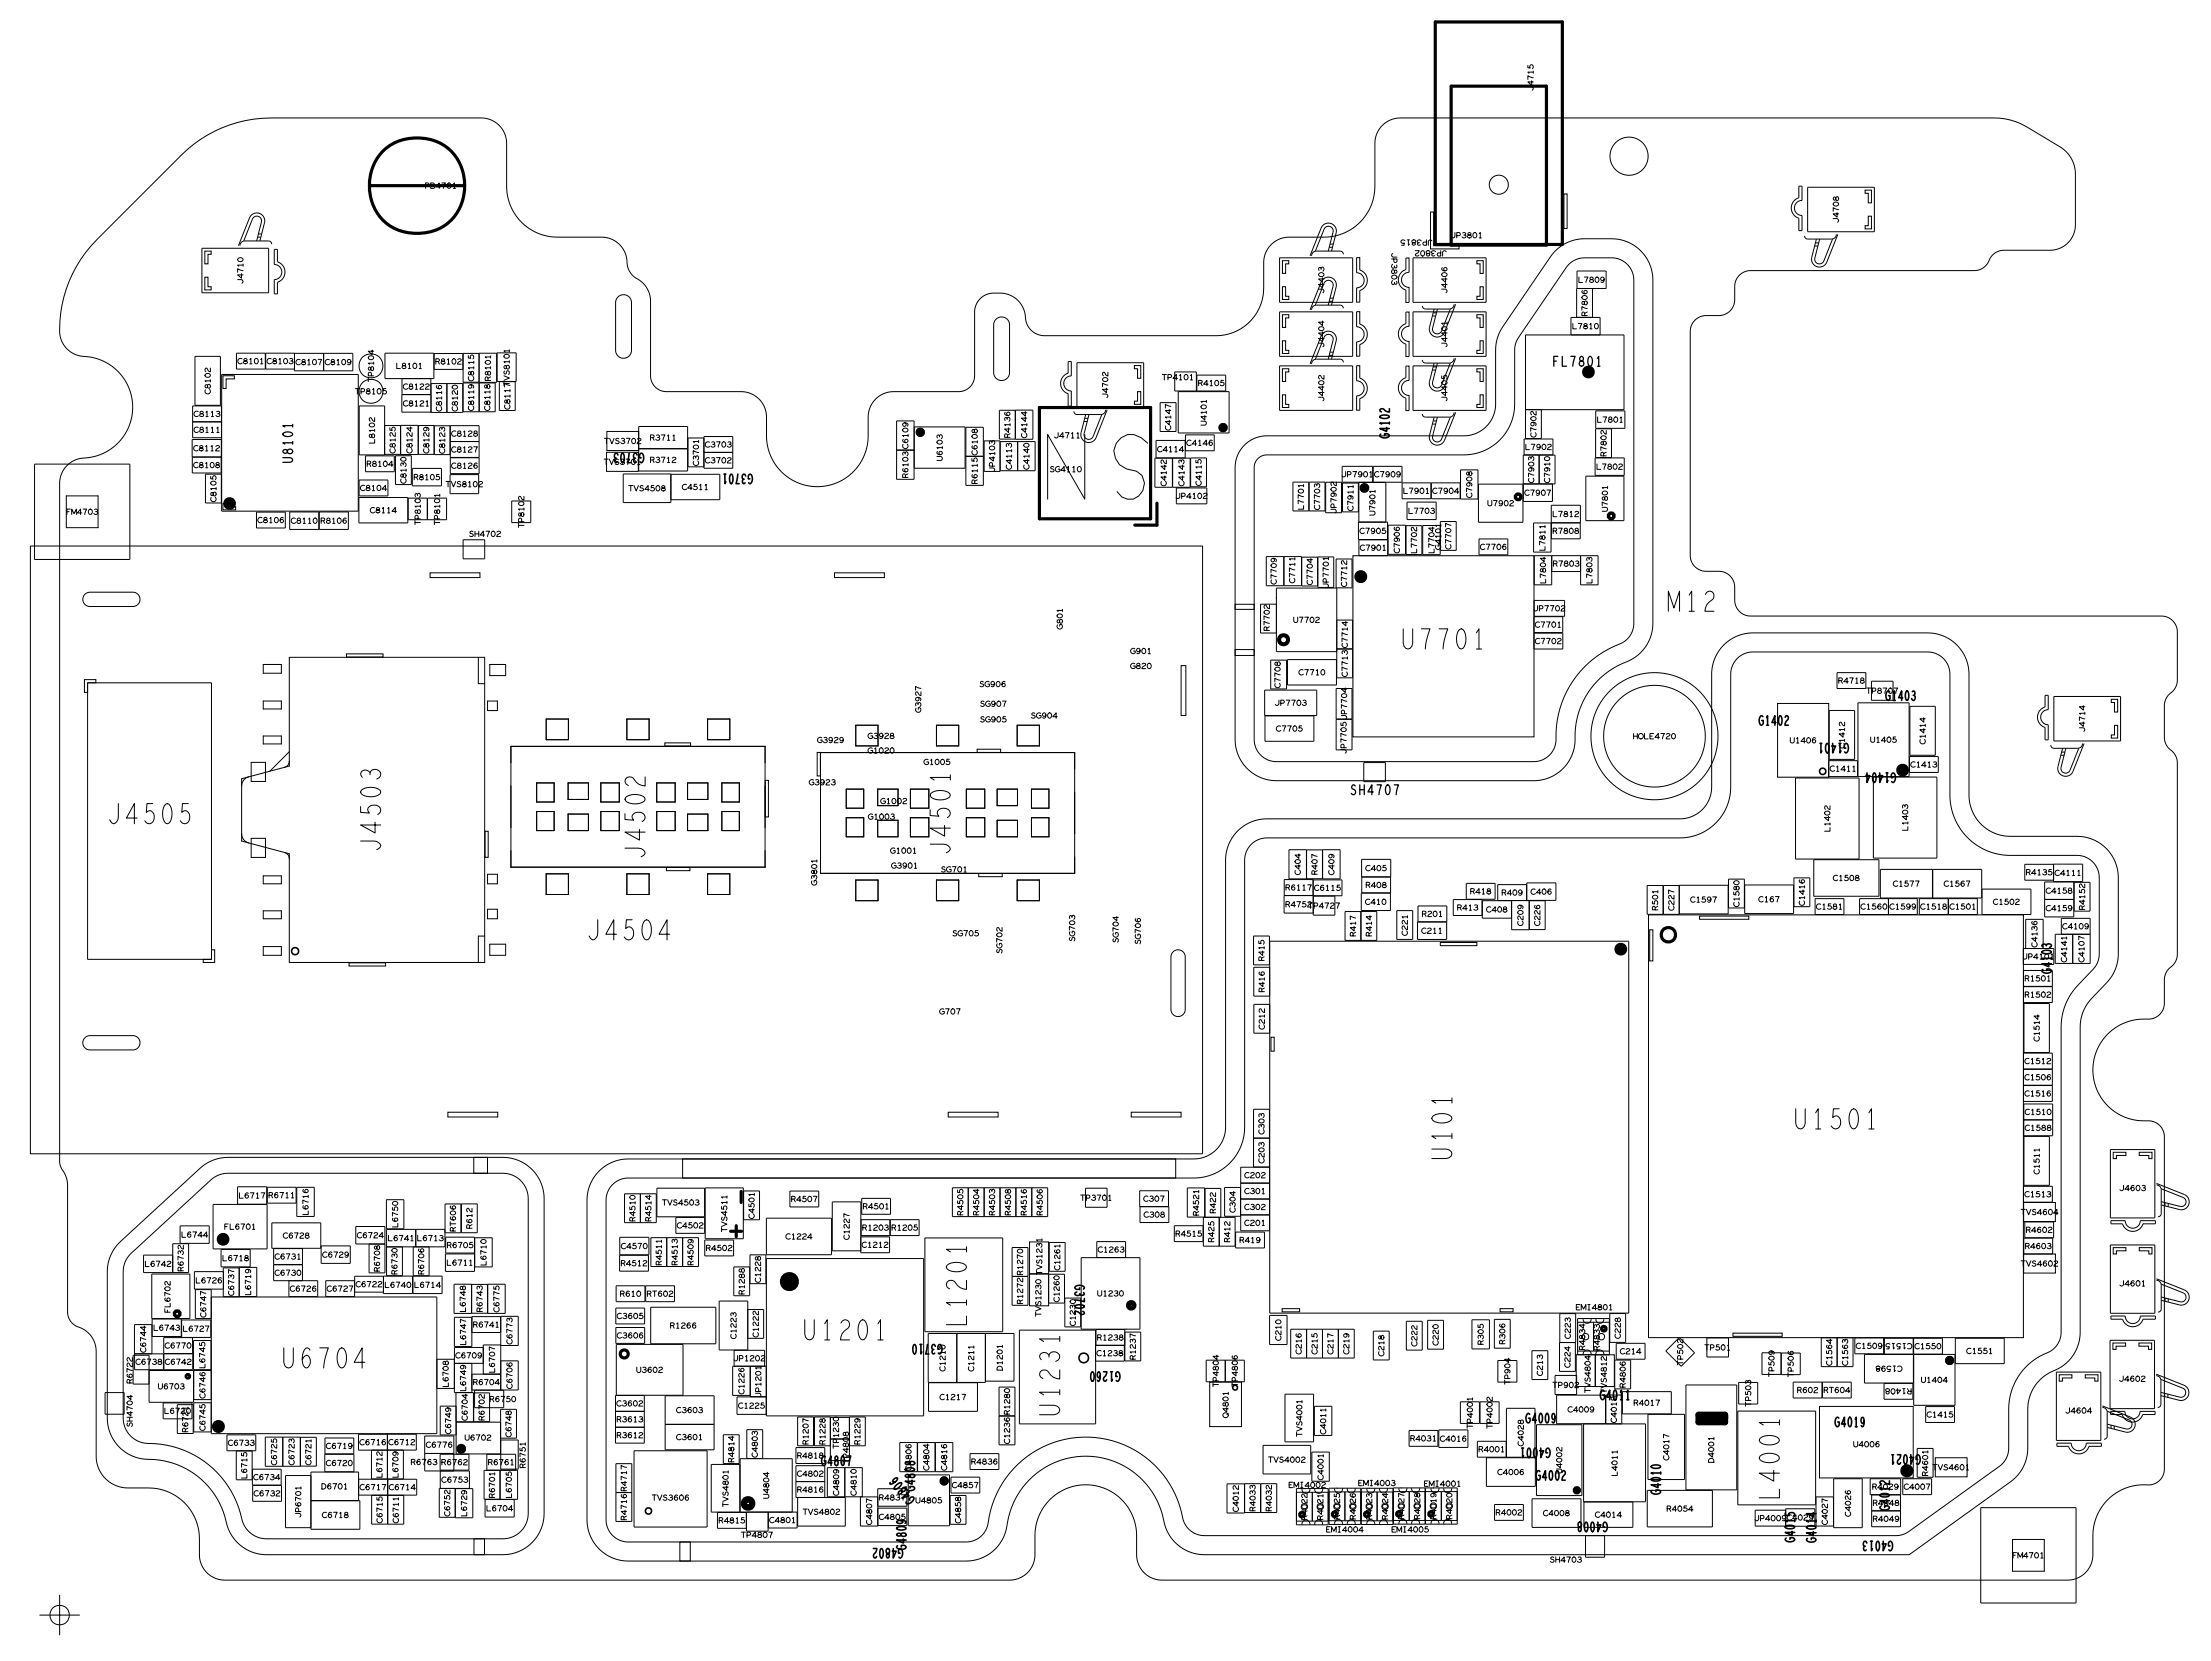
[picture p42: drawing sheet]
<svg xmlns="http://www.w3.org/2000/svg" width="70mm" height="52mm" viewBox="0 0 70 52" stroke-linecap="round" stroke-linejoin="round" font-family="sans-serif">
<defs><g id="words">
<text font-size="2" x="36.4" y="13.7" transform="rotate(-180 36.4 13.7)">SN</text>
<text font-size=".6" x="33.4" y="44.6" transform="rotate(-90 33.4 44.6)">U1231</text>
<g font-size=".3">
<text x="20.3" y="14.3" transform="rotate(-180 20.3 14.3)">G3703</text>
<text x="58.2" y="23.4" transform="rotate(-180 58.2 23.4)">G1401</text>
<text x="64.6" y="30.6" transform="rotate(-90 64.6 30.6)">G4103</text>
<text x="28.8" y="47.2" transform="rotate(-130 28.8 47.2)">G4806</text>
<text x="29.7" y="42.3" transform="rotate(-180 29.7 42.3)">G3710</text>
<text x="50.4" y="44">G4011</text>
<text x="59.5" y="47.5" transform="rotate(-90 59.5 47.5)">G4012</text>
<text x="56.5" y="48.5" transform="rotate(-90 56.5 48.5)">G4015</text>
</g>
</g></defs>
<!-- layer: Board Outline -->
<g fill="none" stroke="#000" stroke-width=".03">
<path d="M2.7 18.7l.1-.1h1.4l.2 .1v.2l-.2 .2h-1.4l-.2-.2zM3 7.5l2.9-2.8a4 4 0 0 1 2.6-1h6.7a.8 .8 0 0 1 .7 .8l.1 1.5a1.6 1.6 0 0 0 1.5 1.5h1.5a.94 .94 0 0 1 .8 1l.2 .2a.84 .84 0 0 1 .5 .8v2.4l.1 .3 .3 .1h2.5a.8 .8 0 0 1 .7 .8v.7a1.6 1.6 0 0 0 1.7 1.5 1.6 1.6 0 0 0 1.5-1.6v-.6a.8 .8 0 0 1 .8-.8h2.1l.3-.1 .2-.3v-2.3l.3-.3 .5-.1a.96 .96 0 0 1 .8 1l.2 .3 .3 .1h5.5a1.5 1.5 0 0 0 1.5-1.5v-.9a.8 .8 0 0 1 .8-.7h1.2a1.6 1.6 0 0 0 1.5-1.6v-1.4a.8 .8 0 0 1 .8-.8h18.8l.7 .2 1.2 .7a1 1 0 0 1 .5 .9v1.6a.8 .8 0 0 1-.8 .8h-1.5l-.3 .1-.2 .4-.3 .1h-7.1l-.3 .1-.2 .3v.6l-.1 .3-.3 .1-.7 .1-.3 .3v7.2l.3 .4 .7 .1 .3 .1 .1 .3v.7l.2 .2 .3 .1h12.9l.4 .1 .1 .3v1.6l-.4 .7v1.1l.4 .8v6.1l-.4 .6v1l-.3 .3a1.65 1.65 0 0 0-1.9 1.7 1.65 1.65 0 0 0 1.9 1.6l.2 .2 .1 .3v10.4l-.1 .3-.3 .2a1.63 1.63 0 0 0-1.8 1.6v.7a.8 .8 0 0 1-.8 .7h-28.6a.8 .8 0 0 1-.7-.8v-.7a1.6 1.6 0 0 0-1.7-1.5 1.6 1.6 0 0 0-1.5 1.6v.7a.8 .8 0 0 1-.8 .7h-24.8a.8 .8 0 0 1-.7-.8v-.6a1.6 1.6 0 0 0-1.6-1.5h-.7a1 1 0 0 1-1-1v-3.3a1.15 1.15 0 0 0-.8-.9l-.1-.3v-4.1l-.2-.7v-21.3a.9 .9 0 0 1 1-.8 1.63 1.63 0 0 0 1.2-1.9 1.63 1.63 0 0 0-1.7-1.3 .8 .8 0 0 1-.5-.8 4 4 0 0 1 1.1-2.9zM6.4 8.7h.1v.3h.1v.1h-.2zM6.4 7.9h.2v.1h-.1v.3h-.1zM7 15.8h.1v.1h.3v.1h-.4zM7 11.8h.4v.1h-.3v.3h-.1zM13.5 18h1.6v.2h-1.6zM19.4 9.4l.3-.1 .2 .2v1.6l-.3 .2-.1-.1-.1-.1v-1.6zM26.3 18h1.5v.2h-1.5zM31.3 10.1l.3-.1 .2 .2v1.6l-.3 .2-.1-.1-.1-.1v-1.6zM35.7 11.5h.2v.4h-.1v-.3h-.1zM35.8 12.3h.1v.4h-.2v-.1h.1z"/>
<path d="M38.9 19h.6v1.6h-.6zM39.2 14l.3-.2 .3-.1h6.3a1 1 0 0 0 1-1v-2.1l1.7-2.5 .3-.3 .4-.2 1.2-.1a1.3 1.3 0 0 1 1.3 1.3v10.8a1.42 1.42 0 0 1-1.1 1.4 2.69 2.69 0 0 0-1.4 2.5 1.3 1.3 0 0 1-1.2 1.1h-8.1a1.3 1.3 0 0 1-1.3-1.3v-2.9h.6v3l.1 .3 .4 .2 8.3 .1 .4-.2 .2-.3a3.4 3.4 0 0 1 2.3-3.4l.2-.5v-10.8v-.3l-.2-.2-.4-.2h-1l-.2 .1-.3 .2-1.6 2.3v2a1.6 1.6 0 0 1-1.6 1.6h-6.2l-.2 .1-.2 .3v4.5h-.6v-4.6zM40.4 12.4h.1v.3h.1v.1h-.2zM40.4 10.7h.1v.3h.1v.1h-.2zM40.4 9h.1v.3h.1v.1h-.2zM40.4 8.2h.2v.1h-.1v.3h-.1zM40.4 9.9h.2v.1h-.1v.3h-.1zM40.4 11.6h.2v.1h-.1v.3h-.1zM45 6.7h.1v1h.8v.1h-.9zM46.5 8.2h.2v.4h-.1v-.3h-.1zM46.5 9.9h.2v.4h-.1v-.3h-.1zM46.5 11.6h.2v.4h-.1v-.3h-.1z"/>
<path d="M46.6 12.4h.1v.4h-.2v-.1h.1zM46.6 10.7h.1v.4h-.2v-.1h.1zM46.6 9h.1v.4h-.2v-.1h.1zM49.2 6.1h.1v1.1h-.1zM58.7 6h.2v.4h-.1v-.3h-.1zM58.8 6.8h.1v.4h-.2v-.1h.1zM2.7 21.4h.3v.1h-.2v.3h-.1zM2.7 32.6h.1h1.4l.2 .1v.1l-.2 .2h-1.4l-.2-.1zM3.7 39.1l2.7-2.4 .5-.3h8.4v.5h-8.1l-.5 .2-2.6 2.3-.2 .3v4.9a.8 .8 0 0 0 .8 .8 3.2 3.2 0 0 1 3 2.7 .8 .8 0 0 0 .7 .3h6.9v.5h-6.9a1.4 1.4 0 0 1-1.4-1.3 2.66 2.66 0 0 0-2.6-1.7 1.3 1.3 0 0 1-1-1.3v-4.7l.1-.4zM6.7 29.9h.1v.4h-.4v-.1h.3zM10.9 20.6h1.2v.1h-1.2zM11 30.3h1.1v.1h-1.1z"/>
<path d="M14.1 35h1.6v.1h-1.6zM14.9 36.4h.9a1.3 1.3 0 0 1 1.3 1.3v9.9a1.3 1.3 0 0 1-1.3 1.3h-.9v-.5h.9a.8 .8 0 0 0 .8-.8v-9.9a.8 .8 0 0 0-.8-.8h-.9zM15.3 26.2h.1v.8h-.1zM18.9 36.8l.4-.2 .5-.1h17.2v.6h-17.2l-.4 .1-.2 .2-.1 .4v10.1l.2 .4 .3 .2h2.1v.6h-1.9a1.3 1.3 0 0 1-1.3-1.3v-10.1l.1-.5zM20.9 23.4h.8v.1h-.8zM21 27.3h.7v.1h-.7zM21.5 36.5h16.2a1 1 0 0 0 .9-1v-8.5a1.3 1.3 0 0 1 1.3-1.2h13.1a1 1 0 0 0 .9-1v-3.7a1.3 1.3 0 0 1 1.3-1.2h5.6a1.3 1.3 0 0 1 1.2 1.3v3.9a1.3 1.3 0 0 0 1.3 1.2h2.2a1.3 1.3 0 0 1 1.2 1.3l-.1 2.7-.2 .5-.7 .8-.2 .6v9.8a1.5 1.5 0 0 1-1.1 1.3l-.4 .3-.1 .4-.1 1.7-.2 .6-3.5 2.6h-22.3a1.3 1.3 0 0 1-1.2-1.1 2.52 2.52 0 0 0-2.6-2 2.52 2.52 0 0 0-2.4 2.4 1.3 1.3 0 0 1-1.2 .9h-9v-.6h9l.4-.1 .2-.3a3.2 3.2 0 0 1 3.1-2.9 3.2 3.2 0 0 1 3.2 2.8l.3 .2 .3 .1h21.9l.3-.1 3-2.2 .1-.4v-1.3a2.09 2.09 0 0 1 1.5-1.9l.2-.5v-9.7l.2-.8 1-1.2v-2.7l-.2-.3-.4-.3h-2.2a1.9 1.9 0 0 1-1.9-1.9v-3.9l-.3-.4-.4-.2h-5.5l-.4 .1-.2 .3-.1 .3v3.7a1.6 1.6 0 0 1-1.6 1.5h-13l-.4 .1-.2 .2-.1 .3v8.6a1.6 1.6 0 0 1-1.6 1.5h-16.1zM24.1 24.6h.1v1.1h-.1zM25.7 23.7h.1v.7h-.1zM29.8 35h1.6v.1h-1.6zM30.8 23.6h.7v.1h-.7zM30.8 27.5h.7v.1h-.7z"/>
<path d="M35.6 35h1.6v.1h-1.6zM36.9 29.9h.3l.1 .2v1.7l-.2 .2-.2-.1v-.1v-1.7zM37.2 20.9h.1v1.6h-.1zM40 32.6h.1v.5h-.1zM45.3 29.7h1.2v.1h-1.2zM51.9 29.3h.1v.9h-.1zM53.5 28.8h1.5v.1h-1.5zM66.5 22h.2v.4h-.1v-.3h-.1zM66.5 36.3h.4v.1h-.3v.1h-.1zM66.5 39.3h.4v.1h-.3v.1h-.1zM66.6 22.8h.1v.4h-.2v-.1h.1zM67.3 36.3h.4v.2h-.1v-.1h-.3z"/>
<path d="M67.3 39.3h.4v.2h-.1v-.1h-.3zM40.4 41.2h.5v.1h-.5zM47.2 41.2h.4v.1h-.4zM54.5 41.9h1.6v.1h-1.6zM64.8 43.3h.4v.1h-.3v.1h-.1zM65.6 43.3h.4v.2h-.1v-.1h-.3zM66.5 42.3h.4v.1h-.3v.1h-.1zM67.3 42.3h.4v.2h-.1v-.1h-.3z"/>
<circle cx="47.2" cy="5.8" r=".3"/>
<circle cx="51.3" cy="4.9" r=".6"/>
<circle cx="52.1" cy="23.2" r="1.6"/>
</g>
<path d="M36.4 15.8v.7h-.7" fill="none" stroke="#000" stroke-width=".1"/>
<!-- layer: Components -->
<g fill="none" stroke="#000" stroke-width=".03">
<path d="M1 17.2h36.9v19.1h-36.9zM1.1 14.6h3v3h-3zM2.1 15.6h1v1h-1zM6 13.8h1v1.1h-.9zM6 14.4h1M6.1 13.3h.9M6.1 12.8h.9v1h-.9zM6.1 11.2h.8v1.6h-.8zM6.4 7.8h2.1v1.4h-2.1zM6.5 14.9h.5v.9h-.5zM7 11.8h4.3v4.3h-4.3zM8.1 16.1h.9v.5h-.9z"/>
<path d="M8.1 7.6l.1-.7-.1-.1-.1 .1-.3 .7M8.1 7.5h.1M8.1 7.4h.1M8.2 7.6l.1-.7-.1-.1-.2-.1-.1 .1-.4 .9M8.4 11.1v.5M8.6 7.7l-.1-.1h-.8l-.1 .1M8.6 7.8h.1v.4l.2 .2 .1 .1-.1 .3-.2 .1v.3h-.1v-.4l.2-.1 .1-.1-.1-.2-.2-.1zM9.1 16.1h1.9v.6h-1.9zM9.3 11.1h1.8v.6h-1.8v-.6h-1.9v.5h1.9M10 16.1v.6M10.2 11.1v.6M11.3 15.1h.9v.5h-.9z"/>
<path d="M11.3 12.8h.8v1.5h-.8zM11.4 12.1l.3-.2 .3 .2 .1 .2-.1 .3-.3 .1-.3-.1-.1-.3zM11.4 11.3l.3-.2 .3 .2 .1 .2-.1 .3-.3 .1-.3-.1-.1-.3zM11.5 14.3h.9v.5h-.9zM12.1 13.4h3v1.5h-.9M12.1 14.3h.5M12.1 11.1h1.6v.8h-1.6zM12.4 14.3h.5v.9h-.5zM12.6 13.4v.9h.6v-.9M12.6 12.4h1M12.7 11.9l-.1 1.1h3v-1l-2 .1M12.8 15.7v.8h-1.5v-.8h2.8v.7h-1.3"/>
<path d="M13 14.7h.9v.6h-.9zM13.2 14.3h.5M13.4 15.7v.7M13.5 15.7v.7M13.6 11.9v1.1M13.7 11.6h.9M13.7 13.4v.9h.5M14.1 12.1v.9M14.2 14.4h.9M14.2 13.9h.9M14.2 13.4v2.1h.9v-.6h-.9M14.6 17h.7v.6h-.7z"/>
<path d="M14.6 11.1v1.9M15.1 11.1h-1.4M15.6 11.1v.9h-1M15.6 11.1v.9h.6v-.9h-1.1v1.9M16.1 15.8h.6v.6h-.6zM16.2 12v.9h-.5v-.9M19.1 14.2h1v.6h-1zM19.1 13.6h1v.6h-1zM20.1 13.4h1.5v1.4h-1.5zM21.1 14.9v.9h-1.5v-.9h3.1v.8h-1.6M21.6 14.1h-1.5M22.2 13.8h-.5v.9h.5"/>
<path d="M22.2 13.7h.9v1h-.9zM23.1 14.2h-.9M28.2 13.2h.6v1.9h-.6zM28.8 14.2h-.6M28.8 14.7h1.6M28.8 13.4h2.2v1.9h-.6v-1.9M28.9 13.5h.1h.1v.2h-.1h-.1zM30.4 14.4h.6M31.5 13.9h1.1M32 12.9v.9h.5v-.9h-1v.9h.5M32 13.9v.9M32.6 14.8h-1.6v-.9h.5v.9"/>
<path d="M33.6 11.4h.1v.4l-.2 .1v.2l.1 .1 .1 .1v.5h-.1v-.4l-.1-.1-.1-.2v-.2l.2-.2zM33.9 11.4h2.1v1.4h-2.1zM34.8 12.9l-.1 .1M34.8 12.9l-.3 .9M36.4 14.4h1.6v.9h-.5M36.4 13.9h.9M36.5 12.7h.5v.9h-.5zM36.9 14.4v.9M37 15.4h1v.5h-1zM37.1 12.3h1.6v1.3h-1.6zM37.3 14.2h.9v-.5h-.9v.7M37.5 14.4v.9h-1.1"/>
<path d="M37.7 12.3v-.5h.9v.5h-1.6v-.6h.7v.6M38.4 13.4l.1-.1 .1 .1v.1l-.1 .1-.1-.1zM40.2 19h-.5v.9h.5M40.3 11.5h2.3v1.4h-2.3zM40.3 8.1h2.3v1.4h-2.3zM40.3 9.8h2.3v1.4h-2.3zM40.4 17.5v.9M41 17.5v.9h.5M41.2 15.2v.9M41.5 17.5v1h.5v-1h-2.1v.9h1.1M41.7 15.2v.9h-1v-.9h5.3M41.7 15.2v.9h.5v-1.4h1.9v1h2.4"/>
<path d="M41.8 9.6l.2-.6-.2-.2-.1 .1-.3 .7M41.8 7.9l.2-.6-.2-.2-.1 .1-.3 .7M41.8 11.3l.2-.6-.2-.2-.1 .1-.3 .7M41.8 9.5h.1M41.8 7.8h.1M41.8 11.2h.1M41.9 9.4h.1M41.9 7.7h.1M41.9 11.1h.1M41.9 9.6l.2-.7-.1-.1-.2-.1-.2 .1-.4 .9M41.9 7.9l.2-.7-.1-.1-.2-.1-.2 .1-.4 .9M41.9 11.3l.2-.7-.1-.1-.2-.1-.2 .1-.4 .9"/>
<path d="M42.1 17.6h.5v.9h-.5zM42.1 19.5h.5v1.8h-.5v-2.8h-1.9v2h1.9M42.3 15.2h.5v.9h-.5zM42.3 9.7l-.1-.1h-.8l-.1 .1M42.3 8l-.1-.1h-.8l-.1 .1M42.3 11.4l-.1-.1h-.8l-.1 .1M42.6 17.5h5.7v5.7h-5.7zM42.7 9.8h.1v.4l.2 .3v.2l-.2 .1v.4h-.1v-.4l.2-.1v-.2v-.1l-.2-.1zM42.7 8.1h.1v.4l.2 .3v.2l-.2 .1v.4h-.1v-.4l.2-.1v-.2v-.1l-.2-.1zM42.7 11.5h.1v.4l.2 .3v.2l-.2 .1v.4h-.1v-.4l.2-.1v-.2v-.1l-.2-.1zM42.8 15.2v1.2M43.2 14.7v.5"/>
<path d="M43.6 15.2v1.2M43.7 17h-.9v-.6h.9v1.1h-.9v-.5M43.7 16.5h1.6M44.2 16.5l.1 .9M44.3 8.1h.1v.5h-.2l-.1 .2 .1 .2h.2v.5h-.1v-.4l-.2-.1-.1-.2 .1-.2 .2-.1zM44.3 11.5h.1v.5h-.2l-.1 .2 .1 .2h.2v.5h-.1v-.4l-.2-.1-.1-.2 .1-.2 .2-.1zM44.3 9.8h.1v.5h-.2l-.1 .2 .1 .2h.2v.5h-.1v-.4l-.2-.1-.1-.2 .1-.2 .2-.1zM44.3 15.8h.9v.5h-.9zM44.5 11.5h2.3v1.4h-2.3zM44.5 8.1h2.3v1.4h-2.3zM44.5 9.8h2.3v1.4h-2.3zM44.8 16.5v.9h-1.1"/>
<path d="M44.8 16.5v.9h.5v-1h.5v.9h-.5M45 15.2v.5M45.1 15.2v.5M45.1 9.9h.1M45.1 13.3h.1M45.1 11.6h.1M45.1 9.8h.1M45.1 13.2h.1M45.1 11.5h.1M45.7 9.7l-.3 .7-.2 .1-.1-.1 .1-.7M45.7 13.1l-.3 .7-.2 .1-.1-.1 .1-.7M45.7 11.4l-.3 .7-.2 .1-.1-.1 .1-.7"/>
<path d="M45.8 9.6l-.2 .1h-.7l-.1-.1M45.8 13l-.2 .1h-.7l-.1-.1M45.8 11.3l-.2 .1h-.7l-.1-.1M45.8 9.6l-.3 .9-.2 .1h-.2l-.1-.2 .1-.7M45.8 13l-.3 .9-.2 .1h-.2l-.1-.2 .1-.7M45.8 11.3l-.3 .9-.2 .1h-.2l-.1-.2 .1-.7M46.5 15.2h2.4v.6h-1M46.6 17h.9v.5h-.9zM47.9 15.2h1v-.9h-1v2.1h-1.4v-1.6h-.5v.9M48 13.8v-.9h.5v.9M48 10.5h3.1v2.4h-3.1zM48.3 19.4h.9v1h-.9z"/>
<path d="M48.3 19.9h.9M48.3 18.9h.9v.5h-.9zM48.4 14.3v.9M48.8 15.9h.9v1.1h-.9zM48.8 18h1M48.9 14.3v-.5h-.9v.5M49.4 10.5v-.5h1v.5M49.6 9.1v-.6h1v.6h-1v.9M49.7 16.4l-1.4 .1v.9h.5v-.9M49.8 17.5v.9h.5v-.9h-2v.9h.5v-.9M50.1 9.1v.9M50.2 14.4h.9v2h-1.2v-1.4h1.2"/>
<path d="M50.2 13.5h.5v.9M50.2 13.5h.9v-.6h-.9v2.1M56.6 5.9h.1v.4l-.2 .1v.2l.1 .1 .1 .1v.5h-.1v-.4l-.1-.2-.1-.1v-.3l.2-.1zM56.9 5.9h2.1v1.4h-2.1zM57.1 7.7h.1M57.1 7.6h.1M57.3 7.5l-.2 .7 .2 .1 .1-.1 .3-.7M57.8 7.4l-.1 .1h-.8l-.1-.1M57.8 7.4l-.3 .9-.2 .1h-.2l-.1-.2 .2-.7M2.8 21.5h3.9v8.7h-3.9zM5.7 39.1v-.5h.9v.5h-1.2v.9h-.9v-.5h.9M5.9 39.1v.9h-.5"/>
<path d="M7 39.3v.6h1.1v.9M7.5 39.9h-.5v.9M7.5 39.9v.9M7.6 26.2l.1 .2 .1 .1M7.8 24.4l-.1 .1-.1 .2M7.9 39.3v.6M7.9 24h.5v.6h-.5zM7.9 26.4h.5v.6h-.5zM8.3 28.7h.6v.2h-.6zM8.3 20.9h.6v.3h-.6zM8.3 22.1h.6v.2h-.6zM8.3 23.2h.6v.2h-.6z"/>
<path d="M8.3 27.6h.6v.2h-.6zM8.3 29.8h.6v.3h-.6zM8.4 37.3v2h-1.7v-1.4h1.7M8.4 37.9h.9M8.6 39.8h.9M8.6 39.3v1h1.4v.5M9 26.8l.1 .2M9.1 23.9l-.1 .2M9.1 23.6l-.6 .7M9.1 20.7h6.2v9.6h-6.2v-3.4l-1.5-.4v-2l1.5-.4zM9.3 37.4v.9h.6v-.9l-2.4-.1v.6M9.5 39.3v1"/>
<path d="M10.1 39.2h.9v.5h-.9v-1.2h-1.5v.8h1.5M11.6 39.1v.9h.5v-1.4h-.9v.5h.9M12.2 38.7v1.4M12.7 39.2v.9M12.7 38.7v-1h-.5v1h1.8M13 39.2v.9M13.1 38.7v.5M13.5 39.2v.9M14 38.8h1v-.9h-.5v.9M14.5 37.9h-.5v1.3h-1.8M14.9 39.4h-.9v-.5h.9v1.1h-.9v-.6h.9M14.9 38.9h.6v1h-.6"/>
<path d="M15.1 20.7v.8h.2M15.3 29.4h-.2v.9M15.3 22.1h.4v.3h-.4zM15.3 27.5h.4v.3h-.4zM15.3 28.6h.4v.3h-.4zM15.4 20.9h.5v.4h-.5zM15.4 29.7h.5v.4h-.5zM16.1 23.5h8v3.8h-8zM16.9 24.6h.5v.6h-.5zM16.9 25.5h.5v.6h-.5zM17.2 27.5h.7v.6h-.7zM17.2 22.6h.7v.7h-.7z"/>
<path d="M17.9 24.6h.6v.6h-.6zM17.9 25.6h.6v.5h-.6zM18.9 24.6h.6v.6h-.6zM18.9 25.5h.6v.6h-.6zM19.5 39.5h.9v-.6h-.9v1.1h.9v-.5M19.7 27.5h.7v.6h-.7zM19.7 22.6h.7v.7h-.7zM20.2 37.6v.9M20.5 38.9h1.5v.9h-1.5zM20.7 24.6h.6v.6h-.6zM20.7 25.5h.6v.6h-.6zM20.7 38.3h1.5"/>
<path d="M21 38.9v.9M21.5 38.9v.9M21.6 24.6h.7v.6h-.7zM21.6 25.6h.7v.5h-.7zM22.2 37.4v1.4h-.9v-.5h.9M22.2 39h.9v.5h-.9zM22.2 37.4v1.6h1.2v-1.6h-2.7v1.1h-1v-.9h1M22.3 22.6h.7v.7h-.7zM22.3 27.5h.7v.6h-.7zM22.7 24.6h.6v.6h-.6zM22.7 25.5h.6v.6h-.6zM23.4 37.5h.5v.9h-.5"/>
<path d="M24.1 39.6h5v4.9h-5v-6.2h2.1v1.2h-2.6v1.3h-.5v-.9h.5M24.9 37.5h.9v.5h-.9zM25.8 27v.5h8M25.8 23.7h8v3.8h-8zM26.6 24.8h.6v.6h-.6zM26.6 25.7h.6v.6h-.6zM26.9 22.8h.7v.7h-.7zM26.9 27.7h.7v.6h-.7zM27.1 38.9h.9v.5h-.9v-1.6h-.9v1.6h.9M27.1 38.4h1.8v.5h-1.8M27.1 37.7h.9v.5h-.9zM27.6 24.8h.7v.5h-.7z"/>
<path d="M27.6 25.8h.7v.5h-.7zM28 38.4v.5M28.7 24.8h.5v.6h-.5zM28.7 25.7h.5v.6h-.5zM29.1 38.9h2.5v3h-2.5zM29.5 27.7h.7v.6h-.7zM29.5 22.8h.7v.7h-.7zM30 37.4h3v.9h-3zM30.4 24.8h.6v.6h-.6zM30.4 25.7h.6v.6h-.6zM30.5 37.4v.9M31 37.4v.9"/>
<path d="M31.4 24.8h.6v.5h-.6zM31.4 25.8h.6v.5h-.6zM31.5 37.4v.9M31.9 39.2h.5v1.9h-.5zM32 37.4v.9M32 27.7h.7v.6h-.7zM32 22.8h.7v.7h-.7zM32.4 39.1h.6v1h-.6zM32.5 24.8h.5v.6h-.5zM32.5 25.7h.5v.6h-.5zM32.5 37.4v.9M33 39.1h.5v.9h-.5z"/>
<path d="M34 39.6h1.9v2.2h-1.9zM34.2 37.4h.6v.6h-.6zM35.4 39.6v-.5h-.9v.5M35.9 38h.9M35.9 37.5h.9v1h-.9zM37 38.6h.9v.5h-.9zM37.4 37.4h1v.9h-1zM37.9 37.4v.9M38.4 38.3v.9M38.9 38.8h.9v.5h-.9v-1h-1v.9h1M39 37.4h-.5v.9h.5M39.1 37.7h.9"/>
<path d="M39.1 38.2h.9M39.1 37.2h.9M39.5 35.8h.5M39.8 22.5h1.6v-.8h-1.6v1.6h1.6v-.8h-1.6M40 34.9h-.5v1.8M40 36.7h-.9v2h.9M40 30.4h-.5v.9h.5M40 31.6h-.5v.9h.5M40 29.6h11.3v11.7h-11.3v-11.9h-.5v1h.5M40.5 20.8v.8h1.6v-.8h-2.1v.9h.5v-.9M41.1 26.7v.9M41.1 27.6h.5"/>
<path d="M41.3 27.7h.9v.5h-1.8M41.3 28.2h.7v.6h-.7v-1.1h-.9v1h.9M41.6 26.7v.9h.6v-.9h-1.6v.9M42.1 22.6h.5M42.1 21.7h.5v1.9h-.5zM42.1 20.4h.5M42.3 28.7h1v.9h-1zM42.8 28.7v.9M42.9 27.6h.9M42.9 24h.7v.6h-.7zM43.8 28.1h-.9v-1.1h.9v1.6h-1v-.5h1M44 28.6h.5v1h-.5z"/>
<path d="M44.6 29v-.5h.9v1.1h-.9v-.6h.9M46.2 28.3v-.5h.9v.5h-1.4v.5h1M46.7 28.3v.6h.9M46.7 28.3h.9M47.6 28.3v.9h1v-.9h-.5v.9M48.1 27.8h-1v.5h1.9v-.5h-.9v.5M48.1 28.3v.9M51.9 28.8h11.8v13.3h-11.8zM52.4 27.9l-.1 .9M52.9 27.9h-1.1v.9h1.1v-.9h1.5v.9h-1.5M54.4 27.7h.5v.9h-.5zM56 22.1h1.6v2.4h-1.6z"/>
<path d="M56.5 27.8h-1.6v.9h1.6v-1.1h.5v.9h-.5M56.5 24.5h2v2.5h-2zM57.1 27h2v1.2h-2zM57.1 28.3h.9v.5h-.9zM57.6 22.4h.8v1.5h-.8zM57.8 21.2h.9v.5h-.9zM58.5 23.9h-.9v.5h2.5v-2.3h-1.6v2.3M58.9 21.4h.7v.6h-.7zM59 24.4h2v2.6h-2zM59.2 28.3v-.9h3.2v.9h-3.9v.5h1.9v-.5M59.4 28.3v.5M60.1 23.8h.9v.5h-.9"/>
<path d="M60.1 22.2h.8v1.6h-.8zM60.8 27.4v.9M61.3 28.3v.5M62.2 28.3v.5h-1.8v-.5M62.4 28h1.5v.8h-1.5zM63.7 29.8h.9v.5h-.9zM63.7 31h.9M63.7 34.1l.9 .1M63.7 33.6h.9M63.7 30.5h.9v1h-.9zM63.7 33.1h.9v1.6h-.9zM63.7 37.3h.9v.5h-.9z"/>
<path d="M63.7 37.8h1v.6h-1zM63.7 39.5h1v.6h-1zM63.7 34.7h.9v1h-.9zM63.7 35.2h.9M63.7 35.8h.8v1.5h-.8zM63.7 38.9v-.5h.9v.5l-.9 .1v.5h.9v-.5M63.8 29.8v-.9h.5v.9M64.4 28.3h.9M64.4 21.9h.1v.4l-.2 .1-.1 .2 .1 .1 .2 .1v.5h-.1v-.4l-.2-.1-.1-.2 .1-.2 .2-.2zM64.5 33.1v-1.5h-.8v1.5M64.6 27.2v.5M64.6 27.7h-.9v-.5h1.9v.5"/>
<path d="M64.6 21.9h2.1v1.4h-2.1zM64.9 23.8h.1M64.9 29.4v-.5h.9v1.4h-1.1v-.9h1.1M64.9 23.7h.1M65 23.5l-.1 .7 .1 .1 .2-.1 .2-.7M65.2 29.4v.9M65.3 27.7v1.1h-.9v-1.1l1.4 .1v.9h-.5M65.6 23.4l-.2 .1h-.8v-.1M65.6 23.4l-.4 .9-.1 .1h-.2l-.1-.2 .1-.7M66.4 39.2h1.4v2.1h-1.4zM66.4 36.2h1.4v2.1h-1.4zM66.4 38.4h.5l.1 .2h.1h.2l.1-.2h.4v.1h-.3l-.2 .2h-.2l-.3-.2h-.4z"/>
<path d="M67.9 37.2l.9 .4 .1 .2v.2l-.2 .1-.7-.2M67.9 37.3l.1 .1v.8l-.1 .1M68 37.4l.7 .3 .1 .1-.1 .2-.7-.2M68.1 37.8v.1M68.2 37.9v.1M3.3 43.8h.6v.7h-.6zM4.2 42.6h1.9M4.7 43.5h-.5v-.9h.5v1.5h1.9M4.8 40.1h1.2v1.4h-1.2zM4.8 42.6v-.9h-.6v1.4h2.4v-.9h-.5v2.9h-.5v-.9h.5M4.8 41.5v.5h.9v-.5M5.1 42.6v.5"/>
<path d="M5.2 42.6h.9M5.7 42.1v-.6h.9v.6h-1.4v1M6 44.1v.5h-.9v-.5M6.1 42.1v1M6.1 44h.5M6.1 45h.5M6.1 40h.9v.6h-.9zM6.1 40.6v.9h.5M6.6 43.1h-1.9M6.6 40.6l.1 4.5h7.1v-4.3h-7.1M7.1 45.1h1v.5h-1zM7.9 46.7h1"/>
<path d="M7.9 46.2h1v1h-.9l-.1-1.6h-.5v1h.5M8 46.7h.9M8.9 45.2v.9M9.1 40.3v.5M9.5 45.2v.9h-1.1v-.9h1.6v.9h-.5M9.8 46.4h-.8v1.7h.8M10.2 45.8h.9M10.2 45.2h.9v1.1h-.9zM11.2 40.3h-.9v.5M11.2 40.7h.9M11.3 45.1h1.8v.5h-1.8zM11.3 47.2v-.9h-1.5v1.8h1.5v-.9h-1.5"/>
<path d="M11.3 46.5h1.8v.5h-1.8M11.7 45.6v.9M11.7 47v.9l1 .1v-1M12.1 40.1v.6h1.8v-.6l-2.7 .1v.6M12.2 45.1v1.4M12.2 45.1v2.9M12.7 45.6v.9M13 40.1v.6M13.4 45.7h.9M13.8 42.8h.5M13.8 43.7h.5M14.3 46.3v-1.1h-.9v1.1h1.4v.5"/>
<path d="M14.3 40.4h1.6v.9h-1.6zM14.3 46.8v.9h.6v-.9h-1.1v.9h.5M14.4 43.8v.9h1.4M14.4 45.1h-.5v-.9h.5v1.5M14.8 45.8v.5h-.9M14.8 40.4v.9M14.9 42.9v.9M14.9 41.9h.9M14.9 43.8h.5v.9M15.2 42.9h-.9M15.2 42.4h-.9v1.4h.6v.9M15.2 46.3h1.1v.9h-1.1z"/>
<path d="M15.3 47.2h.9v.5h-.9zM15.3 45.8v.5M15.4 40.4v.9M15.7 46.3v.9M15.8 45.2h.5v-.9h-.5v1.9h.5v-.9h-.5M15.8 41.4h-1.5v1h.6v-1M15.8 42.3h-.6v.9M15.8 42.3h.5v-.9h-.5v2.3M15.8 42.8h.5v.9h-1.4M15.8 43.2h-.9M15.9 43.7v.6h-1v-.6M16.2 46.3v-.5h-2.3v1"/>
<path d="M19.4 44.9h.9M19.4 44.4h.9M19.4 41.2h.9v.5h-.9zM19.4 41.8h.9v.5h-.9zM19.4 46h.5v1.9h-.5zM19.4 40.5h1.8v.5h-1.8zM19.4 43.9v-1.6h2.1v1.6h-2.1v1.5h.9v-1.5M19.9 47h-.5M20 45.6h2.3v2.4h-2.3zM20.3 40.5v.5M20.5 41.1h2v1.2h-2zM20.9 44.8h1.6"/>
<path d="M20.9 43.9h1.6v1.7h-1.6zM22.6 47.6v.5h.9M23.1 42.5v.5M23.3 46h-.5v-.9h.5v2.5M23.3 46.1h-.9v1.5h2.7v.5h-.9M23.5 47.6v.6h.7v-.6M23.5 45h.5v.9h-.5zM23.5 41.2h.5v.9h-.5M23.5 42.5v-1.6h-.9v1.6h1.5v.5M23.6 40.4h.5M23.6 43v.9M24.1 43h-1v.9h.5"/>
<path d="M24.1 43.9h-.9v.6h.9M24.9 47.6v-1.7h-1.6v1.7M25.1 46.6h.9M25.1 45.5h.9v.5h-.9zM25.1 44.6h.5v.9h-.5zM26 47.1v-.9h1.1v.9M26.1 45.3h.6M26.1 45.5h-.5v-.9h1.6v.9h-.5M26.6 46.2v.9M26.6 47.1v.9h-1.5v-.9M26.7 44.6v1.4h-.6v-1.4M27.1 47.1v.9h1.4v-.6h-.9"/>
<path d="M27.6 47.4h.9v-.6h-.9v1.2M27.6 47.1h-2.5v-1h.9v1M28.3 45.4h1.7v.9h-1.7zM28.6 46.4h1.3v1.6h-1.3zM28.9 45.4v.9M29.4 45.4v.9M29.6 46.5h.1h.1v.2h-.1h-.1zM29.9 47h.5v1h-.5zM29.9 46.5h.9v.5h-.9zM30.1 42v1.5M30.5 45.7h.9v.5h-.9zM31 42v1.5h-1.8"/>
<path d="M31 43.5h.9v-1.5h-2.7v2.4h1.6v-.9M31.4 43.6h.5v1.9h-.5zM31.9 40.2h.5M31.9 44.5h-.5M32.4 40.1h.6v1h-.6zM33.5 41h-.5v-.9h.5v1.6h.5M33.5 40.8h.5M34.5 41.8v3h-2.4v-3h2.4M35.4 41.8v1M35.4 41.9h.5v.9h-1.4v-.5h.9M38 42.8h1.2v.7h-1.2zM38.1 43.5h1v1.4h-1z"/>
<path d="M38.6 42.8v.7M39.2 46.7v.9h-.6v-.9h1.6v.9h-1M39.7 46.7v.9M39.8 45.5h1.5v.9h-1.5zM40 41.4h.5v.9h-.5zM40.4 43.9h.9v1.5h-.9zM40.6 41.8h2v.9h-2zM41 47.4l.1-.1v.1v.1zM41.1 41.8v.9M41.2 46.8l-.1 .2-.1-.2M41.2 48l-.1-.2-.1 .2M41.3 45.7h.5v.9h-.5z"/>
<path d="M41.3 46.9v1M41.4 44.2h.5v1h-.5zM41.5 47.4l.1-.1v.1v.1zM41.6 41.8v.9M41.6 46.8l-.1 .2-.1-.2M41.6 48l-.1-.2-.1 .2M41.8 46.8v1.2M42 47.3h.1l.1 .1-.1 .1zM42 46.8l.1 .2 .2-.2M42 46.8h.1M42.1 41.8v.9M42.3 48l-.2-.2-.1 .2"/>
<path d="M42.3 46.8h.1M42.3 46.9v.9M42.4 46.8l.1 .2 .2-.2M42.4 46.8h.1M42.5 47.3h.1l.1 .1-.1 .1zM42.7 48l-.2-.2-.1 .2M42.7 46.8h.1M42.8 46.8v1.2M43 47.3h.1l.1 .1-.1 .1zM43.2 41.9h.5v.9h-.5zM43.3 46.8l-.1 .2-.2-.2M43.3 48l-.2-.2-.1 .2"/>
<path d="M43.3 46.9v.9M43.5 47.3h.1l.1 .1-.1 .1zM43.7 46.8l-.1 .2-.2-.2M43.7 48l-.2-.2-.1 .2M43.8 46.8h-3v1.2h3l.1-1.2h2v1.1h-2M43.8 47.8l-3 .1M43.8 46.9h-3M43.9 46.9h2M43.9 47.8h2M44 47.3h.1l.1 .1-.1 .1zM44.3 41.6h.5v.9h-.5zM44.3 46.8l-.1 .2-.2-.2"/>
<path d="M44.3 47.9l-.1-.1-.2 .1M44.4 46.9v.9M44.5 47.3h.1l.1 .1-.1 .1zM44.7 46.8l-.1 .2-.2-.2M44.7 47.9l-.1-.1-.2 .1M44.9 46.8v1.1M44.9 46.8v1.2M44.9 41.5h.5v.9h-.5zM45 47.3h.1l.1 .1-.1 .1zM45.3 45v.5h.9v-.5h-1.8v.5h.9v-.5M45.3 46.8l-.1 .2-.2-.2M45.3 47.9l-.1-.1-.2 .1"/>
<path d="M45.4 46.9v.9M45.5 47.3h.1l.1 .1-.1 .1zM45.7 46.8l-.1 .2-.2-.2M45.7 47.9l-.1-.1-.2 .1M46 44.1h1.2v.7h-1.2zM46.3 41.5h.6v.9h-.6zM46.6 44.1v.7M47 41.5h.5v.9h-.5zM47 47.3h1v.5h-1zM47.1 42.8h.6v.7h-.6zM47.4 45.8v-.5h-.9v.5h1.8M47.4 45.8v-1.5h.9v2.5h-1.5v-.9h1.5"/>
<path d="M48.2 42.5h.5v.9h-.5zM48.2 47.2h1.6v.9h-1.6zM48.4 44.8h1.4v2.3h-1.4zM48.9 43.3h.7v.6h-.7zM49.1 42.2v-.9h.5v1.8h-.5v-.9h.5M49.6 42.6h.6v1h-.6zM49.7 41.6h1M49.7 42.5h1M49.8 42h.1l.1 .1-.1 .1zM49.8 44.8l.1 3.3h1.5v-.8M49.9 48.3h.6v.7h-.6zM50.1 42.6l-.1-.1-.2 .1"/>
<path d="M50.1 41.5l-.1 .1-.2-.1M50.2 41.6v.9M50.2 42.6h.6v1h-.6zM50.3 42h.1l.1 .1-.1 .1zM50.5 42.6l-.1-.1-.2 .1M50.5 41.5l-.1 .1-.2-.1M50.5 43.9v.9M50.7 41.3v1.3h-1v-1.1h1M50.8 42.8h.5v.9h-.5zM50.9 42.3h.9v.5h-.9zM51 43.9h-2v.9h2.8v2.4h-2M51.1 44.5h1.9v2h-1.1v-2"/>
<path d="M51.2 41.3v.9h-.5M51.8 46.9h2.1v1.1h-2.1zM52.4 42.5l.5-.4 .4 .5-.4 .4zM52.6 44.5v-.7h-1.5l-.1 1M53.1 43.6h1.6v3.3h-1.6zM53.7 42.1h.7v.6h-.7zM54.7 43.5h.6v.7h-.6zM56.1 42.6v.6h.6v-.6h-1.2v.6h.6M56.2 47.5h-1v.5h1M56.2 47.5h.9v.5h-.9zM56.4 43.5h1.9v.5h-1.9zM57.1 47.3h-2.4v-2.9h2.4l.1 3.6h.5"/>
<path d="M57.2 47.1h.5M57.3 44.2h2.9v2.3h-2.9zM57.3 42.1h1v.9h-1zM57.4 43.5v.5M57.7 46.5h.9v1.6h-.9zM57.8 42.1v.9M58.7 42.6v.9h1.5M58.9 47.5h.9M59.3 42.1v.5M59.3 43.5h.9v.5h-.9zM59.8 47h-.9v-.5h.9v1.5h-.9v-1h.9M59.9 46.5h.9v.5h-.9z"/>
<path d="M60.2 42.1v.5M60.2 42.1v2.1h1.3v-1.6h-3.1v-.5h2.7v.5M60.3 45.6h.5v.9h-.5zM60.6 44.3h.9v.5h-.9zM60.9 45.9h1v.6h-1zM61.3 42.7h.1h.1v.2h-.1h-.1zM61.5 42.1h1.6v.8h-1.6zM62.3 47.4h3v3h-3zM63.3 48.4h1v1h-1zM64.7 43.2h1.4v2.1h-1.4zM64.7 45.4h.5l.1 .2h.1h.2l.1-.2h.4v.1h-.3l-.2 .2h-.2l-.3-.2h-.4zM66.2 44.2l.9 .4 .1 .2v.2l-.2 .1-.7-.2"/>
<path d="M66.2 44.3l.1 .1v.8l-.1 .1M66.3 44.4l.7 .3 .1 .1-.1 .2-.7-.2M66.4 42.2h1.4v2.1h-1.4zM66.4 44.4h.5v.2h.2h.2l.1-.2h.4v.1h-.4l-.1 .2h-.2l-.3-.2h-.4zM66.4 41.4h.5l.1 .2h.1h.2l.1-.2h.4v.1h-.3l-.2 .2h-.2l-.3-.2h-.4zM66.4 44.8v.1M66.5 44.9v.1M67.9 43.2l.9 .4 .1 .2-.1 .2-.1 .1-.7-.2M67.9 43.3l.1 .1v.8l-.1 .1M67.9 40.2l.9 .4 .1 .2v.2l-.2 .1-.7-.2M67.9 40.3l.1 .1v.8l-.1 .1M68 43.4l.7 .3 .1 .1-.1 .2-.7-.2"/>
<path d="M68 40.4l.7 .3 .1 .1-.1 .2-.7-.2M68.1 43.8v.1M68.1 40.8v.1M68.2 43.9v.1M68.2 40.9v.1"/>
<circle cx="52.1" cy="23.2" r="2"/>
</g>
<path d="M7.1 15.8l.1-.1 .1 .2h-.1zM42.7 18.1l.1-.1 .1 .2h-.1zM49.9 11.7l.1-.1 .1 .2h-.1zM6.9 38.9h.1l.1 .1-.1 .1zM50.9 29.8h.1l.1 .1-.1 .1zM59.8 24.2l.1-.1 .1 .2h-.1zM6.8 44.8h.1l.1 .1-.1 .1zM23.4 47.2h.1h.2v.2h-.2h-.1zM53.5 44.5h.8v.2h-.8zM53.6 44.6h.7M59.9 46.2h.1l.1 .1-.1 .1z" fill="none" stroke="#000" stroke-width=".2"/>
<path d="M47.7 15.6h.1zM50.7 16.2h.1zM5.5 41.3h.1z" fill="none" stroke="#000" stroke-width=".18"/>
<path d="M28.9 13.6l.1-.1v.1v.1zM38.4 13.5l.1-.1 .1 .1h-.1zM42.9 15.4v-.1l.1 .1h-.1zM14.5 45.5l.1 .1-.1 .1-.1-.1zM29.7 46.6v-.1l.1 .1-.1 .1zM35.5 41.1l.1-.1 .1 .1-.1 .1zM61.3 42.8l.1-.1v.1v.1z" fill="none" stroke="#000" stroke-width=".15"/>
<path d="M40.3 20.1l.1-.1 .1 .1v.1l-.1 .1-.1-.1zM5.9 43.3h.1M49.6 46.9v-.1l.1 .1-.1 .1z" fill="none" stroke="#000" stroke-width=".13"/>
<g fill="none" stroke="#000" stroke-width=".1">
<path d="M11.6 5.8h3M32.7 12.8h3.5v3.5h-3.5zM45.2 .7h4v7h-4zM23 38.7h.3M23.2 38.6v.3M23.3 37.5v.3M52.3 29.3l.2-.1 .2 .1v.3h-.2h-.2zM19.5 42.5h.1h.2v.2h-.2h-.1zM41 47.6l.1 .1h-.1h-.1zM42 47.6h.1l-.1 .1-.1-.1zM43 47.6h.1l-.1 .1v-.1zM44 47.6h.1l-.1 .1v-.1z"/>
<path d="M45 47.6h.1l-.1 .1v-.1zM50.5 41.7l.1 .1-.1 .1-.1-.1z"/>
<circle cx="13.1" cy="5.9" r="1.51"/>
</g>
<path d="M9.2 29.9l.1-.1 .1 .2h-.1zM57.3 24.2h.1l.1 .1-.1 .1zM20.3 47.5l.1-.1 .1 .2h-.1zM34 42.6h.1h.1v.2l-.1 .1-.1-.1zM38.9 43.6l.1 .1h-.1h-.1z" fill="none" stroke="#000" stroke-width=".05"/>
<path d="M24.7 40.2h.1h.2v.2l-.2 .1-.1-.1z" fill="none" stroke="#000" stroke-width=".3"/>
<!-- layer: Text -->
<g fill="none" stroke="#000" stroke-width=".05">
<path d="M19.4 14.4v.1M19.6 14.3v.1v.2zM19.8 14.3l-.1 .3h.1M20 14.4v.1M20.2 14.4l-.1-.1a.12 .12 0 0 1 .2 .1 .12 .12 0 0 1-.2 .1M22.8 14.9h.1M22.8 14.9v.3M23 14.9l.1 .1-.1 .2zM23.2 14.9v.3h.1M23.4 15.1v.1h.1M23.5 15l-.1-.1v.2M23.6 15.1v-.2a.12 .12 0 0 1 .1 .2 .12 .12 0 0 1-.1 .1"/>
<path d="M43.4 13.1h.3l-.2 .1zM43.5 13.7a.12 .12 0 0 0 .1 .1 .12 .12 0 0 0 .1-.1h-.1M43.6 13.4v.2l-.2-.1h.3M43.7 13.3h-.3h.1M43.7 13.3h.1M43.7 12.9v.1l-.2-.1v.1M55.5 22.5a.12 .12 0 0 0-.1 .2 .12 .12 0 0 0 .1 .1v-.1M55.6 22.8h.1M55.6 22.6v-.1v.3M55.9 22.7h-.1l.1-.2v.3M56 22.5l.1 .1-.1 .2zM56.2 22.6h.1l-.1 .2h.1"/>
<path d="M57.3 23.4v.3v-.1M57.5 23.4l.1 .1-.1 .2zM57.7 23.4v.3l.1-.2h-.1M57.9 23.4v.3v-.1M58.1 23.5v-.1a.12 .12 0 0 1 .1 .1 .12 .12 0 0 1-.1 .2M58.8 24.3v.3l.1-.2h-.2M59 24.3v.1v.2zM59.2 24.3v.3l.1-.2h-.2M59.4 24.3h.1M59.4 24.3v.3M59.5 21.8a.12 .12 0 0 0-.1 .1 .12 .12 0 0 0 .1 .1l-.1-.1M59.6 24.5l-.1-.2a.14 .14 0 0 1 .2 .2 .12 .12 0 0 1-.2 .1"/>
<path d="M59.6 22h.1M59.6 21.8v-.1v.3M59.9 22h-.1l.1-.3v.3M60 21.7l.1 .1-.1 .2zM60.2 21.8h.1l-.1 .1M60.2 21.9l.1 .1h-.1M64.3 29.9l.3 .1h-.2zM64.3 30.5a.12 .12 0 0 0 .1 .1 .12 .12 0 0 0 .1-.1h-.1M64.4 29.7h-.1v.1M64.5 30.3v.1l-.2-.1h.3M64.6 30.2h-.3M26 45.8a.12 .12 0 0 0-.1 .2 .12 .12 0 0 0 .1 .1l-.1-.1"/>
<path d="M26.2 46h-.1l.1-.2v.3M26.3 45.8l.1 .2-.1 .1v-.1l.1-.1zM26.5 45.8l.1 .1-.1 .2zM26.7 45.8h.1l-.1 .3M27.5 48.7h.1l-.1 .3h.1M27.7 48.7l.1 .1-.1 .2zM27.9 48.7l.1 .1-.1 .1v.1zM28.1 48.7v.3l.1-.2h-.1M28.2 48.1h.3h-.2zM28.2 48.3h.1l.1-.1 .1 .1h-.1zM28.3 48.6a.12 .12 0 0 0 .1 .1 .12 .12 0 0 0 .1-.1l-.1 .1M28.3 48.9v-.2a.12 .12 0 0 1 .1 .2 .12 .12 0 0 1-.1 .1"/>
<path d="M28.3 47.8l.1 .1h-.2l.2-.1 .1 .1M28.4 48.4v.1h-.2h.3M28.5 46.2h.3l-.2 .1zM28.5 46l.1 .1 .1-.1h.1l-.1 .1zM28.5 46.4l.1 .1 .1-.1h.1l-.1 .1zM28.8 42.3v.1v.2zM29 42.3v.3v-.1M29.2 42.3l-.1 .3h.1M29.4 42.5l-.1 .1h.1M29.6 42.4l-.1-.1a.12 .12 0 0 1 .2 .1 .14 .14 0 0 1-.2 .2M33.8 41.1h.3l-.2 .1zM33.9 40.6v.2l.2-.1"/>
<path d="M34 40.5l-.1 .1a.12 .12 0 0 1 .1-.2 .12 .12 0 0 1 .1 .2M34.1 41.3v.1l-.3-.2v.2M34.1 40.9v.1l-.3-.1M34.4 43.2v.1v.2zM34.6 43.3v-.1v.2h-.1M34.7 43.2h.1l-.1 .2h.1M35 43.2h.1M35 43.2v.3v-.1M35.2 43.3l-.1-.1a.12 .12 0 0 1 .2 .1 .12 .12 0 0 1-.2 .1M47.9 45.6h.1M47.9 45.6v.3l.1-.1M48.1 45.6l.1 .1-.1 .2z"/>
<path d="M48.1 44.5a.12 .12 0 0 0-.1 .1 .12 .12 0 0 0 .1 .1v-.1M48.3 45.6l.1 .1-.1 .2zM48.4 44.7h-.2l.1-.2v.3M48.5 46.3a.12 .12 0 0 0-.1 .1 .12 .12 0 0 0 .1 .1l-.1-.1M48.5 44.5v.1v.2zM48.5 45.6v.3l.1-.3h-.1M48.7 44.5v.1v.2zM48.7 46.5h-.1v-.2v.3M48.7 45.7v-.1a.12 .12 0 0 1 .1 .1 .12 .12 0 0 1-.1 .1M48.8 46.3l.1 .1-.1 .2zM48.9 44.6v.1v-.2v.1v.1M49 46.3l.1 .1-.1 .2z"/>
<path d="M49.2 46.3h.1l-.1 .3h.1M49.7 47.9l.1 .1-.1 .1v.1zM49.9 47.9l.1 .1-.1 .2zM50.1 47.9l.1 .1-.1 .2zM50.3 47.9v.3l.1-.2h-.1M50.5 43.8a.12 .12 0 0 0-.1 .1 .12 .12 0 0 0 .1 .1v-.1M50.5 48v-.1a.12 .12 0 0 1 .1 .1 .12 .12 0 0 1-.1 .2M50.7 44h-.1l.1-.3v.3M50.8 43.7l.1 .1-.1 .2zM51 43.8v-.1v.3M51.2 43.8v-.1v.3M52 46.1h.3l-.2 .1z"/>
<path d="M52 46.5h.3l-.2 .1zM52 46.9a.12 .12 0 0 0 .1 .1 .12 .12 0 0 0 .1-.1h-.1M52.2 46.7v.1l-.2-.1h.3M52.3 46.3h-.3v.1M52.3 46.3v.1M56.2 47.6l.1 .1v-.1h.2l-.1 .1M56.2 48h.3l-.2 .1zM56.2 48.4a.12 .12 0 0 0 .1 .1 .12 .12 0 0 0 .2-.1h-.2M56.4 48.2v.1l-.2-.1h.3M56.5 47.8h-.3l.1 .1M56.9 48l.3 .1h-.2zM56.9 48.4a.12 .12 0 0 0 .1 .1 .12 .12 0 0 0 .1-.1h-.1"/>
<path d="M57.1 47.6v.1l-.2-.1h.3M57.1 48.2v.1l-.2-.1h.3M57.2 47.9h-.3M57.2 47.8v.1M57.9 44.6a.12 .12 0 0 0-.1 .1 .12 .12 0 0 0 .1 .2l-.1-.2M58.1 44.8h-.1l.1-.2v.3M58.2 44.6l.1 .1-.1 .2zM58.4 44.9h.1M58.4 44.6v.3M58.7 44.7l-.1 .1v-.2l.1 .2-.1 .1M58.7 48.6v.1v.1M58.8 48.5h-.1v.1"/>
<path d="M58.9 48.5h.1M58.9 48.5v.3v-.1M59.1 48.5l.1 .1-.1 .2zM59.2 47h.3l-.2 .1zM59.2 47.4a.12 .12 0 0 0 .1 .1 .12 .12 0 0 0 .1-.1h-.1M59.3 48.5v.3l.1-.2h-.2M59.4 47.2v.1l-.2-.1h.3M59.5 46.8h-.3v.1M59.5 46.6v.1l-.3-.1v.1M59.5 48.6v-.1a.12 .12 0 0 1 .1 .1 .12 .12 0 0 1-.1 .2M59.5 45.8h.1M59.6 45.8v.3v-.1"/>
<path d="M59.7 45.8h.1l-.1 .2h.1M60 45.8v.1v.2zM60.1 45.8v.3l.1-.2h-.1M60.4 45.9l-.1-.1a.12 .12 0 0 1 .1 .1 .12 .12 0 0 1-.1 .1"/>
</g>
<g fill="none" stroke="#000" stroke-width=".03">
<path d="M2.1 16.1h.1M2.2 16h-.1v.2M2.3 16.2v-.2v.2l.1-.2v.2M2.6 16.1h-.2l.1-.1v.2M2.6 16h.1v.2M3 16h.1l-.1 .1M3 16.1l.1 .1h-.1M6.2 14l-.1 .1 .1 .1M6.2 14.6h-.1l.1 .1M6.2 13.5h-.1l.1 .1M6.2 13h-.1l.1 .1M6.3 14l.1 .2h-.1l.1-.1z"/>
<path d="M6.3 14.6l.1 .1h-.1l.1-.1zM6.3 13.5l.1 .1h-.1l.1-.1zM6.3 13l.1 .1h-.1l.1-.1zM6.5 12.1v.1l.1-.1v.1zM6.5 14.7h.1M6.5 14.2h.1M6.5 14v.2M6.5 14.6v.1M6.5 13.6h.1M6.5 13.1h.1M6.5 13.5v.1M6.5 13v.1"/>
<path d="M6.6 12.3l-.1 .1v-.1M6.6 12h-.1M6.6 11.9v.1M6.6 11.6v.1l-.1-.1v.1M6.6 15l.1 .1 .1-.1v.1M6.6 14.2h.1M6.6 14l.1 .2M6.7 15.5v.1l.1-.1v.1zM6.7 13.6h.1M6.7 13.1h.1M6.7 13.5v.1M6.7 13v.1"/>
<path d="M6.8 15.6l-.1 .2-.1-.1M6.8 14l.1 .1-.1 .1h.1M6.8 15.4h-.1M6.8 15.3v.1M6.8 14.6l.1 .1h-.1l.1-.1zM6.8 13h.1M6.8 13.6h.1M6.8 13.5l.1 .1M6.9 13v.1h-.1M7.5 8.8h.1v.1M7.6 8.6v.2l-.1-.2h.2M7.6 11.3l-.1 .1h.1"/>
<path d="M7.7 8.3l-.2 .1M7.7 8.5h-.2v.1M7.7 8.3v.1M7.7 11.3l.1 .1h-.1l.1-.1zM7.9 11.4h.1M7.9 11.3v.1M8.2 11.4h.1M8.2 11.3v.1M8.2 16.3l-.1 .1h.2M8.3 16.3l.1 .1h-.1l.1-.1zM8.5 16.4h.1M8.5 16.3v.1"/>
<path d="M8.5 11.3l-.1 .1h.1M8.6 11.3l.1 .1h-.1l.1-.1zM8.8 11.4h.1M8.8 11.3v.1M8.9 16.3h-.1l.1 .1h-.1M9.1 11.3h.1v.1M9.2 11.4h-.1M9.3 16.3l-.1 .1h.1M9.4 16.3v.2l-.1-.1 .2-.1zM9.4 11.3l-.1 .1 .2 .1M9.5 11.3l.1 .2h-.1l.1-.2zM9.5 16.5h.1"/>
<path d="M9.5 16.3l.1 .2M9.7 11.5h.1M9.7 11.3v.2M9.7 16.5h.1M9.7 16.3v.2M10 11.3h.1v.2M10.1 16.4l.1-.1h-.1v.2M10.2 16.4v.1M10.3 16.3l.1 .2-.1-.1 .1-.1zM10.4 11.3l-.2 .1 .2 .1M10.4 11.3l.1 .2h-.1l.1-.2zM10.5 16.5h.1"/>
<path d="M10.5 16.3v.2M10.6 11.5h.1M10.6 11.3v.2M10.9 16.3l-.1 .1 .1 .1v-.1h-.1M11 11.4l-.1-.1 .1 .1-.1 .1M11.2 12.2h.1M11.2 12.2v.2M11.4 12.3h.1l-.1-.1v.2M11.5 15.3l-.2 .1h.2M11.5 15.3l.1 .1h-.1l.1-.1zM11.5 12.2l.1 .2h-.1l.1-.1zM11.6 14.6l.1-.1h-.1v.2"/>
<path d="M11.6 11.9h.2M11.6 11.9v.1M11.6 11.6l.1-.1 .1 .1zM11.6 14.6l.1 .1M11.6 13.7l.1 .1 .1-.1v.1zM11.7 11.8l-.1-.1v.1h.2M11.7 11v.2l-.1-.2h.2M11.7 15.4h.1M11.7 15.3l.1 .1M11.7 12.4h.1M11.7 12.3l.1 .1M11.7 14.5l.1 .2h-.1l.1-.2z"/>
<path d="M11.8 11.4l-.2 .1M11.8 11.4v.1M11.8 16l-.1 .1h.1M11.8 13.5l-.1 .1M11.8 13.5v.1M11.8 13.8v.1h-.2M11.8 13.1v.2l-.1-.2v.2M11.9 16v.1h-.1l.1-.1zM11.9 14.7h.1M11.9 14.5l.1 .2M12 16.1h.1M12 16l.1 .1"/>
<path d="M12.1 12.2v.1v.1h-.1M12.2 15.4h-.2l.1-.1v.1M12.2 16.1h.1M12.2 16v.1M12.3 13.5h.1v.1M12.3 14v.1l.1-.1v.1zM12.4 14.6h-.2l.1-.1v.2M12.4 14.1v.2l-.1-.2M12.4 13.8l-.1 .1M12.4 13.8v.1M12.4 13.6v.1l-.1-.1v.1M12.5 16.1h-.2l.1-.1v.1"/>
<path d="M12.5 11.4v.2h.1M12.6 14.9l.1 .1 .1-.1v.1zM12.7 11.4l.1 .2h-.1l.1-.1zM12.7 14.6h.1l-.1 .1M12.7 14.6h-.1v.1M12.8 15.1l-.1 .1-.1-.1M12.8 14.8h-.2M12.8 14.8h.1M12.8 14v.1l.1-.1 .1 .1zM12.8 12.6l-.1 .1 .1 .1M12.8 12.1l-.1 .1h.1M12.9 11.6h.1"/>
<path d="M12.9 11.5v.1M12.9 12.6l.1 .2h-.1l.1-.2zM12.9 12.1l.1 .1h-.1l.1-.1zM12.9 13.4v.2l-.1-.1h.2M12.9 14.1v.2l-.1-.2M13 13.8l-.2 .1M13 13.8v.1M13 13.6v.1l-.2-.1v.1M13 15l.1-.1h-.1v.2M13.1 16.4h.1M13.1 16.4v.1M13.1 12.2h.1"/>
<path d="M13.1 12.8h.1M13.1 12.6v.2M13.1 12.1v.1M13.1 16.1l.1-.1v.1zM13.1 15l.1 .1M13.1 15.6l.1-.1v.1M13.1 15.6v-.1v.1M13.2 16.3l-.1-.1v.1h.1M13.2 11.6h.1M13.2 11.5v.1M13.2 14.9l.1 .2h-.1l.1-.1zM13.2 12.6h.1l-.1 .2h.1"/>
<path d="M13.2 12.1h.1l-.1 .1h.1M13.2 15.9l-.1 .1M13.2 15.9v.1M13.4 14v.1l.1-.1v.1zM13.4 5.9l.1-.1h-.1v.1M13.4 12.1h.1l-.1 .1h.1M13.4 13.4v.1h-.1l.1-.1 .1 .1M13.4 15.1h.1M13.4 15v.1M13.4 12.8h.1M13.4 12.6v.2M13.5 14.1l-.1 .2-.1-.2"/>
<path d="M13.5 13.8l-.1 .1M13.5 13.8v.1M13.5 13.6v.1l-.1-.1v.1M13.6 5.8h.1l-.1 .1v-.1M13.7 16.4v.1M13.7 16.4h.1M13.7 16.1l.1-.1v.1zM13.7 11.4l.1-.1h-.1v.2M13.8 12.6v.1l.1-.1v.1zM13.8 12.1v.1h.1l-.1-.1v.1M13.8 16.3l-.1-.1v.1h.1M13.8 11.4v.1"/>
<path d="M13.8 14.9l-.1 .1 .1 .1h-.1M13.8 15.6h-.1M13.8 15.9l-.1 .1M13.8 15.5v.1M13.8 15.9v.1M13.8 13.5h.1l.1-.1v.2M13.9 14v.1l.1-.1v.1zM13.9 5.9h-.2l.1-.1v.1M13.9 12.8l-.1 .1-.1-.1M13.9 12.4h-.1M13.9 12.5l-.1 .1M13.9 12.3v.1"/>
<path d="M13.9 12.5v.1M13.9 11.3l.1 .1h-.1l.1-.1zM13.9 5.8h.1v.1M14 14.1l-.1 .2-.1-.2M14 13.8l-.1 .1M14 13.8v.1M14 13.6v.1l-.1-.1v.1M14 15.1h.2M14.1 11.5h.1M14.1 11.3v.2M14.1 15.1v.2M14.2 15.1l.1 .2v-.2"/>
<path d="M14.3 12.6v.1l.1-.1v.1zM14.3 5.9h.1M14.3 5.8v.1M14.3 13.6h-.1l.2 .1M14.3 14.6l-.1 .1h.2M14.3 14.1h-.1l.2 .1M14.4 12.8l-.1 .1-.1-.1M14.4 12.5l-.1 .1M14.4 12.5v.1M14.4 12.3v.1l-.1-.1v.1M14.4 11.3h.1l-.1 .2h.1M14.4 13.6l.1 .1h-.1l.1-.1z"/>
<path d="M14.4 14.6l.1 .1h-.1l.1-.1zM14.4 14.1l.1 .1h-.1l.1-.1zM14.5 15.2h-.1l.1 .1h-.1M14.6 15.2l.1 .1h-.1l.1-.1zM14.6 14.2h.1M14.6 13.7h.1M14.6 14.7h.1M14.6 13.6v.1M14.6 14.6v.1M14.6 14.1v.1M14.7 11.2l.1 .1 .1-.1v.1M14.7 13.6h.2l-.2 .1h.2"/>
<path d="M14.7 14.6h.2l-.2 .1h.2M14.7 14.1h.2l-.2 .1h.2M14.8 15.3h.1M14.8 15.2v.1M14.8 12.6v.1l.1-.1v.1zM14.8 11.7v.1l.1-.1v.1zM14.8 12.1v.1v-.1l.1 .1M14.9 12.8l-.1 .1v-.1M14.9 11.8l-.1 .2v-.1M14.9 16.7l-.1 .1 .1 .1h-.1M14.9 12.3l-.1 .1M14.9 12.5h-.1"/>
<path d="M14.9 11.4h-.1M14.9 11.6h-.1M14.9 11.4h.1M14.9 11.5v.1M14.9 12.3v.1M14.9 12.5h.1M14.9 14.1h.1v.1M14.9 13.6l.1 .1h-.1l.1-.1zM15 16.7v.2M15 16.8h.1M15 14.6h-.1l.1 .1v-.1l-.1 .1M15.1 16.7v.2"/>
<path d="M15.1 15.2h.1l-.1 .1h.1M15.3 16.8h-.2l.1-.1v.2M15.3 12.1v.1l.1-.1v.1zM15.3 12.6v.1l.1-.1v.1zM15.3 11.7v.1l.1-.1v.1zM15.3 16.7h.1l-.1 .2M15.4 12l-.1-.1v.1h.1M15.4 12.8l-.1 .1v-.1M15.4 12.3l-.1 .1M15.4 12.5h-.1M15.4 12.3v.1M15.4 12.5h.1"/>
<path d="M15.4 11.9h.1M15.4 11.2l-.1 .1M15.4 11.6h-.1M15.4 11.2v.1M15.4 11.5v.1M15.6 16.7h.2l-.2 .2h.2M15.9 11.8l.1 .1-.1 .1M15.9 12v.1M15.9 12.1h.1M15.9 11.5v.1l.1-.1v.1zM15.9 11.7v.1l.1-.1v.1M15.9 12.6v.1l.1-.1v.1z"/>
<path d="M16 12.7v.2l-.1-.2M16 11l-.1 .1M16 11.4h-.1M16 11v.1M16 11.3v.1M16.1 12.1h-.2v.1M16.1 12.3h-.2M16.1 12.5h-.2M16.1 12.3h.1M16.1 12.4v.1M16.3 16.5v.1M16.3 16.5h.2"/>
<path d="M16.3 16.1l.1 .1 .1-.1v.1zM16.4 16.4v-.1l-.1 .1h.2M16.5 16h-.1M16.5 16h.1M16.5 15.6v.1l-.1-.1v.1M19 14.4h.1M19 13.8h.2M19.1 14.4v.2M19.1 13.8v.2M19.2 14.4l.1 .2v-.2M19.2 13.8l.1 .2v-.2M19.5 14.5h-.1l.1 .1h-.1"/>
<path d="M19.5 13.8h-.1l.1 .1h-.1M19.6 13.8h.1l-.1 .1M19.6 14.5v.1h-.1M19.6 13.9h.1h-.2M19.7 14.4h.1v.2M19.7 13.8h.1v.2M19.8 15.3h.1M19.9 15.3v.1M20 15.3v.1l.1-.1M20.1 13.8h.1l-.1 .2h.1M20.1 14.6h.1M20.1 14.5v.1"/>
<path d="M20.2 15.3h-.1l.1 .1h-.1M20.4 15.4h-.1l.1-.1v.1M20.5 13.8l.1-.1h-.1v.2M20.5 14.5l.1-.1h-.1v.2M20.5 13.8l.1 .1M20.5 14.5l.1 .1M20.6 15.3h-.1l.1 .1h-.1M20.7 13.7h.1l-.1 .1M20.7 14.4h.1l-.1 .1M20.7 13.8h.1h-.2M20.7 14.5h.1h-.2M20.8 13.7h.1v.2"/>
<path d="M20.8 14.4h.1v.2M20.8 15.3l.1 .1h-.1l.1-.1zM21 13.9h.1M21 14.6h.1M21 13.7v.2M21 14.4v.2M21.2 14.4h.1l-.1 .2h.1M21.2 13.9h.1M21.2 13.7v.2M21.6 15.3h-.1l.1 .1M21.8 15.4h-.2l.2-.2v.2M21.9 14.4h.1v.1"/>
<path d="M21.9 14.4h-.1M21.9 15.2l-.1 .1 .1 .1h-.1M22 14.5l-.1 .1-.1-.1M22 13.9h-.1M22 14.2h-.2v.1M22 13.9h.1M22 15.4h.1M22 15.3l.1 .1M22.2 15.4h.1M22.2 15.3v.1M22.3 13.9l-.1 .1h.1M22.3 14.4l-.1 .1h.1"/>
<path d="M22.4 13.9h.1v.1M22.4 14.4h.1v.1M22.4 14l.1 .1-.1-.1M22.4 14.5h.1h-.1M22.6 13.9h.1l-.1 .2M22.6 14.4h.1l-.1 .2M22.9 14.4h.1l-.1 .2h.1M22.9 13.9h.1v.1M22.9 14l.1 .1-.1-.1M28.4 14.7l.1 .1h.1h-.1M28.4 13.8l.1 .1 .1-.1h-.1v.1M28.5 13.3v.1h-.1l.1-.1 .1 .1"/>
<path d="M28.5 14.3l.1-.1-.1 .1M28.5 14.3l-.1-.1v.1M28.5 15l-.1-.1v.1h.2M28.6 14l-.1 .1-.1-.1M28.6 14.9h-.1M28.6 14.6l-.2 .1M28.6 13.7h-.2M28.6 13.7h.1M28.6 14.6v.1M29.5 14.4h.2l-.2 .1M29.5 14.2v.1l.2-.1h-.1v.1M29.6 13.7v.1"/>
<path d="M29.6 13.7h-.1v.1M29.7 14.1h-.2M29.7 14v.1M30.6 14.4l.1 .1v-.1v.1M30.6 13.5v.1l.1-.1 .1 .1zM30.6 14.9v.1h.2l-.1-.1v.1M30.6 14v.1l.2-.1h-.1v.1M30.7 15.2l-.1-.1v.1h.2M30.7 14.2v.1l-.1-.1M30.8 15.1h-.1M30.8 14.6l-.2 .1M30.8 14.8h-.2"/>
<path d="M30.8 13.9h-.2M30.8 13.9h.1M30.8 14.6v.1M30.8 14.8h.1M31.1 14.7h.2v.1M31.2 13.9h.1v.1M31.2 13.9v.1M31.2 14.7v-.1l-.1 .1h.2M31.3 14.4v.1l-.2-.1h.2M31.3 14.3h-.1M31.3 14.2v.1M31.6 13l.1 .1 .1-.1h-.1v.1"/>
<path d="M31.7 13.2l.1-.1v.2M31.7 13.2l-.1-.1v.1M31.7 13.8l-.1-.1v.1h.2M31.7 13.5v.1l-.1-.1h.2M31.8 14v.1M31.8 14h-.1M31.8 13.6l-.1 .1M31.8 13.4h-.1M31.8 13.3v.1M31.8 14.5v.1l-.1-.1h.1M31.8 14.6v.2l-.1-.2M31.8 14.2h-.1"/>
<path d="M31.8 14.4h-.1M31.8 14.1v.1M31.8 14.3v.1M33.3 19.7v.1l.1-.1v-.1v.1M33.3 19.5v.1l.1-.1v.1zM33.4 19.2h-.1M33.4 19.2h.1M34.1 13.7v2l-1.1-2v2M34.7 12.4h.1v.1M34.8 12.2v.2l-.1-.2h.2M34.9 12.1h-.2v.1M34.9 11.7v.1l-.2-.1v.1"/>
<path d="M36.1 13.9a.59 .59 0 0 0-1 .1 .59 .59 0 0 0 .7 .8 .46 .46 0 0 1 .1 .8 .46 .46 0 0 1-.7-.1M36.6 11.8h.1M36.6 11.8v.2M36.8 11.9l.1-.1h-.1v.2M36.8 12.9v.1l-.1-.1h.2M36.8 13.2v.2l-.1-.1h.2M36.8 14.2h.1M36.8 13.4v.1l-.1-.1M36.9 12.8l-.2-.1v.1M36.9 13.1l-.2 .1M36.9 13.1v.1M37 14.2h.1"/>
<path d="M37 14.1v.1M37.1 11.9h-.2l.1-.1v.2M37.1 14.6v-.1h.1v.1M37.1 12h.1M37.1 11.8l.1 .2M37.1 15.5v.2h-.1M37.2 15.6l.1-.1h-.1v.2M37.2 14.6v.2l-.1-.1h.2M37.2 15v.1l-.1-.1h.2M37.2 15.1v.2l-.1-.1M37.3 14.2h-.2l.1-.2v.2M37.3 14.9h-.2"/>
<path d="M37.3 14.8v.1M37.5 12h.1M37.5 11.8v.2M37.5 13.9h-.1l.1 .1M37.5 15.6h-.1l.1-.1v.2M37.6 15.7h.1M37.6 15.5v.2M37.6 14.5l.1 .1 .1-.1v.1M37.7 14h-.2l.1-.2v.2M37.7 12.1l.1-.1h-.1v.1M37.7 14h.1M37.7 13.9l.1 .1"/>
<path d="M37.8 15v.1l-.2-.1h.2M37.8 15.1l-.1 .2v-.2M37.8 12.1h.1M37.8 13.3h.2l-.2 .1M37.8 14.7h-.1M37.8 14.9h-.1M37.8 14.7h.1M37.8 14.8v.1M37.9 15.5l.1 .1-.1 .1h.1M37.9 13.1v.1l-.1-.1h.2M38 12.6l-.2 .1M38 13h-.2"/>
<path d="M38 12.6v.1M38 12.9v.1M38 14h-.1l.1-.2v.2M38 12.1h-.1l.1-.1v.1M38.1 12v.1M38.1 12.1h.1M38.2 13.9h-.1v.1v-.1M38.5 12h-.1l.1 .1h-.1M39.9 19.8l-.1-.1v.1h.2M40 19.7l-.1 .1M40 19.4h-.2v.1M40 19.6l-.2-.1v.2"/>
<path d="M40 19v.2l-.2-.2v.1M40.1 17.6l-.1 .1 .1-.1 .1 .1M40.2 18.2l-.1 .2-.1-.2M40.2 18l-.2-.1v.1M40.2 18.1h-.2v.1M40.7 19.4l.1 .2v-.2M40.7 18.2v.1l-.1-.1M40.8 17.6h-.2M40.8 17.8h-.2M40.8 17.9h-.2v.1M40.8 18.1l-.2-.1v.2M40.8 17.5v.1"/>
<path d="M40.8 17.7v.1M40.9 19.4h.1v.2M41 15.3h-.1M41 15.6h-.1v.1M41 15.8l-.1-.1v.1M41 15.2v.1M41 15.9v.1h-.1M41.1 19.4h.1l-.1 .2M41.3 17.6v.1l-.2-.1h.2M41.3 18.3l-.1 .1v-.1M41.3 18l-.2-.1v.1M41.3 18.2l-.2-.1v.1"/>
<path d="M41.4 15.3v-.1h.1v.1M41.4 19.4l.1 .1-.1 .1h.1M41.5 12.5h.1v.1M41.5 9.1h.1v.1M41.5 10.8h.1v.1M41.5 15.9v.1l-.1-.1M41.5 8.5v-.1h.1v.1M41.5 15.6h-.1v.1M41.5 15.8l-.1-.1v.1M41.6 12.1v.2l-.1-.1h.2M41.6 12.3v.2l-.1-.2h.2M41.6 8.7v.2l-.1-.1h.2"/>
<path d="M41.6 8.9v.2l-.1-.2h.2M41.6 10.1v.1l-.1-.1h.2M41.6 10.4v.2l-.1-.1h.2M41.6 10.6v.2l-.1-.2h.2M41.6 18.4h.2v.1M41.7 11.8v.1l-.2-.1v.1M41.7 18.3v-.1l-.1 .1h.2M41.8 17.6h-.1M41.8 17.9h-.2v.1M41.8 18.1l-.2-.1v.1M41.8 17.5v.1M41.9 16h.1v.1"/>
<path d="M42 15.5v.1h-.1l.1-.1v.1M42 16l-.1-.1v.1h.2M42.1 15.7h-.2v.1M42.1 15.2v.1l-.2-.1v.1M42.4 14.8v.2h-.2M42.4 19.5v.2l-.2-.1h.2M42.4 18.3l-.1 .2-.1-.2M42.4 17.6v.2l-.1-.2-.1 .2M42.4 17.9h-.1M42.4 18h-.2v.1M42.4 18.2h-.2v.1M42.4 17.8v.1"/>
<path d="M42.4 19.8h-.1M42.4 20l-.2-.1v.1M42.4 19.8h.1M42.4 14.9h.1l-.1-.1v.2M42.5 15.6v.1h-.1l.1-.1 .1 .1M42.6 15.9l-.1 .2-.1-.2M42.6 14.8h.1l-.1 .2M42.6 15.3h-.1M42.6 15.5h-.1M42.6 15.8h-.2v.1M42.6 15.3h.1M42.6 15.4v.1"/>
<path d="M42.9 14.9h-.1h.1l-.1 .1M42.9 16.6l-.1 .1 .1 .1M42.9 17.2h-.1l.2 .1M43 16.6h.1l-.1 .2M43 17.1h.1v.2M43.1 16.1h.2l-.2 .1M43.1 15h.1M43.1 14.9l.1 .1M43.2 15.7v.1h-.1l.1-.1 .1 .1M43.3 16.7h-.1v-.1l.1 .1-.1 .1M43.3 15.5h-.2M43.3 16l-.2-.1v.1"/>
<path d="M43.3 15.4v.1M43.3 17.2l-.1 .1v-.1h.1l-.1 .1M43.4 14.9h-.1l.1 .1M43.4 14.8h.2l-.1 .2M43.5 17.3h.1M43.5 17.2l.1 .1M43.6 16.6l-.1 .1 .1 .1h-.1M43.7 14.9h-.1h.1l-.1 .1M43.8 8.1h.2l-.1 .2v-.2M43.8 8.5l.2 .1-.1-.1-.1 .1zM43.8 8.8v.1h.1M43.8 8.3v.1h.1"/>
<path d="M43.8 8v.1h.2M43.9 16.6v.1l.1-.1v.1M43.9 16.9l.1 .1h-.1l.1-.1v.1M44 8.8l-.1 .1M44 8.3l-.1 .1M44 17.3v.1l-.1-.1M44.1 17.2l-.2-.1v.1M44.1 14.9h-.1h.1l-.1 .1M44.2 19.8v.4l.1 .2 .2-.2v-.4M44.2 15.4v.1h.1M44.2 7.6h-.1h.1l-.1 .1M44.3 7.5h.1"/>
<path d="M44.3 7.5l.1 .2M44.3 16v.2h.2M44.4 15.4h.1l-.1 .1M44.4 7.6h.2l-.1 .1zM44.5 16h.1v.2M44.6 7.9h.1l-.1 .1h.1M44.6 17.3v.1h-.2M44.6 16.6v.1l-.1-.1v.1M44.6 17l-.2-.1v.1M44.6 17.2l-.2-.1v.1M44.6 15.4v.1l-.1-.1 .1 .1h-.1M44.7 7.6l-.1 .1h.1"/>
<path d="M44.7 16h.1l-.1 .2M44.7 7.6h-.1h.1M44.7 19.8h.3l-.1 .6M44.9 7.9h.1l-.1 .1 .1 .1zM44.9 15.5h.1M44.9 15.4v.1M44.9 7.5v.2h-.1l.1-.1M45 16h.1v.1M45.1 7.6h-.1v.1M45.1 16.1h-.1M45.1 16.6v.1l-.1-.1h.1M45.1 8h.1"/>
<path d="M45.1 17.3v.1h-.1M45.1 17l-.1-.1v.1M45.1 17.2l-.1-.1v.1M45.2 7.9h-.1v.1M45.2 17.2l.1 .1 .1-.1-.1-.1v.1M45.2 15.4h-.1l.1 .1M45.3 15.4h.1l-.1 .1M45.3 19.8h.3l-.2 .6M45.3 17v.1l-.1-.1h.2M45.4 7.9v.2l-.2-.1h.2M45.4 16.5l-.2 .1M45.4 16.9h-.2"/>
<path d="M45.4 16.5v.1M45.4 16.8v.1M45.4 10.8h.1v.1M45.4 12.5h.1v.1M45.4 9.1h.1v.1M45.4 11.8l.1 .1v-.1v.1M45.4 8.4v.1l.1-.1v.1M45.5 10.4v.2l-.1-.1h.1M45.5 10.6v.2l-.1-.2h.1M45.5 12.1v.2l-.1-.1h.1M45.5 12.3v.2l-.1-.2h.1M45.5 8.7v.2l-.1-.1h.1"/>
<path d="M45.5 8.9v.2l-.1-.2h.1M45.5 7.9h-.1v.2M45.5 10.2h-.1M45.5 10.1v.1M45.6 15.4l-.1 .1v-.1l.1 .1h-.1M45.6 17.1v.2l-.1-.2M45.7 16.5h-.2v.1M45.7 16.9l-.2-.1v.1M45.7 17h-.2v.1M45.8 7.3v.2h-.1M45.9 7.4l.1-.1h-.1v.2M45.9 15.5h-.1l.1-.1v.1"/>
<path d="M45.9 19.8a.32 .32 0 0 1 .2 .3 .32 .32 0 0 1-.2 .3 .51 .51 0 0 1 0-.6zM46 7.3h.1v.1M46.1 7.4v.1h-.1M46.2 14.9v.1l.1-.2v.1zM46.2 7.3l.1 .2h-.1l.1-.1zM46.2 15.2l.1 .1h-.1l.1-.1v.1M46.3 15.5v.2l-.1-.2M46.3 15.4h-.1v.1M46.5 19.9l.1-.1v.6M46.6 7.5h.1M46.6 7.3v.2M46.7 17.1l-.1 .1 .1 .1"/>
<path d="M46.8 17.1h.1l-.1 .2M46.8 15.7l.1 .2 .1-.2M47 17.1h.1l-.1 .2M47 15.7h.1v.2M47.3 15.8l-.1 .1v-.1h.1l-.1 .1M47.4 17.1l-.1 .1 .1 .1v-.1h-.1M47.5 15.8h.1l-.1 .1h.1M48 14v.1h.1M48.1 2.1h.1v.1M48.1 2.7h.1v.1M48.1 15.4l-.1 .1 .1 .1M48.2 14.7v.1h-.1l.1-.1 .1 .1"/>
<path d="M48.2 15.4h.1l-.1 .2M48.2 14.4h.1l-.1 .1M48.2 14.4h-.1v.1M48.2 14h.1v.1M48.2 2.5v.2l-.1-.1h.2M48.2 13.3l.1 .1h-.1l.1-.1v.1M48.3 15l-.1 .2-.1-.1M48.3 2.3h-.2M48.3 2.4h-.2v.1M48.3 2.2v.1M48.3 14.9h-.2v.1M48.3 13.6v.2l-.1-.2"/>
<path d="M48.4 13.5h-.2v.1M48.4 12.9v.2l-.2-.2v.2M48.4 19.1v.1h-.1M48.5 19.2l.1-.1h-.1v.1M48.5 19.6l-.2 .1h.2M48.5 15.5h-.1v-.1l.1 .1-.1 .1M48.5 16.9v.1l.1-.1v.1zM48.5 14l-.1 .1v-.1l.1 .1h-.1M48.5 17.9v.1l.1-.1v.1zM48.5 19.6h.1v.1M48.6 17.5v.2l-.1-.1h.2M48.6 19.1h.1v.1"/>
<path d="M48.6 16.6h-.1M48.6 16.7l-.1 .1M48.6 17.1l-.1-.1v.1M48.6 16.5v.1M48.6 16.7v.1M48.6 17.2v.1h-.1M48.7 18.2v.1h-.2M48.7 18.1h-.2v.1M48.7 14.7v.1h-.1l.1-.1 .1 .1M48.7 19.6h.1l-.1 .1M48.7 15.4h.1l-.1 .2M48.7 14h.1l-.1 .1h.1"/>
<path d="M48.8 15l-.1 .2-.1-.1M48.8 14.6h-.2M48.8 14.9h-.2v.1M48.8 14.6h.1M48.8 19.1h.1l-.1 .1M48.9 16.7l.1-.1h-.1v.2M48.9 16.1v.2h.1M48.9 17.7h.1l-.1-.1v.2M49 16.7v.1M49 17.7v.1M49 19.7h.1M49 19.6l.1 .1"/>
<path d="M49.1 16.6h.1l-.1 .2M49.1 16.1h.1l-.1 .2M49.1 17.6h.1l-.1 .2M49.1 19.1h.2l-.2 .1h.2M49.2 16.6l.1 .2h-.1l.1-.1zM49.2 16.1l.1 .1h-.1l.1-.1zM49.3 17.7v.1h-.1l.1-.1zM49.4 16.1l.1 .2M49.4 16.3h.1M49.5 10.2v.1h.1M49.6 16.1h.1l-.1 .2h.1M49.6 16.6l.1 .2h-.1l.1-.1z"/>
<path d="M49.6 17.7h.1M49.6 17.7l.1 .1h-.1M49.7 10.2h.1l-.1 .1M49.7 8.7v.2h.1M49.8 9.1v.1h.2l-.1-.1v.1M49.8 9.5v.1l.1-.1 .1 .1zM49.9 10.2v.1l.1-.1zM49.9 8.7h.1l-.1 .2M49.9 9.9l-.1-.1v.1h.2M50 17.9v.1l.1-.1v.1zM50 9.8l-.1 .1M50 9.7l-.2-.1v.2"/>
<path d="M50 17.6h.1v.1M50 17.6v-.1v.1M50 10.3h.1M50 10.2l.1 .1M50.1 8.7v.2h-.1l.1-.1zM50.1 18.2v.1h-.2M50.1 18.1h-.2v.1M50.3 14.6v.2h.1M50.3 13.1v.2h.1M50.4 13.9v.1l.1-.1v.1zM50.4 16h.2l-.2 .1M50.4 14.6h.2l-.1 .2"/>
<path d="M50.5 15.6v.1l.1-.1v.1zM50.5 13.1h.1l-.1 .2M50.5 14.3l-.1-.1v.1h.2M50.5 8.8h-.1v-.1l.1 .1-.1 .1M50.6 14.2l-.1 .1M50.6 14.1h-.2v.1M50.6 13.5v.2l-.2-.2v.2M50.6 15.3l-.1 .1M50.6 15.9l-.2-.1v.1M50.6 15.3v.1M50.6 14.6l.1 .2-.1-.1 .1-.1zM50.6 13.1l.1 .2h-.1l.1-.1z"/>
<path d="M51 14.6h.1l-.2 .2h.2M51 13.3h.1M51 13.1v.2M52.5 19.2v-.6l.2 .5 .2-.5v.6M53.2 18.7v-.1v.6M53.2 19.2h.1M53.7 18.7a.14 .14 0 0 1 .2-.1 .14 .14 0 0 1 0 .2l-.2 .2v.2h.3M57.7 6.9h.1v.1M57.7 6.2v.1l.1-.1 .1 .1zM57.8 6.7v.1l-.1-.1h.2M57.9 6.6l-.2-.1v.1M3.7 25.3v.5l-.1 .1-.1-.1"/>
<path d="M4.3 25.7h-.3l.2-.4v.6M4.6 39.7v.1h.1M4.8 25.3h-.2v.3a.17 .17 0 0 1 .2 0 .17 .17 0 0 1 0 .2 .17 .17 0 0 1-.2 0M4.9 39.7h-.1v.1M4.9 39.7h.1v.1M5.2 25.3a.32 .32 0 0 1 .2 .3 .32 .32 0 0 1-.2 .3 .51 .51 0 0 1 0-.6zM5.2 39.8h-.1l.1-.1v.1M5.3 39.7h.1l-.1 .1h.1M5.6 39.7l.1 .1 .1-.1h-.1v.1M5.7 39.4h.1l-.1 .1M5.7 39.4h-.1M5.7 40l-.1-.1v.1h.2"/>
<path d="M5.7 38.8v.1h.1M5.8 39.6l-.2-.1v.1M5.8 39.9h-.1M5.8 39.2v.1l-.2-.1v.1M5.9 25.3h-.2v.3a.17 .17 0 0 1 .2 0 .17 .17 0 0 1 0 .2 .17 .17 0 0 1-.2 0M6 38.8h-.1l.1 .1v-.1l-.1 .1M6.1 38.8h.1l-.1 .1M6.4 38.9h-.2l.1-.1v.1M6.5 38.9h-.1l.1-.1v.1M7 39.5v.2h.1M7.1 38.6h.1M7.2 38.5h-.1v.2"/>
<path d="M7.2 38.5v.2h.2M7.3 39.5l-.1 .1 .1 .1v-.1h-.1M7.4 39.5h.1l-.1 .2M7.5 38.5l-.1 .1 .1 .1v-.1h-.1M7.5 37.5v.2h.2M7.6 39.7h.1M7.6 39.5v.2M7.6 38.5h.1l-.1 .2M7.7 39.5l.1 .2-.1-.1 .1-.1zM7.8 39.9v.1h-.1l.1-.1 .1 .1M7.8 37.5l-.1 .1 .1 .1v-.1h-.1M7.9 37.5h.1l-.1 .2"/>
<path d="M8 38.7h.1M8 38.5v.2M8.1 37.7h.1M8.1 37.6v.1M8.2 37.5h.1v.2M8.5 37.6l.1-.1h-.1v.2M8.5 37.6l.1 .1M8.7 37.5l-.1 .1 .1 .1v-.1h-.1M8.8 39.5h-.1l.1 .1M8.8 40h-.1l.1 .1M8.8 37.5h.1v.2M8.9 39.5h-.1l.1 .1v-.1h-.1"/>
<path d="M8.9 40h-.1l.1 .1v-.1l-.1 .1M9 37.7h.1M9 37.5v.2M9 39.4h.1v.2M9 40h.1v.1M9 38.8l-.1 .1h.2M9.2 37.7h.1M9.2 37.5v.2M9.2 39.5h.1M9.2 40h.1M9.2 38.8h-.1l.1 .2v-.1h-.1M9.2 39.5l.1 .1h-.1"/>
<path d="M9.3 38.8h.1l-.1 .2M9.4 39.6h.1M9.4 39.5v.1M9.4 38.8h.2l-.2 .2h.2M9.6 37.4v.1l.1-.1h-.1v.1M9.6 37.9v.1h.1l-.1-.1v.1M9.6 38.8l.1 .1h-.1l.1-.1zM9.7 37.6l-.1 .1M9.7 37.8h-.2v.1M9.7 37.6v.1M9.7 38.1v.1h-.2M10.3 39.4l-.1 .1h.1"/>
<path d="M10.4 39.4h-.1l.1 .2v-.1h-.1M10.5 39.4h.1v.2M10.7 39.4h.1l-.1 .2h.1M11 39.5h-.1v-.1l.1 .1h-.1M11.4 26.5h.5l.1 .1-.1 .1M11.4 25.4v.2h.2a.17 .17 0 0 1 .1-.2 .17 .17 0 0 1 .2 0 .17 .17 0 0 1 0 .2M11.4 24.9a.36 .36 0 0 1 .6 .1 .36 .36 0 0 1-.6-.1zM11.4 38.8l-.2 .1h.2M11.5 38.8h-.1l.1 .1h-.1M11.6 38.8h.1v.1M11.6 24.3a.14 .14 0 0 0-.2-.1 .15 .15 0 0 0 0 .3M11.6 24.4a.16 .16 0 0 1 .2-.2 .16 .16 0 0 1 .2 .1 .16 .16 0 0 1-.1 .2"/>
<path d="M11.8 38.8h.1l-.1 .1h.1M11.8 39.2v.1l.1-.1v.1zM11.8 39.7v.1l.1-.1v.1M11.8 25.9v.3l-.4-.2h.6M11.9 40l-.1-.1v.1h.2M12 39.6l-.2-.1v.1M12 39.9h-.1M12.1 38.9h-.2l.1-.1v.1M12.2 38.9v.1h.1M12.4 39.8v.1l.1-.1h-.1v.1M12.4 38v.1l.1-.1v.1M12.4 38.3v.1l.1-.1h-.1l.1 .1"/>
<path d="M12.4 39.5h.1v.1M12.4 39.5h-.1M12.5 39.7l-.2-.1v.1M12.5 40h-.1M12.5 38.9h-.1l.1 .1v-.1l-.1 .1M12.5 38.2l-.1-.1v.2M12.5 38.5v.1h-.1M12.6 38.9h.1l-.1 .1M12.9 39h-.2l.1-.1v.1M12.9 39h.1M12.9 38.9l.1 .1M13.1 38.9v.1h.2"/>
<path d="M13.2 39.3v.1l.1-.1v.1M13.2 39.8v.1l.1-.1v.1M13.3 39.7l-.1-.1v.1M13.3 40h.1M13.4 38.9h-.1l.1 .1v-.1l-.1 .1M13.5 38.9h.1l-.1 .1M13.7 39h.1M13.7 38.9v.1M13.8 38.9h.1M13.9 38.9v.1h-.1M14.1 39.6v.2h.1M14.1 39.2l.1-.1h-.1v.2"/>
<path d="M14.2 39.2v.1M14.2 38.4v.2M14.2 38.5h.1M14.2 37.9v.1h.1v-.1v.1M14.2 38.3v.1l.1-.1v.1M14.3 38.7l-.1-.1v.1h.1M14.3 38.6v.1M14.4 39.7h-.1v.1v-.1M14.4 39.1h-.1v.2l.1-.1h-.1M14.4 39.6h.1v.2M14.4 39.1h.1v.2M14.6 39.8h.1"/>
<path d="M14.6 39.7v.1M14.7 38.4v.1l.2-.1h-.1v.1M14.8 38.6l-.1-.1v.1h.2M14.8 39.8h.1M14.8 39.7v.1M14.9 38.5l-.1 .1M14.9 38.2l-.2 .1M14.9 38.2v.1M14.9 38v.1l-.2-.1v.1M14.9 39.1l-.1 .1h.1h-.1M15.2 39.5v.1l.1-.1h-.1v.1M15.3 39.2l-.1 .1"/>
<path d="M15.3 39.4l-.2-.1v.2M15.3 39.2v.1M15.3 39.7v.1h-.2M18.8 28.9v.5l-.1 .2-.2-.2M19.4 29.4h-.3l.2-.5v.7M19.6 39.7h.1h-.1v.1M19.6 39.7l.1 .1M19.7 26.7h.5l.1 .1-.1 .2M19.7 25.6v.2h.2a.17 .17 0 0 1 .1-.2 .17 .17 0 0 1 .2 0 .17 .17 0 0 1 0 .2M19.7 39.1l-.1 .1 .1 .1M19.7 25.1a.36 .36 0 0 1 .6 .1 .36 .36 0 0 1-.6-.1zM19.8 38l.1 .1 .1-.1v.1"/>
<path d="M19.9 39.8h-.2l.1-.1v.1M19.9 39.2h-.2l.1-.1v.2M19.9 28.9h-.2v.3a.17 .17 0 0 1 .2 .1 .17 .17 0 0 1 0 .2 .17 .17 0 0 1-.3 0M19.9 38.4l-.1-.1v.1h.2M19.9 38.1v.2l-.1-.2h.2M20 38.3h-.1M20 37.8l-.1 .1M20 37.8v.1M20 39.7h-.1l.1 .1h-.1M20 39.1l-.1 .1 .1 .1h-.1M20.1 39.1h.1l-.1 .2M20.1 39.8h.1"/>
<path d="M20.1 39.7v.1M20.1 26.1v.3l-.4-.2h.6M20.2 39.7h.2l-.2 .1h.2M20.3 29a.32 .32 0 0 1 .2 .3 .32 .32 0 0 1-.2 .2 .51 .51 0 0 1 0-.5zM20.3 24.4v.3h-.2l-.2-.2a.14 .14 0 0 0-.2 0 .14 .14 0 0 0 .1 .2M20.3 38l.1 .1 .1-.1v.1M20.4 38.4l-.1-.1v.1h.2M20.4 37.6v.1l-.1-.1h.2M20.4 38.1v.2l-.1-.2h.2M20.5 37.8l-.1 .1M20.5 37.8v.1M20.5 38.3h-.1"/>
<path d="M20.7 39.3v.1l.1-.1v.2M20.7 39.8v-.1v.1h.1M20.8 39.5v.1l-.1-.1h.1M20.8 39.7h-.1M20.8 39l-.1 .1M20.8 39.2l-.1 .1M20.8 39v.1M20.8 39.2v.1M20.8 37.7h.2M20.9 37.7v.2M21 37.7l.1 .2 .1-.2M21.1 29.4h-.4l.3-.5v.7"/>
<path d="M21.2 39.3v.1l.1-.1v.2M21.2 39.1l.1-.1v.1M21.2 39v.1M21.2 39.8v-.1v.1h.1M21.3 39.5v.1l-.1-.1h.1M21.3 37.8h-.1l.1 .1h-.1M21.3 39.7h-.1M21.3 39.2l-.1 .1M21.3 39.2v.1M21.4 38.5l-.1 .1h.2M21.5 37.9h-.1l.1-.2v.2M21.6 38.6h-.1l.1-.1v.1"/>
<path d="M21.6 37.7v.1v.1h-.1M21.7 39.3v.1l.1-.1v.2M21.7 39l.1 .1h-.1v-.1l.1 .1M21.7 39.8v-.1v.1h.1M21.8 38.5h-.1l.1 .1h-.1M21.8 39.5v.1l-.1-.1h.1M21.8 39.7h-.1M21.9 37.8h.1M21.9 37.8l.1 .1h-.1M22 38.5h.1l-.1 .1h.1M22.2 39.3l.1-.1h-.1v.1M22.3 39.3h.1"/>
<path d="M22.5 39.3h-.1l.1-.1v.1M22.7 39.2h-.1l.1 .1h-.1M22.7 38h.1h.1v.1M22.7 38.4l.2 .1-.2 .1M22.7 38.6v.1M22.7 38.7h.2M22.7 38.3l.1 .1 .1-.1v.1M22.8 38.1v.1l-.1-.1h.2M22.9 37.7h-.2M22.9 37.8l-.2 .1M22.9 37.6v.1M22.9 37.8v.1"/>
<path d="M22.9 39.2h.1l-.1 .1h.1M23.3 39.9v.1l.1-.1v.1zM23.6 37.9v.1l.1-.1v.1M23.7 38v.2l-.1-.1h.1M23.7 38.2v.1l-.1-.1M23.7 37.6h-.1M23.7 37.5v.1M23.8 39.5v.1l.1-.1v.1zM23.9 39.7v.1l-.1-.1v.1M23.9 39.9v.1l-.1-.1v.1M24.9 38.8l-.2 .1 .2 .1M24.9 37.7h.1l-.1-.1v.2"/>
<path d="M24.9 39h.1M24.9 38.8l.1 .2M25 37.7v.1M25.1 38.8l.1 .1-.1 .1h.1M25.2 37.8h-.1l.1-.2v.2M25.3 38.8l.1 .1-.1 .1h.1M25.4 37.6l-.1 .1 .1 .1h-.1M25.6 27.7v.1h.1v-.1l-.1 .1M25.6 38.9h-.2l.1-.1v.2M25.6 27.4v.1l.1-.1v.1zM25.6 37.6h.1v.2M25.6 24.5l-.1 .1 .1 .1v-.1"/>
<path d="M25.6 27.6h.1v.1M25.6 27.6h.1M25.7 24.5h.1l-.1 .1M25.7 24.6l.1 .1h-.1M25.7 27.1h-.1M25.7 27.1h.1M25.9 23.2l-.2 .1 .1 .1 .1-.1h-.1M25.9 23.2h.1v.1M25.9 24.6l-.1-.1 .1 .1-.1 .1M26 23.3h-.1M26 24.6h.1l-.1 .1h.1M26.2 24.5h.1l-.1 .1"/>
<path d="M26.2 23.3h-.1v-.1l.1 .1h-.1M26.2 24.6l.1 .1h-.1M26.3 23.2h.1l-.1 .2h.1M26.5 23.3l-.1-.1 .1 .1h-.1M26.7 38.9v.1l-.1-.1M26.7 38.2h-.1v.1M26.7 38.8h-.1M26.7 38.7v.1M26.7 38.4v.1l-.1-.1v.1M26.7 38.5v.1l-.1-.1v.1M27.2 38.6h.1l-.1-.1v.2M27.2 38l.1-.1h-.1v.1"/>
<path d="M27.2 38.6l.1 .1M27.2 38h.1M27.3 39.1l-.2 .1h.2M27.3 39.2h.1M27.3 39.1l.1 .1M27.4 38.7h.1M27.4 38.6v.1M27.5 23.5l-.2 .1 .1 .1h.1l-.1-.1M27.5 23.1h-.2l.1 .1h.1h-.1M27.5 25.6l-.2 .1 .1 .1 .1-.1h-.1M27.5 38h-.2l.1-.1v.1M27.5 39.1h.1l-.1 .1h.1"/>
<path d="M27.5 38.6h.1l-.1 .1h.1M27.5 23.1h.1M27.5 23.7h.1M27.5 23.6l.1 .1M27.5 25.8h.1M27.5 25.6l.1 .2M27.6 23.1v.1h-.1M27.6 37.9h-.1l.1 .1h-.1M27.7 39.2h.1M27.7 39.1v.1M27.8 23.1l-.1 .1v-.1l.1 .1h-.1M27.8 39.1h.1l-.1 .1h.1"/>
<path d="M27.9 23.6h.1l-.2 .1h.2M27.9 23.1h.1l-.2 .1h.2M27.9 25.1l-.2 .1 .1 .1h.1l-.1-.1M27.9 38.5v.1M27.9 38h.1M27.9 37.9v.1M27.9 38.6v.1h-.1M27.9 25.3h.1M27.9 25.1l.1 .2M28 23.1l.1 .1h-.1l.1-.1zM28 25.6h.1v.1M28.1 38.6h.1l-.1-.1v.2"/>
<path d="M28.1 25.7v.1l-.1-.1M28.1 38.6l.1 .1M28.2 26.7h-.2l.1 .1h.1h-.1M28.2 27.2h-.1v.1h.1v-.1M28.2 26.8h.1M28.2 26.7l.1 .1M28.3 27.2h.1h-.1M28.3 38.7h.1M28.3 38.6v.1M28.3 27.2l.1 .1h-.2M28.4 38.6h.1l-.1 .1h.1M28.4 25.1l.1 .1-.1 .1h.1"/>
<path d="M28.5 27.2v.1l-.1-.1h.1l-.1 .1M28.8 26.8h.1M28.8 26.7v.1M28.8 27.3h.1M28.8 27.2v.1M28.8 22.3l.1 .1 .1-.1h-.1M28.9 38.5l-.1 .1 .1 .1h-.1M28.9 21.9v.1h-.1l.1-.1 .1 .1M28.9 22.2l.1-.1v.1M28.9 22.1h-.1v.1M29 21.7l-.2-.1v.1M29 21.8v.1l-.1-.1-.1 .1"/>
<path d="M29.2 23.9l-.1 .1 .1 .1v-.1M29.3 26.6h.5l.1 .1-.1 .1M29.3 25.5v.2h.3a.17 .17 0 0 1 0-.2 .17 .17 0 0 1 .2 0 .17 .17 0 0 1 0 .2M29.3 24.1h.1M29.3 23.9v.2M29.3 25a.36 .36 0 0 1 .6 .1 .36 .36 0 0 1-.6-.1zM29.7 31.8h-.1l.1 .1v-.1M29.7 26v.3l-.4-.2h.6M29.7 27.3h-.1l.1 .1h-.1M29.8 31.7h.1l-.1 .2M29.8 39.8a.36 .36 0 0 1 .6 .1 .36 .36 0 0 1-.6-.1zM29.9 23.9l-.1 .1h.1h-.1"/>
<path d="M29.9 24.5h-.6h.1M29.9 24.4v.1M29.9 27.3h-.1l.1 .1M30 27.3h.1l-.1 .1M30.1 29.3h-.1l.1 .1h-.1M30.1 31.7h.1v.2M30.1 37.4l.1 .1 .1-.1v.1M30.1 37.8l.1 .1 .1-.1v.1M30.2 38.2v-.1l-.1 .1h.2M30.3 37.9v.2l-.2-.1h.2M30.3 29.3h-.1v.1h.1h-.1M30.3 38.1h-.1"/>
<path d="M30.3 29.3h.2l-.1 .1M30.3 27.4h.1M30.3 27.3l.1 .1M30.4 39.3h-.6l.1 .1M30.4 39.2v.2M30.6 37.8l.1 .1 .1-.1v.1M30.7 38.2v-.1l-.1 .1h.2M30.8 37.4v.1l-.2-.1h.2M30.8 37.9v.2l-.2-.1h.2M30.8 29.3h-.1l.1 .1h-.1M30.8 38.1h-.1M31 21.5h-.1l.1 .1h-.2"/>
<path d="M31 22.6h-.1l.1 .1h-.1M31 22.1h-.1l.1 .1h-.1M31.1 21.5h-.1l.1 .1v-.1M31.1 37.8l.1 .1 .1-.1v.1M31.2 22.6h-.2l.1 .1h.1l-.1-.1M31.2 22.1h-.2l.1 .1h.1l-.1-.1M31.2 37.5v-.1h.1v.1M31.2 38.2v-.1l-.1 .1h.2M31.3 37.9v.2l-.2-.1h.2M31.3 21.5h-.1h.1l-.1 .1M31.3 38.1h-.1M31.3 22.6l-.1 .1v-.1h.1l-.1 .1"/>
<path d="M31.3 22.1l-.1 .1v-.1l.1 .1h-.1M31.4 29.7v.1l.1-.1M31.4 29.9v.1l.1-.1v.1M31.5 29.6l-.1-.1v.1M31.5 29.2v.1l-.1-.1v.1M31.6 22.1h.1l-.1 .1M31.6 21.5h-.1l.1 .1v-.1h-.1M31.6 37.8l.1 .1 .1-.1v.1M31.7 22.5l-.1 .1 .1 .1h-.2M31.7 37.4v.1l.1-.1v.1zM31.7 38.2v-.1l-.1 .1h.2M31.8 37.9v.2l-.2-.1h.2"/>
<path d="M31.8 38.1h-.1M32.1 37.8l.1 .1 .1-.1v.1M32.2 37.4v.1h.1l-.1-.1v.1M32.2 39.5h-.2v.1M32.2 39.9h-.1M32.2 39.8v.1M32.2 40h-.1M32.2 39.6v.2l-.1-.2v.2M32.2 38.2v-.1l-.1 .1h.2M32.3 37.9v.2l-.2-.1h.2M32.3 38.1h-.1M32.3 37.6l-.1 .1"/>
<path d="M32.3 37.6v.1M32.6 22.4l-.1 .1 .1 .1h-.1M32.6 39.8l.2 .1h-.2M32.6 40v.1M32.6 37.8l.1 .1 .1-.1v.1M32.6 39.6l.1 .1 .1-.1v.2M32.7 37.4v.1h.1l-.1-.1v.1M32.7 39.2l.1-.1v.1M32.7 39.2l-.1-.1v.1M32.7 38.2v-.1l-.1 .1h.2M32.8 22.4l-.2 .1 .1 .1h.1l-.1-.1M32.8 37.9v.2l-.2-.1h.2"/>
<path d="M32.8 39h-.1M32.8 39.5l-.1 .1M32.8 39h.1M32.8 39.5v.1M32.8 39.3v.1l-.1-.1v.1M32.8 38.1h-.1M32.9 22.5h-.1v-.1l.1 .1-.1 .1M33.2 39.3v.1l.2-.1h-.1v.1M33.3 22.5h-.2l.1-.1v.2M33.3 39.8v.2l-.1-.2M33.4 39.2h-.2M33.4 39.7h-.2"/>
<path d="M33.4 39.2h.1M33.4 39.7h.1M33.4 39.5v.1l-.2-.1v.1M33.7 29.3v.1h.1v-.1l-.1 .1M33.7 29.5v.1l.1-.1v.1M33.7 28.9l.1-.1v.1M33.7 28.8v.1M33.8 29.2l-.1-.1v.2M34 37.6h.1M34.1 37.6v.2M34.2 37.7l.1-.1h-.1v.2M34.4 37.6h.1l-.1 .1"/>
<path d="M34.4 37.7h.1h-.1M34.5 37.6h.1v.2M34.7 39.2l-.1 .1 .1 .1M34.8 39.4h.1M34.8 39.3v.1M34.9 37.8h.1M34.9 37.6v.2M34.9 39.3h.1l-.1 .1h.1M35 29.4l.1 .1 .1-.1v-.1l-.1 .1M35.1 29.5v.1l.1-.1v.1M35.2 28.8v.2l-.2-.1h.2M35.2 39.2l-.1 .1 .1 .1v-.1h-.1"/>
<path d="M35.2 29.2h-.2v.1M35.3 39.2h.1l-.1 .1M35.3 39.3l.1 .1h-.1M35.7 20.9h-.1l.1 .1M35.7 20.4l-.1 .1 .1 .1v-.1M35.7 29.4l.1 .1h.1v-.1h-.1M35.8 28.9v.1l.1-.1h-.1v.1M35.8 29.6v.1l.1-.1v.1M35.8 20.9l.1 .1h-.1l.1-.1zM35.9 20.5h-.1v-.1l.1 .1h-.1M35.9 29.3l-.2-.1v.1M35.9 20.9h.2l-.2 .1h.2"/>
<path d="M36.1 37.6l-.1 .1 .1 .1M36.1 20.6h.1M36.1 20.4l.1 .2M36.1 38.1l-.1 .1 .2 .1M36.2 37.6h.1v.1M36.2 38.1h.1v.1M36.2 37.7l.1 .1h-.1M36.2 38.2l.1 .1h-.1M36.5 37.6h.1v.2M36.6 38.1v.2h-.1l.1-.1zM37 38.8l.1-.1h-.1v.2M37.1 38.8v.1"/>
<path d="M37.3 38.8h-.1l.1-.1v.2M37.5 38.7l-.1 .1 .1 .1h-.1M37.6 38.8v.1M37.6 38.9h.1M37.6 37.8v.1l.1-.1v.1M37.6 38.2v-.1v.1h.1M37.7 37.9v.2l-.1-.1h.1M37.7 38.1l-.1 .1M37.7 37.5h-.1M37.7 37.5h.1M37.7 37.6v.1l-.1-.1v.1M37.8 38.7l-.1 .1 .1 .1h-.1"/>
<path d="M38 38.5h.1l.1-.1v.2M38.1 39.1v-.1l-.1 .1h.2M38.2 38.8v.1l-.2-.1h.2M38.2 38.2l-.1-.2v.2h.2M38.2 39h-.1M38.2 38.6v.1l-.1-.1v.1M38.2 37.9v.1l-.1-.1h.2M38.3 38l-.1 .1M38.3 37.5v.1l-.2-.1v.1M38.3 37.7v.1l-.2-.1v.1M38.6 39.1v-.1l-.1 .1h.2M38.7 38.8v.1l-.2-.1h.2"/>
<path d="M38.7 39h-.1M38.7 38.7h-.1M38.7 38.6v.1M38.7 38.4v.2l-.1-.2v.1M38.7 37.9v-.1h.1v.2M38.8 37.5v.1l-.1-.1h.2M38.9 38l-.1 .1-.1-.1M39 39l.1-.1h-.1v.2M39.1 39v.1M39.3 37.9l-.1 .1h.1M39.3 37.4l-.1 .1h.1M39.3 36.9l-.1 .1h.1"/>
<path d="M39.3 38.4l-.1 .1h.1M39.3 39h-.1l.1-.1v.2M39.4 36.9h.1l-.1 .2h.1M39.4 38.4h.1l-.1 .2h.1M39.4 37.9h.1l-.1 .1M39.4 37.4h.1l-.1 .1M39.4 39.1h.1M39.4 39v.1M39.4 38h.1h-.1M39.4 37.5h.1h-.1M39.6 29.6l.1 .1 .1-.1v.1M39.6 35.5v-.1h.2v.1"/>
<path d="M39.6 30.6l.1 .1 .1-.1h-.1v.1M39.7 39h-.1v-.1l.1 .1-.1 .1M39.7 36h.1v.1M39.7 35.1l.1-.1v.2M39.7 36h-.1M39.7 35.1l-.1-.1v.1M39.7 37.9h.1l-.1 .2h.1M39.7 36.9h.1l-.1 .2h.1M39.7 30.2l-.1-.1v.1h.2M39.7 31.2l-.1-.1v.1h.2M39.7 37.6h.1M39.7 38.6h.1"/>
<path d="M39.7 37.4l.1 .2M39.7 38.4l.1 .2M39.7 29.9v.2l-.1-.1h.2M39.8 30.9v.1l-.2-.1h.2M39.8 36.4l-.1 .2-.1-.1M39.8 35.5l-.1 .2-.1-.2M39.8 32.2l-.1 .2-.1-.2M39.8 30.1h-.1M39.8 36.3v.1l-.1-.1v.1M39.8 29.8h-.1M39.8 29.8h.1M39.8 31.1h-.1"/>
<path d="M39.8 30.8h-.1M39.8 30.8h.1M39.8 31.7v.2l-.1-.2v.1M39.8 32.1v.1l-.1-.1v.1M39.8 32h-.1M39.8 31.9v.1M40.1 20.8l.1 .1 .1-.1v.1zM40.3 22v.2h-.2M40.3 21.5l-.1 .1-.1-.1M40.3 21.2h-.2v.1M40.3 21.4l-.2-.1v.2M40.3 22.9h-.1l.1 .1"/>
<path d="M40.3 22.1h.1l-.1-.1v.2M40.4 22.8h.1l-.1 .2M40.5 27.9h.1l-.1-.1v.2M40.5 28.5l.1-.1h-.1v.1M40.5 22h.1l-.1 .2M40.5 22.8h.1v.2M40.5 27.9l.1 .1M40.5 28.5h.1M40.7 22h.1l-.1 .2M40.8 27.9h-.1v.1v-.1M40.8 28.5h-.2l.1-.1v.1M40.8 28.4h.1v.1"/>
<path d="M40.8 28h.1M40.8 27.9l.1 .1M40.9 26.9v.1l-.1-.1h.1M40.9 27.2v.1l-.1-.1h.1M40.9 27.4v.1l-.1-.1M41 22.8l-.1 .1 .1 .1h-.1M41 28h.1M41 27.9v.1M41 22h.1v.1M41 21.1l-.1 .1h.1M41 22.1l.1 .1h-.1M41.1 21.1h.1l-.1 .1"/>
<path d="M41.1 28.4h-.1l.1 .1h-.1M41.2 27.8h.1l-.1 .2M41.2 28.4h.1l-.1 .1h.1M41.2 28.4h.1M41.2 21.1h.2l-.1 .1M41.2 28.4v.2M41.4 28.5l.1-.1h-.1v.2M41.4 27.5l-.1-.1v.1h.2M41.4 27.2v.1l-.1-.1h.2M41.4 21.2h.1M41.4 21.1l.1 .1M41.5 27.4h-.1"/>
<path d="M41.5 26.9h-.2v.1M41.5 27.9h-.1l.1 .1M41.7 28.5h-.2l.1-.1v.2M41.7 27.9h-.1v.1l.1-.1h-.1M41.7 28.4h.1v.2M41.8 28h.1M41.8 27.9v.1M41.9 28.4h.1l-.1 .2h.1M41.9 26.9v.1h-.1l.1-.1 .1 .1M41.9 28h.1M41.9 27.9l.1 .1M41.9 27.2v.1l-.1-.1h.2"/>
<path d="M42 27.4l-.1 .1-.1-.1M42 28.4h.2l-.1 .2M42.2 27.8l-.1 .1 .1 .1h-.1M42.2 22.7l.1 .1 .1-.1v.1M42.2 23.6h.1v.1M42.2 22.5h.2v.1M42.3 20.6v-.1h.1v.1M42.3 23.5l-.1-.1v.1h.2M42.3 22.5v-.2l-.1 .2h.2M42.3 21.6v.2l-.1-.1h.2M42.4 23.1h-.2v.1M42.4 23.3l-.2-.1v.2"/>
<path d="M42.4 21.1l-.1 .2v-.1M42.4 20.2l-.1 .2v-.2M42.4 22.1l-.2-.1v.1M42.4 22.2h-.2v.1M42.4 20.7h-.1M42.4 20.9l-.2-.1v.1M42.4 21h-.2v.1M42.4 20.1h-.2v.1M42.4 20.7h.1M42.6 29.4l-.1-.1v.1h.2M42.6 29.1v.2l-.1-.1h.2M42.7 29.3l-.1 .1"/>
<path d="M42.7 28.9l-.2-.1v.1M42.7 29l-.2 .1M42.7 29v.1M43 27.8h.1h-.1v.1M43.1 27.8v.1M43.1 29.4l-.1-.1v.1h.2M43.1 28.3l-.1 .1h.1M43.1 27.2l-.1 .1 .1 .1M43.1 28.8v.1l-.1-.1h.2M43.1 29.1v.2l-.1-.1h.2M43.2 29.3l-.1 .1M43.2 29l-.2 .1"/>
<path d="M43.2 29v.1M43.3 28.4h-.1l.1-.1v.2M43.3 27.9h-.1l.1-.1v.1M43.3 27.3h-.1l.1-.1v.2M43.4 28.5h.1M43.4 28.3v.2M43.5 27.8l.1 .1h-.1l.1-.1zM43.6 27.2l-.1 .1 .1 .1h-.1M44.3 29.3l-.1 .1-.1-.1M44.3 29v.1l-.1-.1v.1M44.3 29.1v.1l-.1-.1v.1M44.3 28.8l-.1 .1"/>
<path d="M44.3 28.8v.1M44.8 28.8l.1-.1h-.1v.1M44.8 28.8h.1M44.9 29.2l-.2 .1h.2M44.9 29.2h.2l-.2 .2h.2M44.9 28.7h.2l-.2 .1h.2M45.1 36.2h.4l.2 .1-.2 .1h-.4M45.1 35.1a.36 .36 0 0 1 .6 .1 .36 .36 0 0 1-.6-.1zM45.1 29.4h.1M45.1 29.2l.1 .2M45.3 29.4h.1M45.3 29.2v.2"/>
<path d="M45.3 28.8h.1M45.3 28.7v.1M45.7 34.6h-.6l.1 .1M45.7 35.7h-.6l.1 .1M45.7 34.5v.2M45.7 35.7v.1M45.9 28.6l.1-.1h-.1v.1M46 28.6h.1M46.2 28.6h-.2l.1-.1v.1M46.2 28.6h.1M46.2 28.5l.1 .1M46.3 28h.1h-.1v.1"/>
<path d="M46.4 28v.1M46.4 28.5h.1M46.4 28.5l.1 .1h-.1M46.5 20.4h.1M46.6 28.1h-.1l.1-.1v.1M46.7 28.1h.1M46.7 28v.1M46.8 28l.1 .1h-.1l.1-.1zM46.9 28.5l-.1 .1 .1 .1M47.1 28.6h-.1l.1-.1v.2M47.3 28.1l.1-.1h-.1v.2M47.3 28.5l.1 .2h-.1l.1-.1z"/>
<path d="M47.4 28.1v.1M47.6 28.1h-.2l.1-.1v.2M47.8 28.5l.1 .1h-.1l.1-.1v.1M47.9 28.1h-.1v-.1l.1 .1h-.1M47.9 29v.1l-.1-.1M47.9 28.8v.1l-.1-.1v.1M48.3 28.5l.1 .1 .1-.1h-.1v.1M48.3 28l-.1 .1h.1M48.4 29v.1l-.1-.1M48.5 20.1l-.2 .1h.2M48.5 28.6v.2l-.2-.2v.2M48.5 28.8v.1l-.2-.1v.1"/>
<path d="M48.5 28.1h-.1l.1-.1v.1M48.5 20.1h.1v.2M48.7 20.1h.1l-.1 .2M48.8 28h-.1l.1 .1v-.1l-.1 .1M49 20.1h.1l-.1 .2h.1M51.4 23.2h.1M51.4 23.1v.1M51.5 23.1v.1M51.8 23.1v.1h.1M51.9 23.2h.1M52 28.4h.1h.1v.1M52 23.1h-.1v.1h.1"/>
<path d="M52.1 28.6l-.1-.1v.1h.2M52.2 28.5l-.1 .1M52.2 28.1h-.2M52.2 28v.1M52.2 23.2h-.1l.1-.1v.1M52.3 23.1h.1l-.1 .1M52.5 23.1h.1l-.2 .1h.2M52.7 28.5l-.1 .1-.1-.1M52.7 28.1l-.2-.1v.1M52.7 28.2v.1l-.1-.1v.1M52.7 28.3v.2l-.1-.2v.2M53.3 28.2l-.1 .1 .2 .1"/>
<path d="M53.4 28.2l.1 .2M53.4 28.4h.1M53.7 28.2l-.1 .1 .1 .1h-.1M53.9 28.3h-.1v-.1l.1 .1-.2 .1M53.9 28.2h.1v.2M54.6 28.1v.1l.1-.1v.1M54.6 27.9v.1l.1-.1v.1zM54.7 28.4v.1l-.1-.1M54.7 28.3h-.1M54.7 28.2v.1M55.5 28.2l-.1 .1 .1 .1M55.6 28.2v.2"/>
<path d="M55.6 28.4h.1M55.8 28.2l-.1 .1 .1 .1v-.1h-.1M55.9 28.2h.1l-.1 .2M56.4 23.2v.2l.1-.2M56.5 34.9v.4l.2 .2 .1-.2v-.4M56.6 23.4h.1M56.6 23.2v.2M56.7 27.7v.1l.1-.1h-.1v.1M56.8 28v.1l-.2-.1h.2M56.8 28.3l-.1 .2-.1-.1M56.8 27.9h-.1M56.8 28.2l-.1 .1"/>
<path d="M56.8 27.9h.1M56.8 28.2v.1M56.8 23.3h-.1l.1-.1v.2M57.1 23.2v.1v.1v-.1h-.1M57.1 35.5h.2M57.2 35v-.1v.6M57.3 28.5h-.1l.1 .1M57.4 28.5v.1M57.4 28.6h.1M57.6 25.7v.1l-.2-.1h.2M57.6 25.9l-.1 .1M57.6 25.9v.1"/>
<path d="M57.6 26v.1h-.2M57.6 25.3v.2l-.1-.2v.2M57.6 28.4l-.1 .1 .1 .1h-.1M57.7 28.5l.1 .1h-.1l.1-.1zM57.7 24.1l-.1 .1h.1M57.8 24.1v.2M57.8 24.3h.1M57.8 27.6h-.1l.1 .1M57.9 21.4l.1-.1h-.1v.2M57.9 34.9h-.2v.3a.17 .17 0 0 1 .2 0 .17 .17 0 0 1 0 .2 .17 .17 0 0 1-.3 0M57.9 28.6h.1M57.9 28.5v.1"/>
<path d="M57.9 27.7h.1M57.9 27.6v.1M57.9 21.4l.1 .1M58 23.1v.1l-.1-.1h.2M58.1 22.9l-.2 .1M58.1 22.9v.1M58.1 23.3h.1M58.1 22.7v.1l-.2-.1v.1M58.1 24.2h-.2l.2-.1v.2M58.2 24.3h.1M58.2 24.1v.2M58.2 27.5l-.1 .1 .1 .1h-.1"/>
<path d="M58.2 21.4h-.2l.1-.1v.2M58.2 21.3h.1v.2M58.3 34.9a.32 .32 0 0 1 .2 .3 .32 .32 0 0 1-.2 .3 .51 .51 0 0 1 0-.6zM58.3 24.3h.1M58.3 24.1l.1 .2M58.4 21.5h.1M58.4 21.4v.1M58.4 27.6l.1 .1h-.1l.1-.1zM58.6 21.3l.1 .2h-.1l.1-.1zM58.7 28.5h-.1l.1 .1M58.8 21.6h.1M58.8 28.5v.1"/>
<path d="M58.8 28.6h.1M58.8 21.6v.2M58.8 35.5h.2M58.8 35l.1-.1v.6M58.9 23.2v.2l.1-.2M58.9 21.7h.1l-.1-.1v.2M59 28.4l-.1 .1 .1 .1h-.1M59.1 23.2v.2M59.1 23.4h.1M59.1 21.7l.1 .1h-.1l.1-.1zM59.2 28.5h-.1l.1 .1v-.1h-.1M59.3 21.6h.1l-.1 .2"/>
<path d="M59.4 23.3h-.2l.1-.1v.2M59.6 28.5h-.1l.1 .1M59.6 21.6h.1v.2M59.7 23.2l-.1 .1h.1h-.1M59.7 28.6h.1M59.7 28.5v.1M59.7 27.7l-.1 .1 .1 .1M59.8 27.7v.2M59.8 27.9h.1M59.9 28.4v.1v.1h-.1M60 25.4l-.1-.1v.1M60 25.4v-.1v.1"/>
<path d="M60 25.7v.1l-.1-.1h.2M60 27.7v.1l.1 .1h-.2M60.1 26v.1h-.2M60.1 25.9h-.2M60.1 25.9h.1M60.1 27.7h.1v.2M60.1 28.5h-.1h.1l-.1 .1M60.3 24l-.2 .1h.2M60.3 27.7h.1l-.1 .2M60.3 28.5h-.1h.1l-.1 .1M60.4 24.1h.1M60.4 24v.1"/>
<path d="M60.6 22.6v.1l-.2-.1h.2M60.6 22.9v.2l-.2-.1h.2M60.6 23.3l-.1 .1-.1-.1M60.6 28.5h-.1l.1 .1M60.6 22.8l-.1 .1M60.6 23.2h-.1M60.6 22.8v.1M60.6 23.1v.1M60.6 24.1h-.1l.1-.1v.1M60.7 28.6h.1M60.7 28.5v.1M60.7 24.1h.1"/>
<path d="M60.7 24v.1M60.9 24h.1h-.1M60.9 24v.1h-.1M60.9 28.4l-.1 .1 .1 .1h-.1M61 28.6h.1M61 28.5v.1M61.2 28.5l.1 .1h-.1l.1-.1zM61.3 27.7l-.1 .1 .1 .1M61.4 27.9h.1M61.4 27.7v.2M61.5 28.5h-.1l.1 .1M61.6 28.6h.1"/>
<path d="M61.6 28.5v.1M61.6 27.7v.1l.1 .1h-.2M61.8 27.7l-.1 .1 .1 .1v-.1h-.1M61.8 28.4l-.1 .1 .1 .1h-.1M61.9 27.7h.1l-.1 .2M62.1 28.5v.1M62.1 28.6h.1M62.9 28.3l-.2 .1h.2M63 28.3v.2M63 28.5h.1M63.2 28.3l-.1 .1h.1h-.1M63.4 28.3h.2l-.2 .2h.2"/>
<path d="M63.6 38h.1M63.6 39.7h.1M63.7 38v.2M63.7 39.7v.1M63.7 31.3l.2-.1h-.2v.2M63.7 30.8l.2-.1h-.2v.2M63.8 39.2l.1-.1h-.1v.2M63.8 38l.1 .2v-.2M63.8 39.7l.1 .1v-.1M63.8 27.4h.1h-.1v.1M63.8 38.7l.1-.1h-.1v.2M63.8 30v.1h-.1"/>
<path d="M63.8 31.3l.1 .1M63.8 30.8l.1 .1M63.8 39.2l.1 .1M63.9 30.1l.1-.1h-.1v.2M63.9 27.4v.1M63.9 38.7v.1M63.9 33.8l-.2 .1 .2 .1M63.9 33.3l-.2 .1h.2M63.9 37.5l-.2 .1h.2M63.9 34.3l-.2 .1 .2 .1M63.9 34.9l-.2 .1h.2M63.9 35.4l-.2 .1h.2"/>
<path d="M63.9 31.4h.1M63.9 30.9h.1M63.9 34h.1M63.9 33.5h.1M63.9 37.7h.1M63.9 34.5h.1M63.9 31.2l.1 .2M63.9 30.7l.1 .2M63.9 33.8l.1 .2M63.9 33.3l.1 .2M63.9 37.5l.1 .2M63.9 34.3l.1 .2"/>
<path d="M64 35.1h.1M64 35.6h.1M64 34.9v.2M64 35.4v.2M64 29v.1l.1-.1h-.1l.1 .1M64 36.5l.1 .1 .1-.1v.1M64 32.3l.1 .1 .1-.1v.1M64 29.2h.1v.1M64 29.2h.1M64.1 39.2h-.2l.1-.1v.2M64.1 29.5v.1l-.1-.1h.1M64.1 38.1h-.1l.1 .1h-.1"/>
<path d="M64.1 39.7h-.1l.1 .1h-.1M64.1 27.5h-.2l.1-.1v.1M64.1 38.7h-.2l.1-.1v.2M64.1 29.7l-.1 .1v-.1M64.1 29.4h-.1M64.1 29.3v.1M64.1 31.9v.2l-.1-.1h.2M64.2 30.1h-.2l.1-.1v.2M64.2 27.5h.1M64.2 27.4v.1M64.2 36.8l-.1 .1-.1-.1M64.2 32.6l-.1 .2-.1-.2"/>
<path d="M64.2 31.2l-.1 .1 .1 .1h-.1M64.2 30.7l-.1 .1h.1h-.1M64.2 33.8l-.1 .1 .1 .1h-.1M64.2 33.3l-.1 .1h.1h-.1M64.2 37.5l-.1 .1h.1h-.1M64.2 34.3l-.1 .1 .1 .1h-.1M64.2 36.2h-.1M64.2 36.3l-.1 .1M64.2 36.7h-.1M64.2 32.2h-.1M64.2 32.5h-.1M64.2 32.1v.1"/>
<path d="M64.2 32.5h.1M64.2 36.1v.1M64.2 36.3v.1M64.2 36.7h.1M64.2 34.9l-.1 .1h.1h-.1M64.2 35.4l-.1 .1h.1h-.1M64.2 39.1l-.1 .1 .1 .1v-.1h-.1M64.2 30l.1 .2M64.2 30.2h.1M64.2 38.6l-.1 .1 .1 .1v-.1h-.1M64.3 38.2h-.2l.1-.2v.2M64.3 39.8h-.2l.1-.1v.1"/>
<path d="M64.3 33.5h.1M64.3 37.7h.1M64.3 34.5h.1M64.3 33.3v.2M64.3 37.5v.2M64.3 34.3v.2M64.3 35.4l.1 .2-.1-.1 .1-.1zM64.3 35.1h.1M64.3 34.9v.2M64.3 27.4h.1M64.4 27.4v.1h-.1M64.4 38.1h-.1l.1 .1v-.1h-.1"/>
<path d="M64.4 39.7h-.1l.1 .1v-.1l-.1 .1M64.4 31.2h.1l-.1 .2h.1M64.4 33.3h.1l-.1 .2h.1M64.4 37.5h.1v.1M64.5 30.9h.1M64.5 30.7v.2M64.5 35.4v.2l-.1-.1 .2-.1zM64.5 39.1v.1M64.5 38.6h.1l-.1 .2h.1M64.5 37.6h-.1M64.5 39.2v.1h-.1M64.5 33.8l-.1 .1 .1 .1v-.1h-.1"/>
<path d="M64.5 34.3l-.1 .1 .1 .1v-.1h-.1M64.5 28.5l-.1 .1h.1M64.5 28h-.1l.1 .1M64.6 27.4h-.1l.1 .1h-.1M64.7 39.7h.1l-.1 .1h.1M64.7 28.6h-.1l.1-.1v.2M64.7 28.1h-.1l.1-.2v.2M64.8 38.2h-.2l.1-.2v.2M64.8 28.7h.1M64.8 28.1h.1M64.8 28.5v.2M64.8 28v.1"/>
<path d="M64.8 27.4l-.1 .1h.1M65 27.5h-.1l.1-.1v.1M65 29.6v.2l-.1-.2h.2M65 30v.1l-.1-.1h.2M65 30.1v.2l-.1-.2M65 28.5l-.1 .1h.1h-.1M65 27.9l-.1 .1 .1 .1h-.1M65.1 29.5h-.2M65.1 29.9h-.2M65.1 29.5h.1M65.1 29.8v.1M65.1 29.1h-.2l.2 .1"/>
<path d="M65.1 27.4v.1M65.1 27.5h.1M65.1 28l.1 .1h-.1l.1-.1zM65.2 28.6h-.1v-.1l.1 .1h-.1M65.2 27.4l.1 .1M65.2 27.5h.1M65.2 29.2h-.1l.1-.1v.1M65.3 29.2h.1M65.3 29.1v.1M65.4 27.5h.1M65.4 27.4v.1M65.5 28v.1l.1-.1v.1"/>
<path d="M65.5 22.9h.1v.1M65.5 28.6v-.1v.1h.1M65.6 30v.1l-.2-.1h.2M65.6 28.3v.2l-.1-.2h.1M65.6 22.2v.1l-.1-.1h.1M65.6 22.7v.2l-.1-.2h.1M65.6 30.1l-.1 .2-.1-.2M65.6 29.5h-.2v.1M65.6 29.9h-.1M65.6 29.8v.1M65.6 27.8v.1l-.1-.1v.1M65.6 28.5h-.1"/>
<path d="M65.6 28.2h-.1M65.6 28.2h.1M65.6 22.4l-.1 .1M65.6 22.6h-.1v.1M65.6 22.4v.1M65.7 29.1v.1l-.1-.1 .1 .1h-.1M66.8 37.3v.1h-.1M67 37.4h-.1l.1-.1v.2M67.2 37.3h-.1v.2l.1-.1h-.1M67.4 37.3h.1v.1M67.5 37.4h-.1M4 44.7h.2"/>
<path d="M4 44.6h.2M4 43.2l.1 .1h.1l-.1-.1v.1M4 44.8v.1l.1-.1v.1M4.1 44.6v.1M4.1 43.5l-.1-.1v.1h.2M4.1 43.9v.1l-.1-.1h.2M4.1 44.4v.1l-.1-.1h.2M4.2 43.4h-.1M4.2 43.1h-.2v.1M4.2 44.3l-.2-.1v.2M4.2 42.7v.1l-.2-.1v.1M4.2 42.9v.1l-.2-.1v.1"/>
<path d="M4.4 42.8l-.1 .1h.1M4.4 42.3l.1 .1 .1-.1h-.1v.1M4.5 41.7v.2l-.1-.1h.2M4.5 41.9v.1l-.1-.1h.2M4.6 42.4l-.1 .1-.1-.1M4.6 42.8h-.1v.1l.1-.1-.1 .1M4.6 42.1h-.2v.1M4.6 42.8h.1v.1M4.8 42.8h.1M4.8 41.7v.2h.2M4.9 42.8v.1h-.1M5 43.5l.1 .2v-.2"/>
<path d="M5 42.8l.1 .1h-.1l.1-.1zM5.1 41.7h-.1l.1 .2v-.1h-.1M5.2 41.2v.1h.2M5.2 41.7h.1l-.1 .2M5.2 44.3v.2h.1M5.2 40.8v.1h.2l-.1-.1v.1M5.3 43.6h-.1v.1l.1-.1h-.1M5.3 41.2v.1M5.3 42.3h-.1l.1 .1M5.3 42.8l-.1 .1h.1M5.3 43.5h.1v.2M5.4 40.7h-.2v.1"/>
<path d="M5.4 41v.1h-.2M5.4 40.3v.1l-.2-.1v.1M5.5 44.3l-.1 .1v.1l.1-.1h-.1M5.5 42.3h-.1l.1 .1v-.1h-.1M5.5 41.8h-.2l.2-.1v.2M5.5 42.8h-.1l.1 .1v-.1l-.1 .1M5.5 44.3h.1v.2M5.5 41.7h.1v.1M5.6 42.2h.1l-.1 .2M5.6 42.8h.1l-.1 .1M5.6 41.8h-.1M5.7 43.5l.1 .1"/>
<path d="M5.7 44.3h.1l-.1 .2h.1M5.7 42.2h.1v.2M5.7 43.6l.1 .1h-.1M5.8 44.8v.1l.1-.1h-.1v.1M5.8 41.7v.2h.1M5.8 45v-.1l-.1 .1h.2M5.9 42.9h-.2l.1-.1v.1M5.9 42.8h.1l-.1 .1h.1M5.9 44.9l-.1 .1M5.9 44.3h-.1M5.9 44.7l-.2-.1v.1M5.9 44.3h.1"/>
<path d="M5.9 44.4v.1l-.1-.1v.1M6.1 41.7l-.1 .1v.1v-.1M6.1 41.7h.1v.2M6.2 40.2v.2h.1M6.3 42.2l.1 .1v-.1v.2M6.3 44.2l.1 .1v-.1v.1M6.3 41.7l.1 .1-.1 .1h.1M6.3 42.8v.1l.1-.1v.1M6.3 43.2v.1l.2-.1h-.1v.1M6.3 43.7v.1l.2-.1h-.1v.1M6.3 44.7v.1l.2-.1h-.1v.1M6.3 41.1l.1 .1h.1h-.1"/>
<path d="M6.4 42.4v.1l-.1-.1h.2M6.4 43.3v.2l-.1-.1h.2M6.4 44.3v.2l-.1-.1h.2M6.4 43.8v.2l-.1-.1M6.4 44.9v.1l-.1-.1M6.4 40.8v.1l-.1-.1h.2M6.5 42.6h-.2v.1M6.5 42.9v.1h-.2M6.5 40.2l-.1 .1v.1v-.1M6.5 41.3l-.1 .1-.1-.1M6.5 43.6l-.2-.1v.1M6.5 44.6l-.2-.1v.1"/>
<path d="M6.5 41.7h.1l-.1 .2M6.5 40.7l-.2-.1v.1M6.5 41h-.2v.1M6.5 40.2h.1v.2M6.7 40.2h.1l-.1 .2h.1M7 40.2l-.1 .1v.1l.1-.1h-.1M7.2 40.5v.1l.2-.1h-.1v.1M7.3 40.2v-.1v.1M7.3 40.2l-.1-.1v.1M7.3 45.3l-.1 .1 .1 .1M7.3 40.6v.2l-.1-.2M7.4 40l-.2-.1v.2"/>
<path d="M7.4 40.3h-.2v.1M7.5 45.3l-.1 .1v.1l.1-.1h-.1M7.5 45.3h.2l-.1 .2M7.6 45.7l.1 .1 .1-.1-.1 .1M7.6 46.2l.1 .1 .1-.1h-.1v.1M7.7 45.3h.1v.1M7.7 40.5l.1 .1 .1-.1h-.1v.1M7.8 45.4v.1l-.1-.1M7.8 45.9l-.2 .1M7.8 46.1l-.2-.1v.2M7.8 45.9v.1M7.8 46.4v.1h-.2"/>
<path d="M7.9 40.2h-.1M7.9 40.3h-.2v.1M7.9 40.1v.1M7.9 40.6v.1h-.2M7.9 45.3h.1v.1M7.9 45.4l.1 .1-.1-.1M8.1 46.4l-.1 .1h.1M8.1 46.9l-.1 .1h.1M8.3 46.4h-.1v.2l.1-.1h-.1M8.3 46.9l-.1 .1 .1 .1v-.1h-.1M8.3 46.4h.2l-.1 .2M8.4 46.9h.1l-.1 .2"/>
<path d="M8.5 46.4h.1v.1M8.5 46.9h.1v.1M8.5 45.3l.1 .1 .1-.1v.1M8.6 45.8v.1l.1-.1h-.1v.1M8.6 46.5h-.1M8.6 47h-.1M8.7 45.9l-.1 .2v-.1M8.7 46.9h.1l-.1 .2h.1M8.7 45.7l-.2-.1v.1M8.7 45.4v.2l-.1-.2v.2M8.8 46.5h-.1l.1-.1v.2M8.9 42.4v.5l.2 .1 .1-.1v-.5"/>
<path d="M9.1 45.8v.1l.2-.1h-.1v.1M9.2 45.3v.1M9.2 45.3h-.1v.1M9.2 40l.1 .1h-.1M9.2 45.9v.2l-.1-.1M9.3 45.7l-.2-.1v.1M9.3 45.4v.2l-.2-.2v.2M9.3 40.5h-.2l.2 .1M9.3 47.6h.1v.1M9.3 47.3l.1 .1 .1-.1h-.1v.1M9.4 47.6l-.1-.2v.2h.2M9.4 40.5h-.1l.1 .1v-.1l-.1 .1"/>
<path d="M9.5 46.8h-.2M9.5 47.2l-.2-.1v.1M9.5 46.8h.1M9.5 40.5h.1l-.1 .1M9.6 45.8l.1 .1 .1-.1h-.1v.1M9.7 40.5h.1l-.1 .1h.1M9.8 42.5l-.1-.1a.32 .32 0 0 0-.2 .3 .32 .32 0 0 0 .2 .3 .17 .17 0 0 0 .1-.2 .17 .17 0 0 0-.2-.1l-.1 .1M9.8 45.9l-.1 .2-.1-.1M9.8 45.3l-.1 .1M9.8 45.7l-.2-.1v.1M9.8 45.3v.1M9.8 45.4v.2l-.1-.2v.2"/>
<path d="M9.9 40.5h-.1l.1 .1v-.1l-.1 .1M10.1 42.4h.2l-.1 .6M10.1 46.7h.2l-.1 .1h-.1zM10.3 47.6l-.2 .1h.2M10.4 46h-.1l.1 .1M10.4 45.4l-.1 .1h.1M10.4 46.7h-.1l.1 .1h-.1M10.4 40.5h-.1l.1 .1M10.4 47.6h-.1l.1 .1h-.1M10.5 46.7h.1l-.1 .1M10.5 47.6h.1v.1M10.6 46h-.1v.1l.1-.1h-.1"/>
<path d="M10.6 45.4l-.1 .1v.1l.1-.1h-.1M10.6 40.5h-.1l.1 .1v-.1l-.1 .1M10.6 45.9h.1v.2M10.6 45.4h.1v.2M10.7 40.5h.1l-.1 .1M10.7 47.7h.1M10.7 47.6v.1M10.7 42.4a.32 .32 0 0 1 .2 .3 .32 .32 0 0 1-.2 .3 .51 .51 0 0 1 0-.6zM10.8 46h.1l-.1 .1h.1M10.8 45.6h.1M10.8 45.4l.1 .2M10.8 40.5h.1l-.1 .1h.1"/>
<path d="M10.8 46.8h.1M10.8 46.7l.1 .1M10.9 47.6v.1h-.1l.2-.1zM11 40.5h.1l-.1 .1M11.1 45.5h-.1v-.1l.1 .1-.1 .1M11.3 40.3l-.1 .1 .1 .1M11.5 45.3l-.2 .1h.2M11.5 46.7l-.2 .1h.2M11.5 42.9h-.4l.3-.5v.6M11.5 40.3l-.1 .1 .1 .1v-.1h-.1M11.6 40.3h.1l-.1 .2M11.6 45.3h-.1l.1 .2v-.1h-.1"/>
<path d="M11.6 46.7l-.1 .1 .1 .1v-.1h-.1M11.7 45.3h.1l-.1 .2M11.7 46.7h.1l-.1 .2M11.7 40.3l.1 .1-.1 .1h.1M11.9 47.1v.1l.1-.1v.1M11.9 45.5h.1M11.9 45.3v.2M11.9 46.2v.1l.1-.1h-.1l.1 .1M11.9 46.9h.1M11.9 46.7v.2M11.9 47.6v.1l.1-.1h-.1l.1 .1M11.9 40.3l.1 .1-.1 .1h.1"/>
<path d="M12 47.8v.1l-.1-.1M12 46.4v.1h-.1M12 45.9h-.1M12 46.1l-.1-.1v.1M12 45.9h.1M12 45.7v.1l-.1-.1v.1M12 46.7h.1v.2M12 47.3l-.1 .1M12 47.5l-.1-.1v.2M12 47.3v.1M12.1 45.3h-.1l.1 .2v-.1h-.1M12.1 40.3v.2h.1"/>
<path d="M12.4 45.3l-.2 .1h.2M12.4 46.2v.1l.1-.1h-.1l.1 .1M12.4 46.7l-.1 .1h.1M12.4 47.6v.1l.1-.1v.1M12.4 40.4h-.1l.1 .1v-.1h-.1M12.4 40.1v-.1l-.1 .1h.2M12.4 45.7l.1 .1h-.1l.1-.1v.1M12.5 40.3h.1l-.1 .2M12.5 47.8v.1l-.1-.1M12.5 45.3h-.1l.1 .1h-.1M12.5 46.1l-.1-.1v.1M12.5 46.4v.1h-.1"/>
<path d="M12.5 46.7l-.1 .1 .1 .1v-.1h-.1M12.5 47.2h-.1M12.5 47.3l-.1 .1M12.5 47.5l-.1-.1v.2M12.5 47.1v.1M12.5 47.3v.1M12.6 45.3h.1l-.1 .2M12.6 46.7h.1v.2M12.8 40.5h-.2l.1-.2v.2M12.8 45.5h.1M12.8 45.3v.2M12.8 46.9h.1"/>
<path d="M12.8 46.7v.2M12.9 45.3h.2l-.2 .2h.2M12.9 46l.2-.1h-.2v.2M13 46l.1 .1M13.1 40.3v.2h.1M13.1 46.8h-.2l.1-.1v.2M13.2 45.9l-.1 .1 .1 .1v-.1h-.1M13.3 40.1l-.1-.1v.1h.1M13.3 45.9h.1l-.1 .2M13.3 40.4h-.1l.1 .1v-.1h-.1M13.4 40.3h.1v.2M13.5 45.4l-.1 .1h.2"/>
<path d="M13.6 45.9l-.1 .1v.1l.1-.1h-.1M13.6 40.5h.1M13.6 40.4v.1M13.6 45.9h.1v.1M13.7 46v.1l-.1-.1M13.7 45.4h-.1l.1 .1v-.1l-.1 .1M13.8 45.4h.1l-.1 .1M13.9 40.5h-.2l.1-.2v.2M13.9 46l.1-.1h-.1v.2M13.9 45.4h.2l-.1 .1M14 42.8v.1l.1-.1v.1zM14 43.3v.1h.1h-.1"/>
<path d="M14 46v.1M14 47.1l.1 .1v-.1v.1M14 47.4v.1l.2-.1h-.1v.1M14 46.5l-.1 .1h.1M14 44.8l.1 .1 .1-.1h-.1v.1M14.1 44.3v.1h-.1l.1-.1 .1 .1M14.1 43.2h-.2v.1M14.1 43.5v.1h-.2M14.1 47.6v.1l-.1-.1M14.1 44.4v.2l-.1-.1h.2M14.2 47.3l-.2-.1v.1M14.2 46.9v.1l-.2-.1v.1"/>
<path d="M14.2 45l-.1 .1-.1-.1M14.2 45.9l-.1 .1 .1 .1v-.1h-.1M14.2 44.7l-.2-.1v.1M14.2 46.5h-.1l.1 .1v-.1l-.1 .1M14.2 45.4h-.1l.1 .1v-.1l-.1 .1M14.3 45.9h.1l-.1 .2M14.3 46.5h.1l-.1 .1M14.5 42.6h-.2l.2 .1M14.5 40.5v.1l.1-.1v.1zM14.5 41v.1l.1-.1v.1M14.5 42v.1l.2-.1h-.1v.1M14.5 43.5v.1l.2-.1h-.1v.1"/>
<path d="M14.5 45.9l-.1 .1 .1 .1v-.1h-.1M14.5 46.5h-.1l.1 .1h-.1M14.5 47.4l.1 .1 .1-.1h-.1v.1M14.6 43h-.1h.1v.1M14.6 44.4v.1l.1-.1h-.1v.1M14.6 46.9v.1h-.1l.1-.1 .1 .1M14.6 45.9l.1 .1-.1 .1h.1M14.6 40.6v.2l-.1-.1h.2M14.6 41.7v.1l-.1-.1h.2M14.6 43.1v.2l-.1-.2h.2M14.6 46.5h.1M14.6 42.6h-.1l.1 .1v-.1l-.1 .1"/>
<path d="M14.6 45.1l.1 .2 .1-.2M14.7 40.9l-.2-.1v.1M14.7 41.1v.2h-.2M14.7 46.5v.1h-.1M14.7 41.6l-.2-.1v.1M14.7 41.9l-.2-.1v.2M14.7 43.4l-.2-.1v.1M14.7 42.2v.1h-.2M14.7 43.6v.1h-.2M14.7 43.9v.1l-.2-.1h.2M14.7 44.5l-.1 .2v-.1M14.7 47.3l-.2-.1v.1"/>
<path d="M14.7 47.6v.1h-.2M14.7 47.1v.1l-.1-.1v.1M14.7 42.6h.1v.1M14.7 44.3l-.2-.1v.1M14.9 41.7l.1-.1h-.1v.2M14.9 43.5l.1-.1h-.1v.2M14.9 45.2h-.1l.1 .1v-.1h-.1M15 41.7v.1M15 43.5v.1M15 45.1h.1l-.1 .2M15 41l.1 .1 .1-.1h-.1v.1M15.1 40.5h.1l-.1 .1"/>
<path d="M15.1 40.5h-.1v.1M15.1 44.4v.1l.1-.1v.1M15.1 41.3l-.1-.1v.1h.2M15.1 40.6v.2l-.1-.1h.2M15.2 42.6l-.1 .1v-.1l.1 .1h-.1M15.2 44.7l-.1-.1v.1h.1M15.2 41.1l-.1 .1M15.2 40.9l-.2-.1v.1M15.2 41.6h-.1l.1 .2v-.1h-.1M15.2 43.4l-.1 .1 .1 .1v-.1h-.1M15.2 44.3l-.1-.1v.1M15.2 44.6h.1"/>
<path d="M15.2 43.9v.1l-.1-.1v.1M15.3 41.6h.1l-.1 .2M15.3 43.4h.1l-.1 .2M15.3 47.4v.1h.1M15.3 45.2h.1l-.1 .1h.1M15.4 46l.1-.1h-.1v.2M15.4 46.8l.1 .1h.1l-.1-.1v.1M15.4 42.9l.1 .1 .1-.1h-.1v.1M15.4 44h.1l-.1-.1v.2M15.4 46l.1 .1M15.5 47.1l-.1-.1v.1h.2M15.5 44v.1"/>
<path d="M15.5 40.5l.1 .1 .1-.1v.1M15.5 41.7h-.1l.1-.1v.2M15.6 41v.1l.1-.1h-.1v.1M15.6 46.4h-.2M15.6 46.7h-.2v.1M15.6 42.4h-.2v.1M15.6 42.8l-.2-.1v.1M15.6 46.3v.1M15.6 47h-.1M15.6 43.1v.1h-.2M15.6 47.4h-.1l.1 .1v-.1l-.1 .1M15.6 41.8h.1"/>
<path d="M15.6 41.6v.2M15.7 45.9l-.1 .1v.1v-.1M15.7 47.4h.1l-.1 .1M15.7 41.1l-.1 .2v-.2M15.7 44h-.1l.1 .1v-.1h-.1M15.7 40.7l-.2-.1v.1M15.7 40.9l-.2-.1v.1M15.7 43.5h-.1l.1-.1v.2M15.7 45.9h.1v.2M15.8 43.9h.1l-.1 .2M15.9 46.3l.1 .1 .1-.1v.1M15.9 44.4l.1 .1 .1-.1v.1z"/>
<path d="M15.9 44.9l.1 .1 .1-.1h-.1v.1M16 46.8v.1h.1l-.1-.1v.1M16 41.6v-.1h.1v.1M16 42v.1l.1-.1h-.1l.1 .1M16 42.9v.1l.1-.1h-.1l.1 .1M16 43.4v.1l.1-.1h-.1l.1 .1M16 45.9l-.1 .1 .1 .1v-.1h-.1M16 43.9v.1v.1h-.1M16 44.5v.2l-.1-.1h.2M16.1 45.1l-.1 .1-.1-.1M16.1 46.1h.1M16.1 45.9v.2"/>
<path d="M16.1 44.8l-.2-.1v.1M16.1 42.1l-.1 .2v-.1M16.1 43.5l-.1 .2v-.1M16.1 46.7h-.2v.1M16.1 47v.1h-.2M16.1 41.7l-.1-.1v.2M16.1 41.9l-.1-.1v.1M16.1 43.3l-.1-.1v.1M16.1 47.5h-.1l.1-.1v.1M16.4 45.6h.1v.1M16.4 45.9v.1l.1-.1h-.1l.1 .1M16.5 46.2l-.1-.1v.1h.1"/>
<path d="M16.5 46.1h.1M16.5 45.4l-.1 .1M16.5 45.8l-.1-.1v.1M16.5 45.4v.1M19.4 44.7l.1-.1h-.1v.1M19.4 45.2l.1-.1h-.1v.1M19.5 44.7h.1M19.5 45.2h.1M19.5 40.7l.1-.1h-.1v.2M19.5 44.1l-.1 .1h.2M19.6 41.3l-.2 .1 .2 .1M19.6 41.9l-.2 .1 .2 .1"/>
<path d="M19.6 47v.1l.1-.1h-.1l.1 .1M19.6 40.7v.1M19.6 44.6h.1M19.6 45.1h.1M19.6 44.1h.1M19.6 41.3h.1v.1M19.6 41.9l.1 .1M19.6 47.8v-.1v.1h.1M19.6 46.9v-.1v.1h.1M19.7 44.6v.1h-.1M19.7 45.1v.1h-.1M19.7 44.1v.1h-.1"/>
<path d="M19.7 41.4v.1h-.1M19.7 42v.1h-.1M19.7 47.5v.2l-.1-.2h.1M19.7 46.6v.1l-.1-.1h.1M19.7 47.7h-.1M19.7 46.8h-.1M19.7 47.2l-.1 .1M19.7 47.4h-.1v.1M19.7 46.2l-.1-.1v.1M19.7 46.3l-.1 .1M19.7 46.5l-.1-.1v.2M19.7 46.3v.1"/>
<path d="M19.7 47.2v.1M19.8 40.6l-.1 .1 .1 .1v-.1h-.1M19.9 44.6h-.1v.1l.1-.1-.1 .1M19.9 45.1h-.1v.1l.1-.1-.1 .1M19.9 44.1h-.1v.1l.1-.1-.1 .1M19.9 41.3l-.1 .1 .1 .1v-.1h-.1M19.9 41.9l-.1 .1 .1 .1v-.1h-.1M19.9 40.8h.1M19.9 40.6v.2M20 44.7h.1M20 45.2h.1M20 44.6v.1"/>
<path d="M20 45.1v.1M20 43l.1 .2 .1-.2M20.1 45.1h.1l-.1 .1h.1M20.1 44.1h.1l-.1 .1h.1M20.1 44.6h.1M20.2 44.6v.1h-.1M20.2 41.3l-.1 .1 .1 .1h-.1M20.2 41.9l-.1 .1 .1 .1v-.1h-.1M20.2 43h.1v.1M20.3 43.1v.1l-.1-.1M20.4 40.7l.1-.1h-.1v.2M20.4 40.7l.1 .1"/>
<path d="M20.5 43l-.1 .1 .1 .1v-.1h-.1M20.5 47h.2M20.5 40.6h.2M20.6 47v.2M20.6 40.6v.2M20.7 47l.1 .2v-.2M20.7 43h.2l-.2 .2h.2M20.8 40.6l-.1 .1 .1 .1v-.1h-.1M21 47.1h-.1l.1 .1h-.1M21.1 40.6l.1 .1-.1 .1h.1M21.1 47l.1 .1h-.1M21.1 47.1l.1 .1h-.2"/>
<path d="M21.1 41.7l.1-.1h-.1v.2M21.2 41.7v.1M21.3 41.8h.1M21.3 41.6v.2M21.3 47.1h-.1l.1 .1v-.1h-.1M21.4 44.3l-.1 .1h.1M21.4 45.1l-.1 .1 .1 .1M21.5 41.6l.1 .1-.2 .1h.2M21.5 44.3h.1v.1M21.5 45.1h.1v.1M21.5 44.4h.1h-.1M21.5 45.2l.1 .1h-.1"/>
<path d="M21.7 47.1h-.1v.1l.1-.1h-.1M21.7 41.6l-.1 .1 .1 .1v-.1h-.1M21.8 44.3h-.1v.1M21.8 45.1l-.1 .1v.1v-.1M21.9 41.6l-.1 .1 .1 .1v-.1h-.1M22 44.3h.1v.1M22 45.3h.1M22 45.2v.1M22 44.4h.1h-.1M22.6 47.8h.1l-.1-.1v.2M22.7 47.8l.1 .1M22.8 47.1l.1 .1h-.1"/>
<path d="M22.8 47.3v.1M22.8 47.3h.1M22.8 46.6v.1l.1-.1v.1zM22.8 46.9v.1l.1-.1v.2M22.9 46.8v.1l-.1-.1h.1M22.9 46.3h-.1M22.9 46.3h.1M22.9 47.9h-.1l.1-.2v.2M23 45.5v.1l.1-.1v.1zM23 47.8l.1 .1h-.1l.1-.1zM23 46v-.1l-.1 .1h.2M23.1 45.2v.1l-.2-.1h.2"/>
<path d="M23.1 45.7v.1l-.2-.1h.2M23.1 41.4l.1-.1-.1 .1M23.1 41.3h-.1v.1M23.1 45.4l-.1 .1M23.1 45.4v.1M23.1 45.9h-.1M23.1 42v.1l-.1-.1M23.2 41.9h-.2M23.2 41.8v.1M23.2 41.5v.1l-.2-.1v.1M23.2 41.6v.2l-.2-.2v.2M23.2 47.9h.1"/>
<path d="M23.2 47.8v.1M23.2 42.6v.2h-.1M23.3 43.1h.1h-.1l.1 .1M23.3 42.7h.1l-.1-.1v.2M23.3 40.1v.1l.1-.1v.1zM23.3 48.2h.2M23.3 40.7v-.1v.1h.1M23.4 44.2h-.2l.2 .1M23.4 43.7l-.1 .2v-.2M23.4 48.2v.2M23.4 47.7l-.1 .1 .1 .1h-.1M23.4 43.6h-.1"/>
<path d="M23.4 43.6h.1M23.4 43.2v.1l-.1-.1v.1M23.4 43.4v.1l-.1-.1v.1M23.4 40.5h-.1M23.4 40.4v.1M23.4 40.6h-.1M23.4 40.3v.1l-.1-.1v.1M23.5 44.3h.1M23.5 44.2v.1M23.5 42.8h.1M23.5 42.7v.1M23.5 48.3l.1-.1h-.1v.2"/>
<path d="M23.6 44.2h.1l-.1 .1h.1M23.6 42.7h.1l-.1 .1h.1M23.7 45.4v.1l.1-.1v.1zM23.8 45.1v-.1v.2M23.8 45.1l-.1-.1v.1M23.8 44.2h.1l-.1 .1h.1M23.8 43.8h.1v.1M23.8 45.5v.2l-.1-.1h.1M23.8 48.3h-.1l.1-.1v.2M23.8 45.7v.1l-.1-.1M23.8 41.9v.2l-.1-.2M23.9 48.2l.1 .2-.1-.1 .1-.1z"/>
<path d="M23.9 41.8l-.2 .1M23.9 41.8v.1M23.9 41.2v.2l-.2-.2v.2M23.9 41.4v.1l-.2-.1v.1M23.9 41.6v.1l-.2-.1v.1M23.9 43.8l-.1-.1v.1h.2M23.9 40.2v.1l-.1-.1M23.9 40.1h-.1M23.9 40.1h.1M24 43l-.2 .1M24 43.5l-.2 .1M24 43v.1"/>
<path d="M24 43.5v.1M24 43.3v.1l-.2-.1v.1M24 42.7h.1l-.1 .1h.1M24 47l.2 .1h-.2M24 44.1v.1v.1h-.1M24.1 46.7v.1l.1-.1v.1zM24.2 46.3v.2l-.2-.1h.2M24.2 46.8v.2l-.2-.1h.2M24.2 48.2h.1l-.1 .2M24.4 47.8h-.2l.2 .1M24.5 47.9h-.1l.1-.2v.2M24.6 47.8l.1 .1h-.1l.1-.1z"/>
<path d="M24.9 47.9h.1M24.9 47.8l.1 .1M25.1 46.9l.1-.1h-.1v.1M25.1 45.8l.1-.1h-.1v.2M25.2 46.9h.1M25.2 45.8v.1M25.2 46.3l-.1 .1h.1M25.3 47.5h.1M25.3 41.5v.5l.2 .2 .1-.2v-.5M25.3 47.5v.1M25.4 45.4l-.1-.1v.1h.1M25.4 46.9h-.1l.1-.1v.1"/>
<path d="M25.4 45.8h-.1l.1-.1v.2M25.4 46.4h-.1l.1-.1v.1M25.4 45.3v.1M25.4 44.7l-.1-.1v.1M25.4 45.2h-.1M25.4 45.2h.1M25.4 45v.1l-.1-.1v.1M25.4 47.5l.1 .1 .1-.1M25.5 46.8v.1l.1-.1zM25.5 45.7v.2l.1-.2zM25.5 46.3v.1l.1-.1zM25.6 46.9h.1"/>
<path d="M25.6 45.9h.1M25.6 46.8l.1 .1M25.6 45.7l.1 .2M25.7 47.5h-.1l.1 .1h-.1M25.8 46.3h.1l-.1 .1h.1M25.8 45.7l.1 .2h-.1l.1-.2zM25.8 44.6v.1l.1-.1 .1 .1zM25.9 45.4l-.1-.1v.1h.2M25.9 46.8h-.1l.1 .1h-.1M25.9 47.6h-.1l.1-.1v.1M26 42.2h.1M26 41.6v-.1v.7"/>
<path d="M26 45.2h-.2M26 45.2h.1M26 45.3l-.1 .1M26 44.8v.1l-.2-.1v.1M26 45v.1l-.2-.1v.1M26 47.5l.1 .1h-.1l.1-.1zM26.2 45.4v.2M26.2 45.5h.2M26.3 46.6v.1l.1-.1v.1zM26.3 46.2v.1h-.1l.1-.1 .1 .1M26.3 44.8h.1v.1M26.3 44.8h-.1v.1"/>
<path d="M26.3 47.5h.1l-.1 .1h.1M26.3 45.4v-.1l-.1 .1h.2M26.4 46.7v.2l-.2-.1h.2M26.4 46.9l-.1 .1-.1-.1M26.4 45.2h-.1M26.4 45.1v.1M26.4 44.9v.1l-.1-.1v.1M26.5 41.6a.14 .14 0 0 1 .2-.1 .15 .15 0 0 1 0 .3l-.2 .2v.2h.2M26.5 45.9v.1M26.5 46h.2M26.6 45.1v.1l.1-.1v.1zM26.6 45.4v.1l.1-.1v.1z"/>
<path d="M26.6 45.9v-.2l-.1 .2h.2M26.7 45.6v.1l-.2-.1h.2M26.8 46.6v.1l.1-.1v.1zM26.9 46.7v.2l-.1-.1h.2M26.9 46.9v.1l-.1-.1M27 46.5h-.2M27 46.4v.1M27 44.6v.1h-.1l.1-.1 .1 .1M27 45.4l-.1-.1v.1h.2M27.1 45.3l-.1 .1M27.1 45.2h-.2M27.1 45.2h.1"/>
<path d="M27.1 44.8v.1l-.2-.1v.1M27.1 45v.1l-.2-.1v.1M27.1 41.5a.32 .32 0 0 1 .2 .3 .32 .32 0 0 1-.2 .3 .51 .51 0 0 1 0-.6zM27.3 47.5v.1l.1-.1v.1zM27.4 47.7v.1l-.1-.1h.1M27.4 47.8v.2l-.1-.2M27.4 47.2h-.1v.1M27.6 42.2h.2M27.6 41.6l.1-.1v.7M27.7 47.1l.1-.1h-.1v.2M27.8 47.1v.1M27.8 47.7h-.1l.1 .1"/>
<path d="M28 47.1h-.2l.2-.1v.2M28 47.8h-.2l.2-.2v.2M28 47.7l.1 .1h-.1l.1-.1zM28.5 47.6l-.1 .1 .1 .1h-.1M28.5 45.8l.1 .1 .1-.1v.1zM28.5 45.5h.1h.1h-.1v.1M28.6 45.9v.2l-.1-.1h.2M28.7 46.1l-.1 .2-.1-.2M28.8 47.1l.1 .2 .1-.2M29.1 45.8v.1l.1-.1v.1zM29.1 47.2h-.1l.1-.1v.2M29.2 45.4v.2l-.1-.1h.1"/>
<path d="M29.2 45.9v.2l-.1-.1h.1M29.2 47.1l.1 .2h-.1l.1-.1zM29.2 46.1v.2l-.1-.2M29.6 47.1l-.1 .1 .1 .1h-.1M29.7 45.8v.1l.1-.1v.1zM29.7 45.5h.1h-.1v.1M29.7 43.9l-.1 .1h.1M29.7 43v.1l-.1-.1M29.8 42.9h-.2M29.8 42.9h.1M29.8 42.7v.1l-.2-.1v.1M29.8 45.9v.2l-.2-.1h.2"/>
<path d="M29.8 46.1l-.1 .2-.1-.2M29.8 44h.1M29.8 43.9v.1M29.8 45.7h-.1M29.8 45.6v.1M29.9 43.9h.2l-.2 .1h.2M30.1 47.3v.1l.1-.1v.1M30.1 47.1v.1l.1-.1v.1zM30.1 47.5v.1l.1-.2v.1zM30.1 46.7h-.1l.1 .1M30.1 44h.1M30.1 43.9l.1 .1"/>
<path d="M30.2 47.6v.1l-.1-.1h.1M30.2 47.8v.1l-.1-.1M30.3 43.9h.1l-.1 .1M30.3 46.8h-.2l.2-.2v.2M30.3 46.7l.1 .1h-.1l.1-.1zM30.4 40.3v.3l-.2-.1-.2-.2a.14 .14 0 0 0-.2 0 .14 .14 0 0 0 .1 .2M30.4 41h-.6l.1 .1M30.4 40.9v.2M30.4 41.4v.3h-.6M30.6 46l.1-.1h-.1v.2M30.6 46.6l-.1 .1 .1 .1h-.1M30.6 43v.1l-.1-.1"/>
<path d="M30.7 42.4h-.2M30.7 42.5l-.2 .1M30.7 42.9h-.2M30.7 42.3v.1M30.7 42.5v.1M30.7 42.9h.1M30.7 42.7v.1l-.2-.1v.1M30.7 46v.1M30.7 46.6h.1l-.1 .2M30.9 46h-.2l.2-.1v.2M30.9 45.9l.1 .2-.1-.1 .1-.1zM31.1 45.9h.1v.1"/>
<path d="M31.2 46h-.1M31.4 45.9l-.1 .1 .1 .1v-.1h-.1M31.4 43h.1l.1 .1h-.2zM31.6 42.4h-.2M31.6 42.9h-.2M31.6 42.3v.1M31.6 42.8v.1M31.6 42.6v.2l-.2-.2v.2M31.6 43.9l.1 .1 .1-.1v.1zM31.6 44.6l.1 .1 .1-.1h-.1v.1M31.7 44.8h.1l-.1 .1M31.7 44.8h-.1v.1"/>
<path d="M31.7 44.5l-.1-.1v.1h.2M31.8 45.3l-.1 .1-.1-.1M31.8 44.4h-.1M31.8 44.3h-.2M31.8 45.2h-.2M31.8 44.2v.1M31.8 45.1v.1M31.8 44v.2l-.2-.2v.1M31.8 44.9v.2l-.2-.2v.2M32.1 40.1l-.1-.1v.1h.2M32.1 41l-.1-.1v.1h.2M32.2 40.4h-.2v.1"/>
<path d="M32.2 40.8h-.1M32.2 40.7v.1M32.2 40.9h-.1M32.2 40.2v.1l-.1-.1v.1M32.2 40.6v.1l-.1-.1v.1M32.6 41.1l.2 .1h-.2M32.6 41.3v.1M32.6 41.3h.2M32.6 41v.1l.1-.1v.1M32.6 40h.2M32.7 40.5v-.1v.2M32.7 40.5l-.1-.1v.1"/>
<path d="M32.7 44.2h.5l.2 .2-.2 .1h-.5M32.8 40.8l-.2 .1M32.8 40.8v.1M32.8 40.6v.1l-.2-.1v.1M33 42.6a.14 .14 0 0 0-.2 0 .14 .14 0 0 0 0 .2M33.2 40.3v.1l.1-.1v.1M33.3 40.8v.2l-.1-.2M33.3 40.7h-.1M33.3 40.7h.1M33.3 40.5v.1l-.1-.1v.1M33.4 43.1v.3l-.2-.1-.2-.2a.16 .16 0 0 0-.3 .1 .14 .14 0 0 0 .1 .2M33.4 42.1h-.7l.1 .1"/>
<path d="M33.4 43.8h-.7l.1 .1M33.8 41.1v.1M33.8 41.1h-.1v.1M33.8 41.6v.1l-.1-.1M33.9 41.5h-.2M33.9 41.4v.1M33.9 41.2v.2l-.2-.2v.1M34.6 42.1l.1-.1h-.1v.2M34.6 40.6v.2l.1-.2M34.6 42.1l.1 .1M34.7 42.5l-.2 .1h.2M34.7 42.7h.1"/>
<path d="M34.7 42.5l.1 .2M34.7 42.2h.1M34.7 42l.1 .2M34.8 40.8h.1M34.8 40.6v.2M34.9 42.5h.1l-.1 .2h.1M34.9 42h.1l-.1 .2h.1M34.9 40.6h.1l-.1 .2h.1M35.1 42.5h.1l-.1 .1M35.1 42h.1l-.1 .1M35.1 40.6h.1l-.1 .1M35.1 42.6h.1h-.2"/>
<path d="M35.1 42.1h.1h-.1M35.1 40.7l.1 .1-.1-.1M35.2 42.5l.1 .1h-.1l.1-.1zM35.2 42l.1 .2-.1-.1 .1-.1zM35.7 42.2v-.1v.2M35.7 42.2l-.1-.1v.1M35.7 42.8l-.1-.1v.1h.1M35.7 42.6v.1M35.7 42h-.1v.1M35.7 42.5l-.1 .1M35.7 42.5v.1M35.7 42.3v.1l-.1-.1v.1"/>
<path d="M38.2 43.5v.1M38.2 43.6h.2M38.2 43v.1l.1-.1v.1zM38.3 43.4l-.1-.1v.1h.2M38.3 42.6v.2l-.1-.1h.2M38.3 43.1v.2l-.1-.1h.2M38.5 44.1v.1l.1-.1 .1 .1zM38.6 44.3v.1l-.1-.1h.2M38.7 44.5h-.1M38.7 43.8l-.2 .1M38.7 43.8v.1M38.8 43.6h.2"/>
<path d="M38.8 43.5v.1M38.8 42.7v.1l.1-.1v.1M38.8 43v.1l.1-.1v.1zM38.9 43.4l-.1-.1v.1h.2M38.9 43.1v.2l-.1-.1h.2M38.9 47.2v.2l-.1-.1h.2M39 47.4l-.1 .2-.1-.2M39 46.7v.2l-.2-.2v.2M39 47h-.2M39 46.9v.1M39.4 46.8l.1-.1v.2M39.4 47l.1-.1v.1"/>
<path d="M39.4 46.8v-.1v.1M39.4 46.9v.1M39.4 47.5v-.1l-.1 .1h.2M39.5 47.2v.2l-.2-.1h.2M39.5 47.4l-.1 .1M39.9 45.8h.2M39.9 47l.1-.1v.1M39.9 46.9v.1M39.9 47.5v-.1v.1h.1M40 47.2v.2l-.1-.1h.1M40 45.8v.2M40 47.4l-.1 .1"/>
<path d="M40 46.7v.1l-.1-.1v.1M40.1 45.8l.1 .2v-.2M40.3 42l-.1 .2v-.2M40.3 41.9v.1l-.1-.1v.1M40.3 41.8h-.1M40.3 41.7v.1M40.4 45.9h-.1l.1 .1h-.1M40.6 46.7h.1M40.6 46h-.2l.1-.2v.2M40.7 46.6h-.1v.2h.1M40.7 46.8v-.2l.1 .2 .1-.2v.2M40.8 42v.1l.2-.1h-.1v.1"/>
<path d="M40.8 44.9l.2 .1h-.2M40.8 45.1v.1M40.8 45.1h.2M40.8 44.7l.1 .1 .1-.1v.1M40.9 44.5v.2l-.1-.1h.2M40.9 42.5v.1l-.1-.1M40.9 46.8h.1M40.9 46.6h.1M41 42.3v.1l-.2-.1v.1M41 42.2h-.2M41 42.2h.1M41 45.9h.1l-.1 .1h.1"/>
<path d="M41 46.6v.2M41 44.1h-.2M41 44.1h.1M41.1 47.8l-.1-.1v.1h.1M41.1 47.5v.1l-.1-.1h.1M41.1 47.7h.1M41.1 47v.1l-.1-.1v.1M41.1 47.2v.1l-.1-.1v.1M41.2 46.8h-.1l.1-.2v.2M41.3 42l.1 .1v-.1v.1M41.4 42.5v.1l-.1-.1M41.5 42.2h-.2"/>
<path d="M41.5 42.2h.1M41.5 42.3v.1l-.2-.1v.1M41.6 47.8l-.1-.1v.1h.1M41.6 47.5v.1l-.1-.1h.1M41.6 46.2v.2l-.1-.1h.2M41.6 46.7h.1l-.1 .1h.1M41.6 46.4v.2l-.1-.2M41.6 47.7h.1M41.6 47.2v.1l-.1-.1v.1M41.6 47.1h-.1M41.6 47v.1M41.7 45.8h-.2"/>
<path d="M41.7 45.8h.1M41.7 44.8v.1l-.1-.1h.1M41.7 45v.1l-.1-.1M41.7 44.4h-.1M41.7 44.5l-.1 .1M41.7 44.3v.1M41.7 44.5v.1M41.8 48.1h.1M41.9 48h-.1v.2h.1M41.9 48.2v-.2l.1 .2 .1-.2v.2M41.9 42.5v.1l-.1-.1M42 42.3v.1l-.2-.1v.1"/>
<path d="M42 42h-.2v.1M42 42.2h-.2M42 42.2h.1M42 47l.1 .1 .1-.1-.1 .1M42.1 47.8l-.1-.1v.1h.2M42.1 47.5v.1l-.1-.1h.2M42.1 48.2h.1M42.1 48h.1M42.2 48v.2M42.2 47.7h-.1M42.2 47.2v.1l-.2-.1v.1M42.4 42l-.1 .1 .1-.1v.1"/>
<path d="M42.4 48.2h-.1l.1-.2v.2M42.4 42.5v.1l-.1-.1M42.5 42.3v.1l-.2-.1v.1M42.5 42.2h-.2M42.5 42.2h.1M42.5 47l.1 .1 .1-.1h-.1v.1M42.6 47.8l-.1-.1v.1h.2M42.6 47.5v.1l-.1-.1h.2M42.7 47.7h-.1M42.7 47.2v.1l-.2-.1v.1M42.8 46.7h.1M42.9 46.6h-.1v.1h.1"/>
<path d="M42.9 48.2h-.1l.1-.2v.2M42.9 46.7v-.1l.1 .1 .1-.1v.1M43 47.1v-.1h.1v.1M43.1 47.8l-.1-.1v.1h.2M43.1 46.7h.1M43.1 46.6h.1M43.1 47.5v.1l-.1-.1h.2M43.2 46.6v.1M43.2 47.7h-.1M43.2 47.2v.1l-.2-.1v.1M43.4 46.7h-.1l.1-.1v.1M43.4 42v.1l.1-.1 .1 .1z"/>
<path d="M43.5 42.5v.2l-.1-.2M43.6 42.2l-.2 .1M43.6 42.2v.1M43.6 42.4v.1l-.2-.1v.1M43.6 47.8l-.1-.1v.1h.2M43.6 47v.1l-.1-.1h.2M43.6 47.5v.1l-.1-.1h.2M43.7 47.7h-.1M43.7 47.2v.1l-.2-.1v.1M43.8 46.6h.1v.1M43.8 48.1h.1M43.8 46.7h.1h-.1"/>
<path d="M43.9 48h-.1v.2h.1M44 48.2v-.2v.2l.1-.2v.2M44.1 47.8l-.1-.1v.1h.2M44.1 47.5v.1l-.1-.1h.2M44.2 48.2h.1M44.2 48h.1M44.2 47h-.2v.1M44.2 47.7h-.1M44.2 47.1v.2l-.1-.2v.2M44.2 48v.2M44.4 45.3l.1-.1h-.1v.1M44.5 48.2h-.2l.1-.2v.2"/>
<path d="M44.5 45.3h.1M44.5 47l.1 .1 .1-.1v.1zM44.6 42.2l-.1 .1-.1-.1M44.6 41.7v.1l-.1-.1v.1M44.6 41.9v.1l-.1-.1v.1M44.6 42v.2l-.1-.2v.2M44.6 47.8l-.1-.1v.1h.2M44.6 47.5v.1l-.1-.1h.2M44.7 47.7h-.1M44.7 47.1v.2l-.1-.2v.2M44.7 45.3h-.1l.1-.1v.1M44.8 46.7h.1"/>
<path d="M44.9 45.2h.1M44.9 48v.1v.1h-.1M45 46.6h-.2v.2h.2M45 45.2v.1h-.1M45 46.8v-.2l.1 .1v-.1v.2M45.1 47v.1v-.1l.1 .1M45.1 45.3h.1M45.1 45.2v.1M45.1 47.8v-.1l-.1 .1h.2M45.2 47.5v.1l-.2-.1h.2M45.2 46.8h.1M45.2 46.6h.1"/>
<path d="M45.2 47.7h-.1M45.2 47.2h-.1M45.2 47.2h.1M45.2 46.6v.2M45.2 42.2v.1l-.1-.1M45.3 41.8v.2l-.2-.2v.2M45.3 42v.1l-.2-.1v.1M45.5 45.2l-.2 .1h.2M45.5 46.7h-.2l.1-.1v.2M45.6 47.8v-.1l-.1 .1h.2M45.6 45.3h-.1l.1-.1v.1M45.7 47.5v.1l-.2-.1h.2"/>
<path d="M45.7 47.7h-.1M45.7 47.1v.2l-.1-.2v.2M45.9 45.3h.1M45.9 45.2v.1M45.9 46.8h.1M45.9 46.6v.2M46.1 45.2h-.1l.1 .1h-.1M46.2 44.8v.1M46.2 44.9h.2M46.3 44.8l-.1-.2v.2h.2M46.3 44.5v.1l-.1-.1h.2M46.4 44h-.2"/>
<path d="M46.4 44h.1M46.5 41.7l.1 .1 .1-.1v.1M46.6 45.6l.1-.1h-.1v.2M46.6 42.1l.1-.1v.1M46.6 42h-.1v.1M46.6 42.3l-.1-.1v.1h.2M46.6 45.6l.1 .1M46.7 42.2h-.1M46.8 44.9h.2M46.8 44.8v.1M46.9 45.6h-.2l.1-.1v.2M46.9 44.8l-.1-.2v.2h.2"/>
<path d="M46.9 44.5v.1l-.1-.1h.2M47 44v.1l-.2-.1v.1M47.1 47.6l.1-.1h-.1v.2M47.2 47.6v.1M47.2 41.7l.1 .1 .1-.1h-.1v.1M47.3 45.7h.1M47.3 45.5v.2M47.3 46.2l-.2 .1 .2 .1M47.3 42.1l.1-.1-.1 .1M47.3 42h-.1v.1M47.3 42.3l-.1-.1v.1h.2M47.4 43.4v.1"/>
<path d="M47.4 43.5h.1M47.4 42.2h-.1M47.4 47.6h-.1l.1-.1v.2M47.4 43.1l.1 .1h-.1l.1-.1v.1M47.5 46.3h-.2l.1-.1v.2M47.5 43.4l-.1-.1v.1h.1M47.5 42.7v.2l-.1-.1h.1M47.8 47.5h.1l-.1 .2h.1M47.8 44.7v.1l.1-.1v.1zM47.9 45.2v.1l-.1-.1h.2M47.9 45.3v.2l-.1-.1M47.9 46.2v.1v.1v-.1h-.1"/>
<path d="M48 44.8v.2l-.2-.2v.2M48.5 42.7v-.1v.2M48.5 42.7l-.1-.1v.1M48.5 43.1v.2l-.1-.2M48.6 42.9h-.2M48.6 42.8v.1M48.6 43v.1l-.2-.1v.1M48.7 47.5l-.1 .1 .1 .1M48.9 43.5h.1M48.9 47.6h-.1l.1-.1v.2M48.9 49h-.1l.1 .1h-.1M48.9 43.5v.2"/>
<path d="M49 49v.2M49 49.1h.1M49 46.2l.2 .1h-.2M49.1 43.6l.1-.1h-.1v.2M49.1 49v.2M49.1 46v.2l-.1-.1h.2M49.2 45.5v.2l-.2-.2v.1M49.3 49.1h-.2l.1-.1v.2M49.3 47.5l.1 .2h-.1l.1-.1zM49.3 49h.1v.2M49.3 41.5h.1v.1M49.3 41.5v.1"/>
<path d="M49.3 43.6l-.1-.1 .1 .1h-.1M49.4 42.4v.1l-.1-.1h.1M49.4 42.9l-.1 .1v-.1M49.4 42v.1l-.1-.1M49.4 42.5v.2l-.1-.2v.2M49.4 42.7v.1l-.1-.1v.1M49.4 41.6v.2l-.1-.2v.1M49.4 41.8v.1l-.1-.1v.1M49.5 44.3h-.1l.1 .1M49.6 43.5h.1l-.1 .2h.1M49.6 41.1h.1M49.7 44.4h-.2l.1-.1v.1"/>
<path d="M49.7 49h.1l-.1 .1M49.7 49.1h.1h-.1M49.7 41h-.1v.2h.1M49.7 42l.1 .1 .1-.1v.1zM49.8 41.2v-.2v.2l.1-.2v.2M49.8 41.9l.1-.1v.2M49.8 41.9l-.1-.1v.1M49.8 42.5l-.1-.1v.1h.2M49.8 41.6v.2l-.1-.1h.2M49.8 42.2v.1l-.1-.1h.2M49.9 42.3l-.1 .1M49.9 43.5l.2 .1h-.2"/>
<path d="M49.9 43.7v.1M49.9 43.7h.2M49.9 43v.1l.1-.1v.1zM49.9 43.4v.1l.1-.1v.1M50 41.2h.1M50 41h.1M50 42.6v.2l-.1-.1h.2M50 43.2v.1l-.1-.1h.2M50 41v.2M50.2 44.3l-.1 .1v-.1l.1 .1h-.1M50.2 42v.1l.1-.1v.1zM50.3 41.7v.1"/>
<path d="M50.3 41.9v.1M50.3 41.7h-.1v.1M50.3 41.9l-.1-.1v.1M50.3 41.2h-.2l.1-.2v.2M50.3 42.5l-.1-.1v.1h.1M50.3 42.2v.1l-.1-.1h.1M50.3 41.1l.1 .1h-.1l.1-.1zM50.3 42.4h.1M50.3 47.6l-.1 .1h.2M50.4 43.5l.2 .1-.2 .1M50.4 43.7v.1M50.4 43v.1l.1-.1 .1 .1z"/>
<path d="M50.4 43.4v.1l.1-.1v.1M50.5 43.2v.1l-.1-.1h.2M50.5 47.7h-.1l.1-.1v.1M50.6 42.9h-.2M50.6 42.9h.1M50.6 42.7v.1l-.2-.1v.1M50.7 41.1v.1M50.7 41.2h.1M50.8 47.7h.1M50.8 47.6v.1M50.8 44.4v.2l-.1-.1h.2M50.9 41.5v.1l.1-.1v.1z"/>
<path d="M50.9 44.6l-.1 .2-.1-.2M50.9 46.1v.2l-.2-.1h.2M50.9 44.2h-.2M50.9 44.1v.1M50.9 45.7h-.1M50.9 45.8l-.1 .1M50.9 45.6v.1M50.9 45.8v.1M50.9 46.3v.1h-.2M51 42l-.1 .1-.1-.1M51 41.6v.2l-.1-.2v.1M51 41.8v.1l-.1-.1v.1"/>
<path d="M51 43.2v.1l.1-.1 .1 .1zM51 42.9h.2h-.1v.1M51 47.7h-.1l.1-.1v.1M51.1 43.6l-.1-.1v.1h.2M51.1 43.3v.2l-.1-.1h.2M51.1 42.4l-.1 .1 .1 .1M51.2 43.5l-.1 .1M51.2 42.5h.1l-.1 .1h.1M51.4 42.6h.1M51.4 42.5v.1M51.4 44.1h.1l-.1-.1v.2M51.5 44.1l.1 .1"/>
<path d="M51.7 42.5h-.2l.1-.1v.2M51.7 44.2h-.1l.1-.2v.2M52 44.2h.1M52 44.1v.1M52.1 44h.1v.2M52.5 47.5l.1-.1h-.1v.1M52.5 45.6v.2l-.1-.1h.1M52.5 45.8v.1l-.1-.1M52.5 45.2l-.1-.1v.1M52.5 45.3l-.1 .1M52.5 45.3v.1M52.5 47.5h.1"/>
<path d="M52.8 47.5h-.2l.1-.1v.1M52.8 42.8v.1M52.8 42.9h.2M52.8 42.5l.1 .1 .1-.1-.1 .1M52.9 42.8l-.1-.1v.1h.2M53 42.1v.1l-.2-.1v.1M53.1 47.4l-.1 .1h.1h-.1M53.3 47.5h-.2l.2-.1v.1M53.7 42.3h.1M53.7 42.3v.2M53.8 45.9h.1v.1h-.1zM53.8 42.4l.1-.1h-.1v.2"/>
<path d="M53.9 45.7v.1l-.1-.1h.1M53.9 45.3h-.1M53.9 45.2v.1M54.1 42.3l-.1 .1 .1 .1h-.1M54.4 42.5h.1M54.4 42.3v.2M54.9 43.8l.1 .1 .1-.1v.1M54.9 44.1v.1M54.9 44.2h.2M55 43.5l.1-.1v.2M55 43.5v-.1v.1M55 44.1v-.1l-.1 .1h.2"/>
<path d="M55.4 47.7v.1h-.2M55.4 45.3a.36 .36 0 0 1 .6 .1 .36 .36 0 0 1-.6-.1zM55.4 45.8a.36 .36 0 0 1 .6 .1 .36 .36 0 0 1-.6-.1zM55.4 47.8l.1-.1h-.1v.1M55.7 42.9h.1v.1M55.7 43.2v.1M55.7 43.2h.1M55.7 47.8h-.1l.1-.1v.1M55.7 42.5l.1 .1h-.1l.1-.1v.1M55.8 43.1l-.1-.1v.1h.1M55.8 46.3v.3l-.4-.3h.6M56 46.9v.2h-.6"/>
<path d="M56 44.8h-.6h.1M56 44.7v.1M56.2 47.7l-.1 .1v-.1l.1 .1h-.1M56.3 43.2v.1M56.3 43.2h.2M56.3 42.9h.1v.1M56.3 42.5v.1l.1-.1v.1M56.4 43.1l-.1-.1v.1h.2M56.6 43.7h.1l-.1-.1v.2M56.7 43.7v.1M56.8 47.7h.1l-.1 .1h.1M56.9 43.7h-.1v.1l.1-.1h-.1"/>
<path d="M57.1 47.7l-.1 .1v-.1l.1 .1h-.1M57.1 43.7h.1l-.1 .1h.1M57.4 43.7h.1l-.1-.1v.2M57.5 47.7v.1l-.1-.1h.1M57.5 43.7v.1M57.5 42.5l.1 .1v-.1v.1M57.5 47.8l-.1 .2v-.2M57.5 42.3v.1l.2-.1h-.1v.1M57.5 47.2h-.1v.1M57.5 47.3v.1l-.1-.1v.1M57.6 43.6h.1M57.6 42.1v.2l-.1-.1h.2"/>
<path d="M57.6 42.8v.2l-.1-.2M57.6 43.6v.2M57.7 42.7h-.2M57.7 42.7h.1M57.9 43.7h-.1v.1l.1-.1h-.1M58 42.5l.1 .1v-.1v.1M58 42.3v.1l.2-.1h-.1v.1M58.1 42.2v.1M58.1 42.2l-.1-.1v.1M58.1 46.9v.1l.1-.1v.1M58.1 42.8v.2l-.1-.2M58.2 42.7h-.2"/>
<path d="M58.2 42.7h.1M58.2 47.4v.1l-.1-.1h.2M58.2 47.6v.1l-.1-.1M58.2 43.8h-.1l.1-.2v.2M58.3 47.1v.1l-.2-.1v.1M58.3 45.4l.1 .1 .1-.1M58.6 42.3h-.2l.2 .1M58.6 42.4h.1M58.6 42.3l.1 .1M58.7 45.5h-.2l.1-.1v.1M58.9 42.3h-.1l.1 .1h-.1M58.9 46.8l.2-.1h-.2v.2"/>
<path d="M59 47.8l.1-.1h-.1v.2M59 47.3l.1-.1h-.1v.2M59 46.8l.1 .1M59 47.8l.1 .1M59 47.3l.1 .1M59.1 43h.1l-.1 .1zM59.1 45.4h-.1l.1 .1v-.1l-.1 .1M59.2 42.3v.1l-.1-.1 .1 .1h-.1M59.2 46.8h-.1l.1-.1v.2M59.3 47.8h-.2l.1-.1v.2M59.3 47.3h-.2l.1-.1v.2M59.3 43h-.1l.1 .1v-.1l-.1 .1"/>
<path d="M59.4 43.7h.1l-.1 .1v.1zM59.5 42.3h-.1l.1 .1h-.1M59.5 43h-.1l.1 .1h-.1M59.6 42.3h.1M59.6 43h.1M59.6 42.3v.1M59.6 47.8h-.1l.1-.1v.2M59.6 47.3h-.1l.1-.1v.2M59.6 43l.1 .1M59.7 47.2l.1 .2-.1-.1 .1-.1zM59.7 43.7v.2l.1-.2h-.1M59.7 43l.2 .1h-.2"/>
<path d="M59.7 46.8l-.1-.1 .1 .1h-.1M59.8 47.8h-.1v-.1l.1 .1h-.1M59.8 42.3h-.1l.1 .1h-.1M59.9 43.7h.1M59.9 42.3h.1M59.9 43.7l.1 .1M59.9 42.3l.1 .1M60 42.3h.2l-.2 .1M60 43.7l.1 .1M60.1 46.7l-.2 .1h.2M60.2 43.7v.2l-.2-.1h.2M60.2 46.8h-.1l.1-.1v.2"/>
<path d="M60.4 42.3l-.1 .1h.1M60.5 42.4h.1M60.5 42.3v.1M60.5 43.3v.2l.1-.2M60.5 46l.1 .1 .1-.1h-.1v.1M60.6 46.4l-.1-.1v.1h.2M60.6 46.7h.1v.2M60.6 46.1v.2l-.1-.1h.2M60.7 43.4v.1M60.7 43.5h.1M60.7 46.3h-.1M60.7 45.7h-.2"/>
<path d="M60.7 45.6v.1M60.7 42.3h-.1l.1 .1h-.1M60.8 44.4l-.1 .1 .1 .1M60.8 46.1h.2M60.9 44.6h.1M60.9 44.4v.2M60.9 42.3h-.1l.1 .1h-.1M60.9 46.1v.1M61 43.4h-.2l.1-.1v.2M61 46.1l.1 .1v-.1M61.1 44.5h-.1l.1-.1v.2M61.2 44.4v.2"/>
<path d="M61.2 44.6h.1M61.3 46.1h-.1l.1 .1h-.1M61.3 43.4h-.1l.1-.1v.2M61.5 44.4l-.1 .1 .1 .1h-.2M61.5 46.2h-.2l.2-.1v.1M61.6 46.1h-.1l.1 .1h-.1M61.9 46.2h.1M61.9 46.1v.1M62 42.4l-.1 .1 .1 .1M62.1 42.6h.1M62.1 42.4v.2M62.4 42.4l-.1 .1 .1 .1h-.1"/>
<path d="M62.5 42.4l-.1 .1 .1 .1h-.1M62.6 42.4l.1 .2M62.6 42.6h.1M63.4 48.9h.1M63.5 48.8h-.1v.2M63.5 49v-.2l.1 .2 .1-.2v.2M63.8 49h-.1l.1-.2v.2M63.9 48.8h.1l-.1 .2M64.2 49h.1M64.2 48.9l.1 .1M65.1 44.3v.1h-.1M65.3 44.4h-.1l.1-.1v.2"/>
<path d="M65.5 44.3h-.1v.2l.1-.1h-.1M65.8 44.4h-.1l.1-.1v.2M66.8 43.3v.1h-.1M66.8 40.3v.1h-.1M67 43.4h-.1l.1-.1v.2M67 40.4h-.1l.1-.1v.2M67.2 43.3h-.1v.2l.1-.1h-.1M67.2 40.3h-.1v.2l.1-.1h-.1M67.4 43.3h.1l-.1 .2h.1M67.4 40.3l.1 .2M67.4 40.5h.1"/>
<circle cx="2.8" cy="16.1" r=".07"/>
<circle cx="6.5" cy="11.8" r=".07"/>
<circle cx="6.7" cy="14.6" r=".07"/>
<circle cx="6.7" cy="15.2" r=".07"/>
<circle cx="7.6" cy="8.2" r=".07"/>
<circle cx="8.1" cy="11.4" r=".07"/>
<circle cx="8.7" cy="16.4" r=".07"/>
<circle cx="9" cy="11.4" r=".07"/>
<circle cx="9.9" cy="11.4" r=".07"/>
<circle cx="9.9" cy="16.4" r=".07"/>
<circle cx="10.7" cy="16.4" r=".07"/>
<circle cx="10.8" cy="11.4" r=".07"/>
<circle cx="11.7" cy="11.2" r=".07"/>
<circle cx="11.7" cy="13.4" r=".07"/>
<circle cx="11.9" cy="15.3" r=".07"/>
<circle cx="11.9" cy="12.3" r=".07"/>
<circle cx="12.1" cy="14.6" r=".07"/>
<circle cx="12.7" cy="14.4" r=".07"/>
<circle cx="13.1" cy="11.5" r=".07"/>
<circle cx="13.1" cy="15.7" r=".07"/>
<circle cx="13.6" cy="15" r=".07"/>
<circle cx="13.7" cy="15.7" r=".07"/>
<circle cx="14.1" cy="5.8" r=".07"/>
<circle cx="14.3" cy="11.4" r=".07"/>
<circle cx="14.3" cy="12.2" r=".07"/>
<circle cx="15" cy="15.2" r=".07"/>
<circle cx="15.3" cy="11.4" r=".07"/>
<circle cx="15.5" cy="16.8" r=".07"/>
<circle cx="15.9" cy="11.2" r=".07"/>
<circle cx="16.4" cy="15.8" r=".07"/>
<circle cx="19.9" cy="14.5" r=".07"/>
<circle cx="19.9" cy="13.9" r=".07"/>
<circle cx="20.7" cy="15.4" r=".07"/>
<circle cx="21.9" cy="14.1" r=".07"/>
<circle cx="22.8" cy="14" r=".07"/>
<circle cx="22.8" cy="14.5" r=".07"/>
<circle cx="28.5" cy="14.4" r=".07"/>
<circle cx="28.5" cy="13.5" r=".07"/>
<circle cx="29.6" cy="13.9" r=".07"/>
<circle cx="30.7" cy="13.7" r=".07"/>
<circle cx="31.2" cy="14.1" r=".07"/>
<circle cx="33.3" cy="19.4" r=".07"/>
<circle cx="34.8" cy="11.9" r=".07"/>
<circle cx="37.3" cy="11.9" r=".07"/>
<circle cx="37.8" cy="15.6" r=".07"/>
<circle cx="37.9" cy="12.8" r=".07"/>
<circle cx="38.3" cy="12" r=".07"/>
<circle cx="39.9" cy="19.3" r=".07"/>
<circle cx="40.1" cy="17.8" r=".07"/>
<circle cx="40.9" cy="15.4" r=".07"/>
<circle cx="41.2" cy="17.8" r=".07"/>
<circle cx="41.3" cy="19.5" r=".07"/>
<circle cx="41.4" cy="15.4" r=".07"/>
<circle cx="41.6" cy="12" r=".07"/>
<circle cx="41.6" cy="10.3" r=".07"/>
<circle cx="41.6" cy="8.6" r=".07"/>
<circle cx="41.7" cy="17.7" r=".07"/>
<circle cx="42" cy="15.4" r=".07"/>
<circle cx="43" cy="14.9" r=".07"/>
<circle cx="43.2" cy="15.6" r=".07"/>
<circle cx="43.4" cy="16.7" r=".07"/>
<circle cx="43.4" cy="17.2" r=".07"/>
<circle cx="43.9" cy="14.9" r=".07"/>
<circle cx="43.9" cy="8.7" r=".07"/>
<circle cx="44" cy="16.8" r=".07"/>
<circle cx="44.5" cy="16.8" r=".07"/>
<circle cx="44.8" cy="15.4" r=".07"/>
<circle cx="44.8" cy="8" r=".07"/>
<circle cx="44.9" cy="16.1" r=".07"/>
<circle cx="45" cy="16.8" r=".07"/>
<circle cx="45.3" cy="16.7" r=".07"/>
<circle cx="45.5" cy="8.6" r=".07"/>
<circle cx="45.5" cy="10.3" r=".07"/>
<circle cx="45.5" cy="12" r=".07"/>
<circle cx="45.6" cy="16.7" r=".07"/>
<circle cx="45.7" cy="15.4" r=".07"/>
<circle cx="46.2" cy="15.1" r=".07"/>
<circle cx="46.4" cy="7.4" r=".07"/>
<circle cx="47.2" cy="17.2" r=".07"/>
<circle cx="47.4" cy="15.8" r=".07"/>
<circle cx="48.2" cy="14.6" r=".07"/>
<circle cx="48.3" cy="13.2" r=".07"/>
<circle cx="48.6" cy="17.8" r=".07"/>
<circle cx="48.6" cy="15.5" r=".07"/>
<circle cx="48.6" cy="14.1" r=".07"/>
<circle cx="48.7" cy="14.4" r=".07"/>
<circle cx="48.9" cy="19.6" r=".07"/>
<circle cx="49" cy="19.1" r=".07"/>
<circle cx="49.5" cy="16.7" r=".07"/>
<circle cx="49.5" cy="17.7" r=".07"/>
<circle cx="49.9" cy="9.4" r=".07"/>
<circle cx="50" cy="17.8" r=".07"/>
<circle cx="50.3" cy="10.3" r=".07"/>
<circle cx="50.3" cy="8.8" r=".07"/>
<circle cx="50.5" cy="13.8" r=".07"/>
<circle cx="50.5" cy="15.5" r=".07"/>
<circle cx="50.8" cy="14.7" r=".07"/>
<circle cx="50.9" cy="13.2" r=".07"/>
<circle cx="57.8" cy="6.4" r=".07"/>
<circle cx="7.8" cy="38.6" r=".07"/>
<circle cx="11.9" cy="39.4" r=".07"/>
<circle cx="12.4" cy="39.3" r=".07"/>
<circle cx="12.4" cy="37.9" r=".07"/>
<circle cx="13.2" cy="39.5" r=".07"/>
<circle cx="14.2" cy="38.2" r=".07"/>
<circle cx="14.7" cy="39.2" r=".07"/>
<circle cx="15.2" cy="39.1" r=".07"/>
<circle cx="19.9" cy="37.7" r=".07"/>
<circle cx="20.3" cy="39.2" r=".07"/>
<circle cx="21.7" cy="39.2" r=".07"/>
<circle cx="21.8" cy="37.8" r=".07"/>
<circle cx="21.9" cy="38.5" r=".07"/>
<circle cx="22.8" cy="39.3" r=".07"/>
<circle cx="23.6" cy="37.7" r=".07"/>
<circle cx="25.5" cy="37.7" r=".07"/>
<circle cx="25.6" cy="27.3" r=".07"/>
<circle cx="27.7" cy="38.6" r=".07"/>
<circle cx="27.7" cy="23.6" r=".07"/>
<circle cx="27.8" cy="25.7" r=".07"/>
<circle cx="27.8" cy="37.9" r=".07"/>
<circle cx="27.9" cy="25.7" r=".07"/>
<circle cx="28.1" cy="23.6" r=".07"/>
<circle cx="28.1" cy="25.2" r=".07"/>
<circle cx="28.3" cy="25.2" r=".07"/>
<circle cx="28.5" cy="26.8" r=".07"/>
<circle cx="28.6" cy="26.8" r=".07"/>
<circle cx="28.7" cy="27.2" r=".07"/>
<circle cx="28.7" cy="38.6" r=".07"/>
<circle cx="29.5" cy="24" r=".07"/>
<circle cx="29.7" cy="24" r=".07"/>
<circle cx="30" cy="31.8" r=".07"/>
<circle cx="30.2" cy="27.3" r=".07"/>
<circle cx="30.2" cy="37.6" r=".07"/>
<circle cx="30.6" cy="29.4" r=".07"/>
<circle cx="30.7" cy="37.6" r=".07"/>
<circle cx="31.2" cy="37.6" r=".07"/>
<circle cx="31.4" cy="21.5" r=".07"/>
<circle cx="31.4" cy="22.1" r=".07"/>
<circle cx="31.4" cy="22.6" r=".07"/>
<circle cx="31.4" cy="29.4" r=".07"/>
<circle cx="31.7" cy="37.6" r=".07"/>
<circle cx="32.1" cy="39.4" r=".07"/>
<circle cx="32.7" cy="37.6" r=".07"/>
<circle cx="33" cy="22.5" r=".07"/>
<circle cx="33.7" cy="29" r=".07"/>
<circle cx="34.8" cy="37.7" r=".07"/>
<circle cx="35.1" cy="29.1" r=".07"/>
<circle cx="35.8" cy="29.1" r=".07"/>
<circle cx="36" cy="20.5" r=".07"/>
<circle cx="36.2" cy="20.9" r=".07"/>
<circle cx="36.4" cy="37.7" r=".07"/>
<circle cx="36.4" cy="38.2" r=".07"/>
<circle cx="38.8" cy="37.7" r=".07"/>
<circle cx="39.6" cy="37.5" r=".07"/>
<circle cx="39.6" cy="38" r=".07"/>
<circle cx="39.6" cy="37" r=".07"/>
<circle cx="39.6" cy="38.5" r=".07"/>
<circle cx="39.7" cy="36.2" r=".07"/>
<circle cx="39.7" cy="35.3" r=".07"/>
<circle cx="40.2" cy="21" r=".07"/>
<circle cx="40.8" cy="22.9" r=".07"/>
<circle cx="40.8" cy="27.1" r=".07"/>
<circle cx="40.9" cy="22.1" r=".07"/>
<circle cx="41.4" cy="27.1" r=".07"/>
<circle cx="41.6" cy="21.1" r=".07"/>
<circle cx="41.9" cy="27.1" r=".07"/>
<circle cx="42.3" cy="22.9" r=".07"/>
<circle cx="42.3" cy="21.9" r=".07"/>
<circle cx="43.4" cy="27.3" r=".07"/>
<circle cx="43.4" cy="27.8" r=".07"/>
<circle cx="43.6" cy="28.4" r=".07"/>
<circle cx="45.2" cy="28.7" r=".07"/>
<circle cx="47.2" cy="28.6" r=".07"/>
<circle cx="47.7" cy="28.1" r=".07"/>
<circle cx="47.8" cy="28.7" r=".07"/>
<circle cx="48.6" cy="28" r=".07"/>
<circle cx="48.9" cy="20.2" r=".07"/>
<circle cx="51.7" cy="23.2" r=".08"/>
<circle cx="52.1" cy="28.2" r=".07"/>
<circle cx="52.7" cy="23.2" r=".07"/>
<circle cx="54.6" cy="27.8" r=".07"/>
<circle cx="56.9" cy="23.3" r=".07"/>
<circle cx="57.5" cy="25.6" r=".07"/>
<circle cx="58.3" cy="27.6" r=".07"/>
<circle cx="59.3" cy="28.5" r=".07"/>
<circle cx="59.5" cy="23.3" r=".07"/>
<circle cx="59.5" cy="21.7" r=".07"/>
<circle cx="60" cy="25.5" r=".07"/>
<circle cx="62" cy="28.5" r=".07"/>
<circle cx="63.3" cy="28.4" r=".07"/>
<circle cx="64.3" cy="31.3" r=".07"/>
<circle cx="64.3" cy="30.8" r=".07"/>
<circle cx="64.3" cy="33.9" r=".07"/>
<circle cx="64.3" cy="39.2" r=".07"/>
<circle cx="64.4" cy="38.7" r=".07"/>
<circle cx="64.5" cy="35" r=".07"/>
<circle cx="64.5" cy="39.7" r=".07"/>
<circle cx="64.5" cy="38.1" r=".07"/>
<circle cx="65.5" cy="29.7" r=".07"/>
<circle cx="65.5" cy="29.1" r=".07"/>
<circle cx="67.3" cy="37.4" r=".07"/>
<circle cx="4.1" cy="44.1" r=".07"/>
<circle cx="5.3" cy="40.5" r=".07"/>
<circle cx="5.6" cy="43.6" r=".07"/>
<circle cx="5.9" cy="44.4" r=".07"/>
<circle cx="6" cy="42.3" r=".07"/>
<circle cx="9.4" cy="47" r=".07"/>
<circle cx="9.4" cy="40" r=".07"/>
<circle cx="10.7" cy="46.8" r=".07"/>
<circle cx="11" cy="46" r=".07"/>
<circle cx="12.4" cy="45.9" r=".07"/>
<circle cx="12.9" cy="40.4" r=".07"/>
<circle cx="14" cy="43" r=".07"/>
<circle cx="14.6" cy="44.1" r=".07"/>
<circle cx="14.9" cy="42.6" r=".07"/>
<circle cx="15.1" cy="44.1" r=".07"/>
<circle cx="15.2" cy="45.2" r=".07"/>
<circle cx="15.5" cy="46.5" r=".07"/>
<circle cx="15.5" cy="42.6" r=".07"/>
<circle cx="15.5" cy="43.5" r=".07"/>
<circle cx="15.9" cy="47.4" r=".07"/>
<circle cx="16" cy="46.5" r=".07"/>
<circle cx="16" cy="43.1" r=".07"/>
<circle cx="16.2" cy="44" r=".07"/>
<circle cx="20" cy="44.1" r=".07"/>
<circle cx="20" cy="41.4" r=".07"/>
<circle cx="20" cy="42" r=".07"/>
<circle cx="20.1" cy="40.7" r=".07"/>
<circle cx="20.6" cy="43.1" r=".07"/>
<circle cx="21" cy="40.7" r=".07"/>
<circle cx="21.5" cy="47.1" r=".07"/>
<circle cx="21.9" cy="45.2" r=".07"/>
<circle cx="21.9" cy="44.4" r=".07"/>
<circle cx="22.8" cy="46.5" r=".07"/>
<circle cx="23.7" cy="45.3" r=".07"/>
<circle cx="23.8" cy="42.7" r=".07"/>
<circle cx="23.9" cy="43.2" r=".07"/>
<circle cx="24.1" cy="48.3" r=".07"/>
<circle cx="24.1" cy="46.6" r=".07"/>
<circle cx="24.8" cy="47.8" r=".07"/>
<circle cx="25.3" cy="44.9" r=".07"/>
<circle cx="25.7" cy="46.4" r=".07"/>
<circle cx="26.2" cy="47.6" r=".07"/>
<circle cx="26.3" cy="44.6" r=".07"/>
<circle cx="26.3" cy="46.5" r=".07"/>
<circle cx="26.6" cy="45.3" r=".07"/>
<circle cx="26.9" cy="46.3" r=".07"/>
<circle cx="27.3" cy="47.4" r=".07"/>
<circle cx="28.3" cy="47.7" r=".07"/>
<circle cx="28.6" cy="45.7" r=".07"/>
<circle cx="29.1" cy="45.7" r=".07"/>
<circle cx="29.4" cy="47.2" r=".07"/>
<circle cx="31.5" cy="42.5" r=".07"/>
<circle cx="31.7" cy="43.7" r=".07"/>
<circle cx="32.7" cy="40.3" r=".07"/>
<circle cx="33.2" cy="40.2" r=".07"/>
<circle cx="33.8" cy="40.9" r=".07"/>
<circle cx="35.3" cy="40.7" r=".07"/>
<circle cx="38.3" cy="42.9" r=".07"/>
<circle cx="38.6" cy="44" r=".07"/>
<circle cx="38.6" cy="44.5" r=".08"/>
<circle cx="38.9" cy="42.9" r=".07"/>
<circle cx="38.9" cy="47.1" r=".07"/>
<circle cx="39.4" cy="47.1" r=".07"/>
<circle cx="39.9" cy="47.1" r=".07"/>
<circle cx="40.2" cy="41.6" r=".07"/>
<circle cx="40.7" cy="45.9" r=".07"/>
<circle cx="40.9" cy="45.9" r=".07"/>
<circle cx="40.9" cy="44.4" r=".07"/>
<circle cx="40.9" cy="44.3" r=".07"/>
<circle cx="41" cy="47.4" r=".07"/>
<circle cx="41.3" cy="46.7" r=".07"/>
<circle cx="41.5" cy="46.7" r=".07"/>
<circle cx="41.5" cy="47.4" r=".07"/>
<circle cx="41.6" cy="46" r=".07"/>
<circle cx="41.6" cy="46.1" r=".07"/>
<circle cx="41.6" cy="44.7" r=".07"/>
<circle cx="42.1" cy="47.4" r=".07"/>
<circle cx="42.5" cy="48.1" r=".07"/>
<circle cx="42.6" cy="47.4" r=".07"/>
<circle cx="42.7" cy="48.1" r=".07"/>
<circle cx="43.1" cy="47.4" r=".07"/>
<circle cx="43.5" cy="46.6" r=".07"/>
<circle cx="43.6" cy="47.4" r=".07"/>
<circle cx="43.7" cy="46.6" r=".07"/>
<circle cx="44.1" cy="47.4" r=".07"/>
<circle cx="44.6" cy="48.1" r=".07"/>
<circle cx="44.6" cy="47.4" r=".07"/>
<circle cx="44.7" cy="48.1" r=".07"/>
<circle cx="44.8" cy="45.2" r=".07"/>
<circle cx="45.1" cy="47.4" r=".07"/>
<circle cx="45.2" cy="41.7" r=".07"/>
<circle cx="45.6" cy="46.7" r=".07"/>
<circle cx="45.6" cy="47" r=".07"/>
<circle cx="45.6" cy="47.4" r=".07"/>
<circle cx="45.8" cy="45.3" r=".07"/>
<circle cx="45.8" cy="46.7" r=".07"/>
<circle cx="46.3" cy="44.2" r=".07"/>
<circle cx="46.3" cy="44.3" r=".07"/>
<circle cx="46.6" cy="41.9" r=".07"/>
<circle cx="46.9" cy="44.3" r=".07"/>
<circle cx="46.9" cy="44.2" r=".07"/>
<circle cx="47" cy="45.6" r=".07"/>
<circle cx="47.1" cy="45.6" r=".07"/>
<circle cx="47.3" cy="41.9" r=".07"/>
<circle cx="47.4" cy="43" r=".07"/>
<circle cx="47.5" cy="47.6" r=".07"/>
<circle cx="47.6" cy="46.3" r=".07"/>
<circle cx="47.7" cy="47.6" r=".07"/>
<circle cx="47.7" cy="46.3" r=".07"/>
<circle cx="47.9" cy="45.1" r=".07"/>
<circle cx="49" cy="47.6" r=".07"/>
<circle cx="49.1" cy="45.8" r=".07"/>
<circle cx="49.1" cy="45.9" r=".07"/>
<circle cx="49.2" cy="47.6" r=".07"/>
<circle cx="49.5" cy="43.6" r=".07"/>
<circle cx="49.5" cy="49.1" r=".07"/>
<circle cx="49.8" cy="44.3" r=".07"/>
<circle cx="49.9" cy="44.3" r=".07"/>
<circle cx="50" cy="42.9" r=".07"/>
<circle cx="50.5" cy="41.1" r=".07"/>
<circle cx="50.6" cy="47.6" r=".07"/>
<circle cx="50.8" cy="44.3" r=".07"/>
<circle cx="50.8" cy="46" r=".07"/>
<circle cx="51.1" cy="43.1" r=".07"/>
<circle cx="51.8" cy="44.1" r=".07"/>
<circle cx="52.4" cy="45.5" r=".07"/>
<circle cx="52.9" cy="42.4" r=".07"/>
<circle cx="52.9" cy="47.5" r=".07"/>
<circle cx="53.9" cy="45.6" r=".07"/>
<circle cx="53.9" cy="45.4" r=".07"/>
<circle cx="54.2" cy="42.4" r=".07"/>
<circle cx="55" cy="43.7" r=".07"/>
<circle cx="55.8" cy="42.7" r=".07"/>
<circle cx="55.8" cy="47.8" r=".07"/>
<circle cx="56" cy="47.8" r=".07"/>
<circle cx="56.4" cy="42.7" r=".07"/>
<circle cx="56.7" cy="47.7" r=".07"/>
<circle cx="57" cy="43.7" r=".07"/>
<circle cx="57.4" cy="47.5" r=".07"/>
<circle cx="58" cy="43.7" r=".07"/>
<circle cx="58.2" cy="47.3" r=".07"/>
<circle cx="58.8" cy="45.4" r=".07"/>
<circle cx="58.9" cy="45.4" r=".07"/>
<circle cx="59" cy="42.3" r=".07"/>
<circle cx="59.4" cy="47.8" r=".07"/>
<circle cx="59.6" cy="43.8" r=".07"/>
<circle cx="60.4" cy="46.8" r=".07"/>
<circle cx="60.5" cy="46.8" r=".07"/>
<circle cx="60.6" cy="45.8" r=".07"/>
<circle cx="61" cy="42.3" r=".07"/>
<circle cx="61.1" cy="43.4" r=".07"/>
<circle cx="61.8" cy="46.2" r=".07"/>
<circle cx="64.1" cy="48.9" r=".07"/>
<circle cx="65.6" cy="44.4" r=".07"/>
<circle cx="67.3" cy="43.4" r=".07"/>
<circle cx="67.3" cy="40.4" r=".07"/>
</g>
<g fill="none" stroke="#000" stroke-width=".04">
<path d="M8.9 14.4l.3 .1h-.3M8.9 14.2l.1 .1 .1-.2 .1 .1-.1 .1-.1-.2zM8.9 13.6l.3 .1h-.2zM9.2 13.4h-.3h.1M9.2 13.9h-.3l.1 .1M9.2 13.4h.1M9.2 13.9v.1M48.9 11.4h.1M49 11.2h-.1v.3M49.2 11.2v.3h.1M49.4 11.2h.2l-.1 .3M49.8 11.2l-.1 .1 .2 .1-.1 .1-.1-.1 .1-.1z"/>
<path d="M50 11.2l.1 .1v.2zM50.3 11.5h.1M50.3 11.3v-.1v.3M42.7 24.7l-.2 .1 .2 .2h-.2M42.8 24.8h.1M42.8 24.7v.3M42.9 24.7v.3M43.2 24.9h-.1l.1-.2v.3M43.3 24.7h.2l-.1 .3M43.7 24.7l.1 .1-.1 .2zM43.9 24.7h.1l-.1 .3"/>
</g>
<!-- layer: Drawing Origin -->
<path d="M1.2 50.8h1.3M1.6 50.6l.3-.1 .2 .1 .1 .2-.1 .2-.2 .1-.3-.1v-.2zM1.9 50.2v1.2" fill="none" stroke="#000" stroke-width=".03"/>
<!-- layer: All Others -->
<path d="M45.7 2.7h3v5h-3z" fill="none" stroke="#000" stroke-width=".1"/>
<use href="#words"/>
</svg>
